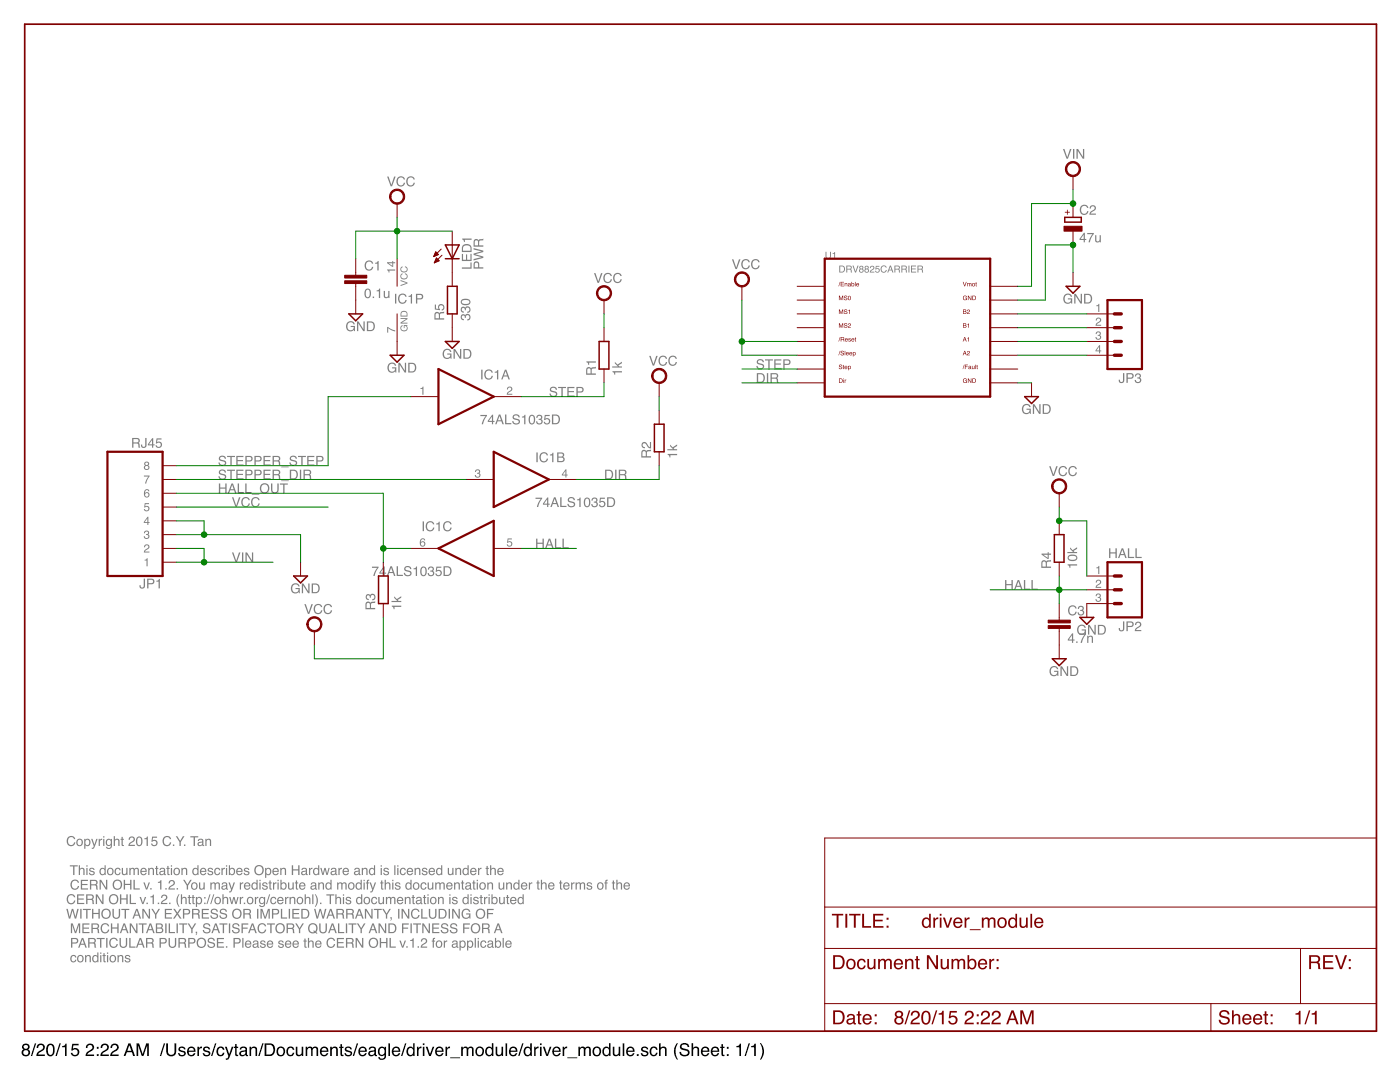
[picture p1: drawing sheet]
<svg xmlns="http://www.w3.org/2000/svg" width="279mm" height="216mm" viewBox="0 0 279 216" stroke-linecap="round" stroke-linejoin="round" font-family="sans-serif">
<path d="M4.7 208.9a.45 .45 0 0 0 .9 0 .45 .45 0 0 0-.9 0zM4.7 210a.51 .51 0 0 0 1 0 .51 .51 0 0 0-1 0zM4.6 208.4a.7 .7 0 0 1 1-.1 .7 .7 0 0 1 0 1.1 .77 .77 0 0 1 .1 1.1 .77 .77 0 0 1-1.1 0 .77 .77 0 0 1 .1-1.1l-.3-.5zM7 208.2h.2l-.8 2.5h-.2zM7.6 208.4a.81 .81 0 0 1 1.3 .2 .81 .81 0 0 1-.6 1.2l-.5 .3-.2 .3h1.3v.3h-1.7a1.39 1.39 0 0 1 1.2-1.3 .5 .5 0 0 0 .2-.6 .5 .5 0 0 0-.7-.3 .5 .5 0 0 0-.3 .6h-.3zM9.6 208.4a.91 .91 0 0 1 1 .1 .91 .91 0 0 1 .3 1 .9 .9 0 0 1-.3 1.1 .9 .9 0 0 1-1.2-.2 1.91 1.91 0 0 1 .2-2zM9.8 208.6a1.65 1.65 0 0 0 .1 1.9h.3a1.49 1.49 0 0 0 .1-1.9zM11.9 208.2h.2l-.8 2.5h-.2zM12.4 208.7l.5-.1 .2-.3h.2v2.4h-.3v-1.7h-.6zM14.4 208.3h1.3v.3h-1.1l-.1 .7a.85 .85 0 0 1 1.3 .4 .85 .85 0 0 1-.6 1.1 .85 .85 0 0 1-1.1-.7h.4a.55 .55 0 0 0 .8 .3 .55 .55 0 0 0 0-.9 .55 .55 0 0 0-.8 .1h-.3zM17.4 208.4a.81 .81 0 0 1 1.3 .2 .81 .81 0 0 1-.6 1.2l-.5 .3-.2 .3h1.4v.3h-1.7a1.39 1.39 0 0 1 1.1-1.3 .5 .5 0 0 0 .2-.6 .5 .5 0 0 0-.6-.3 .5 .5 0 0 0-.3 .6h-.4zM19.3 208.9h.4v.4h-.4zM19.3 210.3h.4v.4h-.4zM20.4 208.4a.81 .81 0 0 1 1.2 .2 .81 .81 0 0 1-.5 1.2l-.5 .3-.2 .3h1.3v.3h-1.7a1.39 1.39 0 0 1 1.1-1.3 .5 .5 0 0 0 .2-.6 .5 .5 0 0 0-.6-.3 .5 .5 0 0 0-.3 .6h-.3zM22.3 208.4a.81 .81 0 0 1 1.3 .2 .81 .81 0 0 1-.5 1.2l-.5 .3-.3 .3h1.4v.3h-1.7a1.39 1.39 0 0 1 1.1-1.3 .5 .5 0 0 0 .2-.6 .5 .5 0 0 0-.6-.3 .5 .5 0 0 0-.3 .6h-.3zM25.8 208.6l-.4 1.1h.8zM25.6 208.2h.4l.9 2.5h-.3l-.3-.7h-1l-.3 .7h-.3zM27.3 208.2h.4l.8 2.1 .7-2.1h.5v2.5h-.3v-2.1l-.8 2.1h-.3l-.7-2.1v2.1h-.3zM32.7 208.2h.3l-.8 2.5h-.3zM33.2 208.2h.3v1.5a.65 .65 0 0 0 .7 .8 .65 .65 0 0 0 .6-.8v-1.5h.4v1.4a1.01 1.01 0 0 1-1 1.2 1.01 1.01 0 0 1-1-1.2zM35.8 209a.74 .74 0 0 1 1.2 .4h-.3a.39 .39 0 0 0-.4-.3 .39 .39 0 0 0-.4 .3l.2 .2a.79 .79 0 0 1 1 .7 .8 .8 0 0 1-.9 .5 .8 .8 0 0 1-.7-.7h.3a.45 .45 0 0 0 .5 .4 .45 .45 0 0 0 .4-.4v-.1a.93 .93 0 0 1-1.1-.8zM37.6 209.1a.85 .85 0 0 1 1-.2 .85 .85 0 0 1 .4 1h-1.3a.53 .53 0 0 0 .4 .6 .53 .53 0 0 0 .6-.4h.3a.9 .9 0 0 1-1.3 .6 .9 .9 0 0 1-.3-1.4zM37.8 209.2l-.1 .4h1l-.1-.3-.2-.2zM39.4 208.9h.3v.3l.3-.3 .3-.1v.4a.5 .5 0 0 0-.6 .5v1h-.3zM40.7 209a.74 .74 0 0 1 1.2 .4h-.3a.39 .39 0 0 0-.4-.3 .39 .39 0 0 0-.3 .3l.1 .2a.79 .79 0 0 1 1 .7 .8 .8 0 0 1-.9 .5 .8 .8 0 0 1-.6-.7h.3a.45 .45 0 0 0 .4 .4 .45 .45 0 0 0 .5-.4l-.1-.1a.93 .93 0 0 1-1.1-.8zM42.9 208.2h.3l-.8 2.5h-.3zM43.4 209.1a.76 .76 0 0 1 .8-.3 .76 .76 0 0 1 .6 .7h-.3a.51 .51 0 0 0-.7-.4 .51 .51 0 0 0-.3 .7 .49 .49 0 0 0 .4 .7 .49 .49 0 0 0 .6-.4h.3a.83 .83 0 0 1-1.1 .6 .83 .83 0 0 1-.5-1.2zM44.9 208.9h.3l.5 1.5 .5-1.5h.4l-.7 2a.61 .61 0 0 1-.8 .5v-.2h.3l.2-.4zM46.9 208.3h.3v.6h.3v.2h-.3v1.2l.3 .2v.2a.44 .44 0 0 1-.6-.4v-1.2h-.2v-.2h.2zM48.1 210.1a.44 .44 0 0 0 .6 .4 .44 .44 0 0 0 .2-.7zM47.9 209.1a.8 .8 0 0 1 1.4 .2v1.1l.2 .1v.2h-.4l-.1-.2a.63 .63 0 0 1-.9 .3 .63 .63 0 0 1-.2-1l1.1-.3a.42 .42 0 0 0-.4-.4 .42 .42 0 0 0-.5 .3h-.3zM49.8 208.9h.3v.2a.66 .66 0 0 1 .8-.2 .66 .66 0 0 1 .4 .6v1.2h-.3v-1.2a.46 .46 0 0 0-.6-.4 .46 .46 0 0 0-.3 .6v1h-.3zM52.3 208.2h.3l-.8 2.5h-.3zM53.2 208.5v1.9h.6a.99 .99 0 0 0 .8-1 .99 .99 0 0 0-.8-.9zM52.8 208.2h1a1.29 1.29 0 0 1 1.1 1.2 1.29 1.29 0 0 1-1.1 1.3h-1zM55.7 209.2a.7 .7 0 0 0-.2 .9 .7 .7 0 0 0 .9 .3 .7 .7 0 0 0 .2-.9 .7 .7 0 0 0-.9-.3zM55.4 209.1a.94 .94 0 0 1 1.5 .6 .94 .94 0 0 1-1.3 1l-.4-.6v-.6zM57.4 209.1a.76 .76 0 0 1 .8-.3 .76 .76 0 0 1 .5 .7h-.3a.51 .51 0 0 0-.6-.4 .51 .51 0 0 0-.3 .7 .49 .49 0 0 0 .3 .7 .49 .49 0 0 0 .6-.4h.3a.83 .83 0 0 1-1.1 .6 .83 .83 0 0 1-.4-1.2zM59 208.9h.3v1.2a.42 .42 0 0 0 .5 .4 .42 .42 0 0 0 .4-.5v-1.1h.3v1.8h-.3v-.3a.64 .64 0 0 1-.7 .3 .64 .64 0 0 1-.5-.6zM61 208.9h.3v.2a.6 .6 0 0 1 1.1 0 .62 .62 0 0 1 .7-.2 .62 .62 0 0 1 .4 .6v1.2h-.3v-1.3a.4 .4 0 0 0-.5-.3 .4 .4 0 0 0-.3 .5v1.1h-.3v-1.2a.42 .42 0 0 0-.5-.4 .42 .42 0 0 0-.3 .6v1h-.3zM64.1 209.1a.85 .85 0 0 1 1-.2 .85 .85 0 0 1 .4 1h-1.3a.53 .53 0 0 0 .4 .6 .53 .53 0 0 0 .6-.4h.3a.9 .9 0 0 1-1.3 .6 .9 .9 0 0 1-.2-1.4zM64.3 209.2l-.1 .4h1l-.1-.3-.2-.2zM65.9 208.9h.3v.2a.66 .66 0 0 1 .8-.2 .66 .66 0 0 1 .4 .6v1.2h-.3v-1.2a.46 .46 0 0 0-.6-.4 .46 .46 0 0 0-.3 .6v1h-.3zM67.9 208.3h.4v.6h.3v.2h-.3v1.2l.3 .2v.2a.44 .44 0 0 1-.7-.4v-1.2h-.2v-.2h.2zM69 209a.74 .74 0 0 1 1.2 .4h-.3a.39 .39 0 0 0-.4-.3 .39 .39 0 0 0-.4 .3l.2 .2a.79 .79 0 0 1 1 .7 .8 .8 0 0 1-.9 .5 .8 .8 0 0 1-.7-.7h.3a.45 .45 0 0 0 .5 .4 .45 .45 0 0 0 .4-.4v-.1a.93 .93 0 0 1-1.1-.8zM71.2 208.2h.3l-.8 2.5h-.3zM71.7 209.1a.85 .85 0 0 1 1.1-.2 .85 .85 0 0 1 .4 1h-1.4a.53 .53 0 0 0 .4 .6 .53 .53 0 0 0 .7-.4h.3a.9 .9 0 0 1-1.3 .6 .9 .9 0 0 1-.3-1.4zM72 209.2l-.2 .4h1.1l-.1-.3-.3-.2zM73.9 210.1a.44 .44 0 0 0 .5 .4 .44 .44 0 0 0 .3-.7zM73.7 209.1a.8 .8 0 0 1 1.3 .2v1.1l.2 .1v.2h-.3l-.2-.2a.63 .63 0 0 1-.9 .3 .63 .63 0 0 1-.1-1l1-.3a.42 .42 0 0 0-.4-.4 .42 .42 0 0 0-.4 .3h-.3zM75.6 209.1l.6-.3 .6 .3v-.2h.2v1.7a.81 .81 0 0 1-.6 .9 .81 .81 0 0 1-.9-.6h.3a.53 .53 0 0 0 .7 .3 .53 .53 0 0 0 .2-.7 .8 .8 0 0 1-1 .1 .8 .8 0 0 1-.3-1.1zM75.9 209.2a.65 .65 0 0 0-.2 .9 .65 .65 0 0 0 .9 .2 .64 .64 0 0 0 .2-.8 .64 .64 0 0 0-.9-.3zM77.5 208.2h.3v2.5h-.3zM78.4 209.1a.85 .85 0 0 1 1.1-.2 .85 .85 0 0 1 .4 1h-1.4a.53 .53 0 0 0 .4 .6 .53 .53 0 0 0 .6-.4h.4a.9 .9 0 0 1-1.3 .6 .9 .9 0 0 1-.3-1.4zM78.7 209.2l-.2 .4h1.1l-.1-.3-.3-.2zM80.8 208.2h.3l-.8 2.5h-.3zM81.6 209.3a.69 .69 0 0 0-.2 .8 .69 .69 0 0 0 .8 .4 .73 .73 0 0 0 .3-.8 .73 .73 0 0 0-.7-.6zM81.5 209l.6-.1 .4 .2v-.9h.2v2.5h-.2v-.2a.8 .8 0 0 1-1.1 .1 .8 .8 0 0 1-.3-1zM83.2 208.9h.3v.3l.3-.3 .3-.1v.4a.5 .5 0 0 0-.6 .5v1h-.3zM84.4 208.9h.3v1.8h-.3zM84.4 208.2h.3v.3h-.3zM85 208.9h.3l.5 1.5 .5-1.5h.4l-.7 1.8h-.4zM87.1 209.1a.85 .85 0 0 1 1-.2 .85 .85 0 0 1 .4 1h-1.3a.53 .53 0 0 0 .4 .6 .53 .53 0 0 0 .6-.4h.3a.9 .9 0 0 1-1.3 .6 .9 .9 0 0 1-.3-1.4zM87.3 209.2l-.1 .4h1l-.1-.3-.2-.2zM88.9 208.9h.3v.3l.3-.3 .3-.1v.4a.5 .5 0 0 0-.6 .5v1h-.3zM89.9 211h1.9v.2h-1.9zM92 208.9h.4v.2a.6 .6 0 0 1 1 0 .62 .62 0 0 1 .7-.2 .62 .62 0 0 1 .4 .6v1.2h-.3v-1.3a.4 .4 0 0 0-.5-.3 .4 .4 0 0 0-.3 .5v1.1h-.3v-1.2a.42 .42 0 0 0-.5-.4 .42 .42 0 0 0-.2 .6v1h-.4zM95.4 209.2a.7 .7 0 0 0-.2 .9 .7 .7 0 0 0 .8 .3 .7 .7 0 0 0 .2-.9 .7 .7 0 0 0-.8-.3zM95.1 209.1a.94 .94 0 0 1 1.5 .6 .94 .94 0 0 1-1.3 1l-.4-.6v-.6zM97.3 209.3a.69 .69 0 0 0-.1 .8 .69 .69 0 0 0 .7 .4 .73 .73 0 0 0 .3-.8 .73 .73 0 0 0-.7-.6zM97.2 209l.6-.1 .4 .2v-.9h.3v2.5h-.3v-.2a.8 .8 0 0 1-1.1 .1 .8 .8 0 0 1-.3-1zM98.9 208.9h.3v1.2a.42 .42 0 0 0 .5 .4 .42 .42 0 0 0 .4-.5v-1.1h.3v1.8h-.3v-.3a.64 .64 0 0 1-.7 .3 .64 .64 0 0 1-.5-.6zM100.9 208.2h.3v2.5h-.3zM101.8 209.1a.85 .85 0 0 1 1-.2 .85 .85 0 0 1 .5 1h-1.4a.53 .53 0 0 0 .4 .6 .53 .53 0 0 0 .6-.4h.3a.9 .9 0 0 1-1.3 .6 .9 .9 0 0 1-.2-1.4zM102.1 209.2l-.2 .4h1v-.3l-.3-.2zM104.2 208.2h.3l-.8 2.5h-.3zM105 209.3a.69 .69 0 0 0-.2 .8 .69 .69 0 0 0 .7 .4 .73 .73 0 0 0 .4-.8 .73 .73 0 0 0-.7-.6zM104.9 209l.6-.1 .3 .2v-.9h.3v2.5h-.3v-.2a.8 .8 0 0 1-1 .1 .8 .8 0 0 1-.3-1zM106.6 208.9h.3v.3l.3-.3 .3-.1v.4a.5 .5 0 0 0-.6 .5v1h-.3zM107.8 208.9h.3v1.8h-.3zM107.8 208.2h.3v.3h-.3zM108.3 208.9h.4l.5 1.5 .5-1.5h.4l-.7 1.8h-.4zM110.5 209.1a.85 .85 0 0 1 1-.2 .85 .85 0 0 1 .4 1h-1.4a.53 .53 0 0 0 .4 .6 .53 .53 0 0 0 .7-.4h.3a.9 .9 0 0 1-1.3 .6 .9 .9 0 0 1-.3-1.4zM110.7 209.2l-.1 .4h1l-.1-.3-.3-.2zM112.3 208.9h.3v.3l.3-.3 .3-.1v.4a.5 .5 0 0 0-.6 .5v1h-.3zM113.2 211h2v.2h-2zM115.4 208.9h.3v.2a.6 .6 0 0 1 1.1 0 .62 .62 0 0 1 .7-.2 .62 .62 0 0 1 .4 .6v1.2h-.3v-1.3a.4 .4 0 0 0-.5-.3 .4 .4 0 0 0-.3 .5v1.1h-.3v-1.2a.42 .42 0 0 0-.5-.4 .42 .42 0 0 0-.3 .6v1h-.3zM118.8 209.2a.7 .7 0 0 0-.2 .9 .7 .7 0 0 0 .8 .3 .7 .7 0 0 0 .2-.9 .7 .7 0 0 0-.8-.3zM118.5 209.1a.94 .94 0 0 1 1.5 .6 .94 .94 0 0 1-1.4 1l-.3-.6v-.6zM120.7 209.3a.69 .69 0 0 0-.2 .8 .69 .69 0 0 0 .8 .4 .73 .73 0 0 0 .3-.8 .73 .73 0 0 0-.7-.6zM120.6 209l.6-.1 .3 .2v-.9h.3v2.5h-.2v-.2a.8 .8 0 0 1-1.1 .1 .8 .8 0 0 1-.3-1zM122.3 208.9h.3v1.2a.42 .42 0 0 0 .5 .4 .42 .42 0 0 0 .4-.5v-1.1h.3v1.8h-.3v-.3a.64 .64 0 0 1-.7 .3 .64 .64 0 0 1-.5-.6zM124.3 208.2h.3v2.5h-.3zM125.2 209.1a.85 .85 0 0 1 1-.2 .85 .85 0 0 1 .4 1h-1.3a.53 .53 0 0 0 .4 .6 .53 .53 0 0 0 .6-.4h.3a.9 .9 0 0 1-1.3 .6 .9 .9 0 0 1-.2-1.4zM125.4 209.2l-.1 .4h1l-.1-.3-.2-.2zM127.1 210.3h.4v.4h-.4zM128.1 209a.74 .74 0 0 1 1.3 .4h-.3a.39 .39 0 0 0-.4-.3 .39 .39 0 0 0-.4 .3l.2 .2a.79 .79 0 0 1 .9 .7 .8 .8 0 0 1-.8 .5 .8 .8 0 0 1-.7-.7h.3a.45 .45 0 0 0 .4 .4 .45 .45 0 0 0 .5-.4l-.1-.1a.93 .93 0 0 1-1-.8zM129.9 209.1a.76 .76 0 0 1 .8-.3 .76 .76 0 0 1 .5 .7h-.3a.51 .51 0 0 0-.7-.4 .51 .51 0 0 0-.2 .7 .49 .49 0 0 0 .3 .7 .49 .49 0 0 0 .6-.4h.3a.83 .83 0 0 1-1.1 .6 .83 .83 0 0 1-.4-1.2zM131.5 208.2h.3v.9a.65 .65 0 0 1 .8-.2 .65 .65 0 0 1 .4 .6v1.2h-.3v-1.2a.46 .46 0 0 0-.5-.4 .46 .46 0 0 0-.4 .6v1h-.3zM135.1 208.1h.2a3.1 3.1 0 0 0 0 3.3h-.2a2.6 2.6 0 0 1 0-3.3zM135.9 208.3a1 1 0 0 1 1.7 .6h-.4a.59 .59 0 0 0-.6-.5 .59 .59 0 0 0-.5 .6l.1 .1a2.08 2.08 0 0 1 1.4 .7 1.02 1.02 0 0 1-.7 1 1.02 1.02 0 0 1-1.2-.4l-.1-.5h.3a.71 .71 0 0 0 .6 .6 .71 .71 0 0 0 .8-.4l-.1-.3a2.06 2.06 0 0 1-1.5-.7v-.4zM138 208.2h.3v.9a.65 .65 0 0 1 .8-.2 .65 .65 0 0 1 .4 .6v1.2h-.3v-1.2a.46 .46 0 0 0-.5-.4 .46 .46 0 0 0-.4 .6v1h-.3zM140.1 209.1a.85 .85 0 0 1 1.1-.2 .85 .85 0 0 1 .4 1h-1.4a.53 .53 0 0 0 .4 .6 .53 .53 0 0 0 .6-.4h.3a.9 .9 0 0 1-1.2 .6 .9 .9 0 0 1-.3-1.4zM140.4 209.2l-.2 .4h1v-.3l-.3-.2zM142.1 209.1a.85 .85 0 0 1 1-.2 .85 .85 0 0 1 .4 1h-1.3a.53 .53 0 0 0 .4 .6 .53 .53 0 0 0 .6-.4h.3a.9 .9 0 0 1-1.3 .6 .9 .9 0 0 1-.2-1.4zM142.3 209.2l-.1 .4h1l-.1-.3-.2-.2zM144 208.3h.3v.6h.3v.2h-.3v1.2l.3 .2v.2a.44 .44 0 0 1-.6-.4v-1.2h-.3v-.2h.3zM145.1 208.9h.3v.4h-.3zM145.1 210.3h.3v.4h-.3zM147 208.7l.4-.1 .2-.3h.3v2.4h-.3v-1.7h-.6zM149.4 208.2h.3l-.8 2.5h-.3zM149.9 208.7l.5-.1 .2-.3h.2v2.4h-.3v-1.7h-.6zM151.7 208.1h.2l.3 .6a2.54 2.54 0 0 1-.3 2.7h-.2a3.1 3.1 0 0 0 0-3.3z" fill="#000"/>
<g fill="#808080">
<path d="M218.8 113.2l.6-.3v1.6h-.2v-1.1h-.4z"/>
<path d="M218.9 115.8a.56 .56 0 0 1 .9 .2 .56 .56 0 0 1-.6 .8l-.3 .3h.9v.2h-1.2l.2-.5 .4-.3a.34 .34 0 0 0 .4-.4 .34 .34 0 0 0-.4-.3 .34 .34 0 0 0-.3 .4h-.2z"/>
<path d="M218.8 118.5a.47 .47 0 0 1 .8 0 .47 .47 0 0 1-.1 .7 .54 .54 0 0 1-.1 .9 .54 .54 0 0 1-.8-.5h.2a.33 .33 0 0 0 .5 .3 .33 .33 0 0 0 0-.6h-.2v-.2a.27 .27 0 0 0 .4-.2 .27 .27 0 0 0-.3-.3l-.3 .1v.3h-.2z"/>
<path d="M83.9 77.5l.6-.4v1.7h-.2v-1.2h-.4z"/>
<path d="M101.4 77.2a.56 .56 0 0 1 .8 .3 .56 .56 0 0 1-.5 .7l-.3 .4h.8v.2h-1.1l.2-.6 .4-.2a.34 .34 0 0 0 .3-.4 .34 .34 0 0 0-.3-.3 .34 .34 0 0 0-.3 .4h-.2z"/>
<path d="M95 93.7a.47 .47 0 0 1 .7 0 .47 .47 0 0 1-.1 .7 .54 .54 0 0 1-.1 .9 .54 .54 0 0 1-.7-.5h.2a.33 .33 0 0 0 .4 .3 .33 .33 0 0 0 0-.6h-.2v-.2a.27 .27 0 0 0 .4-.1 .27 .27 0 0 0-.3-.4l-.3 .2v.2h-.2z"/>
<path d="M101.3 107.4h.9v.2h-.7l-.1 .5a.56 .56 0 0 1 .8 .3 .56 .56 0 0 1-.4 .7 .56 .56 0 0 1-.7-.5h.2a.36 .36 0 0 0 .6 .2 .36 .36 0 0 0 0-.6 .36 .36 0 0 0-.5 .1h-.2z"/>
<path d="M77.3 65.2l1.6 .7v.2l-.7-.1-.7-.5v.9h-.2z"/>
<path d="M218.8 60.9l.6-.3v1.6h-.2v-1.1h-.4z"/>
<path d="M218.9 63.5a.56 .56 0 0 1 .9 .2 .56 .56 0 0 1-.6 .8l-.3 .3h.9v.2h-1.2l.2-.5 .4-.3a.34 .34 0 0 0 .4-.3 .34 .34 0 0 0-.4-.3 .34 .34 0 0 0-.3 .4h-.2z"/>
<path d="M218.8 66.2a.47 .47 0 0 1 .8 0 .47 .47 0 0 1-.1 .7 .54 .54 0 0 1-.1 .9 .54 .54 0 0 1-.8-.5h.2a.33 .33 0 0 0 .5 .3 .33 .33 0 0 0 0-.6h-.2v-.2a.27 .27 0 0 0 .4-.2 .27 .27 0 0 0-.3-.3l-.3 .1v.3h-.2z"/>
<path d="M28.9 111.7l.6-.3v1.6h-.3v-1.1h-.3z"/>
<path d="M28.9 108.7a.56 .56 0 0 1 .9 .3 .56 .56 0 0 1-.5 .7l-.4 .4h.9v.2h-1.1l.2-.6 .4-.2a.34 .34 0 0 0 .3-.4 .34 .34 0 0 0-.4-.3 .34 .34 0 0 0-.2 .4h-.3z"/>
<path d="M28.9 106a.47 .47 0 0 1 .7-.1 .47 .47 0 0 1 0 .7 .54 .54 0 0 1-.2 1 .54 .54 0 0 1-.7-.6h.2a.33 .33 0 0 0 .5 .3 .33 .33 0 0 0 0-.5l-.3-.1 .1-.1a.27 .27 0 0 0 .3-.2 .27 .27 0 0 0-.2-.3l-.3 .1-.1 .2h-.2z"/>
<path d="M28.7 94.9h1.2l-.7 1.6h-.2v-.3l.6-1.1h-.9z"/>
<path d="M28.9 100.4h.8v.2h-.7v.4a.56 .56 0 0 1 .8 .3 .56 .56 0 0 1-.4 .8 .56 .56 0 0 1-.7-.5h.2a.36 .36 0 0 0 .6 .2 .36 .36 0 0 0 0-.6 .36 .36 0 0 0-.6 .1h-.1z"/>
<path d="M13.5 167.1a.84 .84 0 0 1 .9-.3 .84 .84 0 0 1 .6 .6h-.2a.66 .66 0 0 0-1-.3 .66 .66 0 0 0-.2 1 .59 .59 0 0 0 .6 .5 .59 .59 0 0 0 .6-.5h.2a.9 .9 0 0 1-1.1 .7 .9 .9 0 0 1-.6-1.3zM15.6 167.7a.49 .49 0 0 0-.1 .7 .49 .49 0 0 0 .7 .1 .49 .49 0 0 0 .1-.7 .49 .49 0 0 0-.7-.1zM15.4 167.6a.69 .69 0 0 1 1 0 .69 .69 0 0 1-.1 1 .69 .69 0 0 1-1-.1l-.1-.6zM17.2 167.7a.47 .47 0 0 0-.2 .7 .47 .47 0 0 0 .8 0 .48 .48 0 0 0 0-.6 .48 .48 0 0 0-.6-.1zM16.8 167.4h.2v.2a.63 .63 0 0 1 .9-.1 .63 .63 0 0 1 .1 .8 .55 .55 0 0 1-.4 .5 .55 .55 0 0 1-.6-.2v.8h-.2zM18.2 167.4h.3l.3 1.1 .4-1.1h.3l-.2 .6a1.96 1.96 0 0 1-.8 1.4h-.2v-.3h.3l.1-.3zM19.7 167.4h.2v.2l.5-.2v.2l-.4 .2-.1 1h-.2zM20.6 167.4h.2v1.4h-.2zM20.6 166.9h.2v.2h-.2zM21.3 167.6l.4-.2 .4 .2v-.2h.2v1.3a.62 .62 0 0 1-.4 .7 .62 .62 0 0 1-.8-.4h.3a.37 .37 0 0 0 .4 .2 .37 .37 0 0 0 .3-.3v-.3a.65 .65 0 0 1-.9 0 .65 .65 0 0 1 0-.9zM21.5 167.7a.5 .5 0 0 0-.1 .6 .5 .5 0 0 0 .6 .2 .5 .5 0 0 0 .1-.6 .5 .5 0 0 0-.6-.2zM22.7 166.9h.2v.7a.5 .5 0 0 1 .6-.2 .5 .5 0 0 1 .4 .5v.9h-.3v-1l-.3-.2-.3 .2-.1 1h-.2zM24.3 167h.2v.4h.2v.2h-.2v.9l.2 .1v.2h-.3l-.1-.2v-1h-.2v-.2h.2zM25.9 167a.62 .62 0 0 1 1 .2 .62 .62 0 0 1-.5 .9l-.5 .5h1v.2h-1.3a1.31 1.31 0 0 1 1-1.1v-.1a.38 .38 0 0 0-.3-.5 .38 .38 0 0 0-.4 .5h-.2zM27.3 167.1a.68 .68 0 0 1 .9-.1 .68 .68 0 0 1 .2 .9 .69 .69 0 0 1-.2 .8 .69 .69 0 0 1-.9-.1l-.2-.9zM27.6 167.2a.99 .99 0 0 0 .2 1.4 .92 .92 0 0 0 0-1.5zM28.8 167.3l.7-.4v1.9h-.2v-1.3h-.5zM30.4 166.9h.9v.3h-.8v.5a.65 .65 0 0 1 .9 .3 .65 .65 0 0 1-.4 .9 .65 .65 0 0 1-.9-.6h.3a.41 .41 0 0 0 .6 .2 .41 .41 0 0 0 .1-.6 .41 .41 0 0 0-.7 .1h-.2zM32.7 167.1a.84 .84 0 0 1 .8-.3 .84 .84 0 0 1 .6 .6h-.2a.66 .66 0 0 0-.9-.3 .66 .66 0 0 0-.3 1 .59 .59 0 0 0 .6 .5 .59 .59 0 0 0 .6-.5h.3a.9 .9 0 0 1-1.2 .7 .9 .9 0 0 1-.5-1.3zM34.5 168.5h.3v.3h-.3zM35.1 166.9h.3l.5 .9 .6-.9h.3l-.7 1.1v.8h-.3v-.8zM36.7 168.5h.3v.3h-.3zM38 166.9h1.6v.2h-.7v1.7h-.3v-1.7h-.6zM39.7 168.3v.1a.36 .36 0 0 0 .4 .2 .36 .36 0 0 0 .2-.5zM39.6 167.5l.4-.2a.45 .45 0 0 1 .6 .4v.9h.1v.2h-.2l-.1-.2a.47 .47 0 0 1-.8 .2 .47 .47 0 0 1 .3-.8l.4-.1a.32 .32 0 0 0-.3-.4 .32 .32 0 0 0-.3 .3h-.2zM41 167.4h.2v.2a.5 .5 0 0 1 .6-.2 .5 .5 0 0 1 .3 .5v.9h-.2v-.9a.35 .35 0 0 0-.4-.3 .35 .35 0 0 0-.3 .5v.7h-.2z"/>
<path d="M13.9 172.7h1.6v.2h-.6v1.7h-.3v-1.7h-.7zM15.7 172.7h.3v.7a.5 .5 0 0 1 .5-.2 .5 .5 0 0 1 .4 .5v.9h-.3v-1l-.2-.2-.4 .2v1h-.3zM17.2 173.2h.3v1.4h-.3zM17.2 172.7h.3v.2h-.3zM17.9 173.3l.4-.2 .4 .1 .2 .4h-.3a.3 .3 0 0 0-.3-.3 .3 .3 0 0 0-.2 .3v.1a.67 .67 0 0 1 .8 .7 .62 .62 0 0 1-.7 .2 .62 .62 0 0 1-.5-.4h.3a.34 .34 0 0 0 .3 .3 .34 .34 0 0 0 .4-.4h-.1a.68 .68 0 0 1-.8-.7zM20.2 173.5a.49 .49 0 0 0-.1 .7 .49 .49 0 0 0 .7 .1l.1-.4-.1-.4-.3-.1zM20.1 173.3l.5-.1 .3 .2v-.7h.2v1.9h-.2v-.2a.65 .65 0 0 1-.9 .1 .65 .65 0 0 1-.1-1zM21.7 173.5a.49 .49 0 0 0-.1 .7 .49 .49 0 0 0 .7 .1 .49 .49 0 0 0 .1-.7 .49 .49 0 0 0-.7-.1zM21.5 173.4a.69 .69 0 0 1 1 0 .69 .69 0 0 1-.1 1 .69 .69 0 0 1-1-.1v-.6zM23 173.3a.58 .58 0 0 1 .7-.1 .58 .58 0 0 1 .4 .5h-.3a.39 .39 0 0 0-.5-.3 .39 .39 0 0 0-.2 .5 .38 .38 0 0 0 .3 .5 .38 .38 0 0 0 .4-.3h.3a.64 .64 0 0 1-.9 .5 .64 .64 0 0 1-.3-.9zM24.3 173.2h.2v.9a.36 .36 0 0 0 .5 .3 .36 .36 0 0 0 .2-.5v-.7h.2v1.4h-.2v-.2a.49 .49 0 0 1-.5 .2 .49 .49 0 0 1-.4-.5zM25.8 173.2h.3v.2a.46 .46 0 0 1 .8 0 .47 .47 0 0 1 .5-.2 .47 .47 0 0 1 .3 .5v.9h-.2v-1.1l-.3-.1-.3 .2v1h-.3v-1.1l-.3-.1-.2 .2v1h-.3zM28.2 173.4a.65 .65 0 0 1 .8-.2 .65 .65 0 0 1 .3 .8h-1.1a.4 .4 0 0 0 .4 .4 .4 .4 0 0 0 .4-.2h.3a.69 .69 0 0 1-1 .4 .69 .69 0 0 1-.2-1.1zM28.4 173.5l-.1 .3h.7l-.2-.4zM29.6 173.2h.2v.2a.5 .5 0 0 1 .6-.2 .5 .5 0 0 1 .3 .5v.9h-.2v-.9a.35 .35 0 0 0-.4-.3 .35 .35 0 0 0-.3 .5v.7h-.2zM31.1 172.8h.3v.4h.2v.2h-.2v.9l.2 .1v.2h-.3l-.2-.2v-1h-.2v-.2h.2zM32 174.1v.1a.36 .36 0 0 0 .5 .2 .36 .36 0 0 0 .2-.5zM32 173.3l.4-.2a.45 .45 0 0 1 .6 .4v.9h.1v.2h-.3l-.1-.2a.47 .47 0 0 1-.8 .2 .47 .47 0 0 1 .3-.8l.5-.1a.32 .32 0 0 0-.3-.4 .32 .32 0 0 0-.3 .3h-.3zM33.4 172.8h.2v.4h.3v.2h-.3v.9l.3 .1v.2h-.4l-.1-.2v-1h-.2v-.2h.2zM34.1 173.2h.2v1.4h-.2zM34.1 172.7h.2v.2h-.2zM34.9 173.5a.49 .49 0 0 0 0 .7 .49 .49 0 0 0 .7 .1 .49 .49 0 0 0 0-.7 .49 .49 0 0 0-.7-.1zM34.8 173.4a.69 .69 0 0 1 1 0 .69 .69 0 0 1-.1 1 .69 .69 0 0 1-1-.1l-.1-.6zM36.2 173.2h.2v.2a.5 .5 0 0 1 .6-.2 .5 .5 0 0 1 .4 .5v.9h-.3v-.9a.35 .35 0 0 0-.4-.3 .35 .35 0 0 0-.3 .5v.7h-.2zM38.7 173.5a.49 .49 0 0 0-.1 .7 .49 .49 0 0 0 .7 .1l.1-.4-.1-.4-.3-.1zM38.6 173.3l.5-.1 .3 .2v-.7h.2v1.9h-.2v-.2a.65 .65 0 0 1-.9 .1 .65 .65 0 0 1-.1-1zM40.1 173.4a.65 .65 0 0 1 .8-.2 .65 .65 0 0 1 .3 .8h-1.1a.4 .4 0 0 0 .4 .4 .4 .4 0 0 0 .4-.2h.3a.69 .69 0 0 1-1 .4 .69 .69 0 0 1-.2-1.1zM40.3 173.5l-.1 .3h.7l-.2-.4zM41.6 173.3l.4-.2 .3 .1 .2 .4h-.2a.3 .3 0 0 0-.3-.3 .3 .3 0 0 0-.3 .3l.1 .1a.67 .67 0 0 1 .7 .7 .62 .62 0 0 1-.6 .2 .62 .62 0 0 1-.5-.4h.2a.34 .34 0 0 0 .4 .3 .34 .34 0 0 0 .3-.4h-.1a.68 .68 0 0 1-.7-.7zM42.9 173.3a.58 .58 0 0 1 .6-.1 .58 .58 0 0 1 .5 .5h-.3a.39 .39 0 0 0-.5-.3 .39 .39 0 0 0-.2 .5 .38 .38 0 0 0 .3 .5 .38 .38 0 0 0 .4-.3h.3a.64 .64 0 0 1-.9 .5 .64 .64 0 0 1-.3-.9zM44.2 173.2h.2v.2l.5-.2v.2l-.4 .2-.1 1h-.2zM45.1 173.2h.2v1.4h-.2zM45.1 172.7h.2v.2h-.2zM45.7 172.7h.2v.7a.65 .65 0 0 1 .9 0 .65 .65 0 0 1 .1 .9 .54 .54 0 0 1-.5 .3 .54 .54 0 0 1-.5-.2v.2h-.2zM46 173.5a.49 .49 0 0 0-.1 .7 .49 .49 0 0 0 .7 .1 .49 .49 0 0 0 .1-.7 .49 .49 0 0 0-.7-.1zM47.3 173.4a.65 .65 0 0 1 .8-.2 .65 .65 0 0 1 .3 .8h-1a.4 .4 0 0 0 .3 .4 .4 .4 0 0 0 .5-.2h.2a.69 .69 0 0 1-1 .4 .69 .69 0 0 1-.2-1.1zM47.5 173.5l-.1 .3h.8l-.2-.4zM48.8 173.3l.4-.2 .3 .1 .2 .4h-.2a.3 .3 0 0 0-.3-.3 .3 .3 0 0 0-.3 .3l.1 .1a.67 .67 0 0 1 .8 .7 .62 .62 0 0 1-.7 .2 .62 .62 0 0 1-.5-.4h.2a.34 .34 0 0 0 .4 .3 .34 .34 0 0 0 .3-.4 .68 .68 0 0 1-.8-.7zM50.7 173.6a1 1 0 0 1 2 0 1 1 0 0 1-2 0zM51.2 173a.76 .76 0 0 0-.1 1.1 .76 .76 0 0 0 1.1 .1 .76 .76 0 0 0 .1-1.1 .76 .76 0 0 0-1.1-.1zM53.3 173.5a.47 .47 0 0 0-.2 .7 .47 .47 0 0 0 .8 0 .48 .48 0 0 0 0-.6 .48 .48 0 0 0-.6-.1zM52.9 173.2h.2v.2a.63 .63 0 0 1 .9-.1 .63 .63 0 0 1 .1 .8 .55 .55 0 0 1-.4 .5 .55 .55 0 0 1-.6-.2v.8h-.2zM54.5 173.4a.65 .65 0 0 1 .8-.2 .65 .65 0 0 1 .3 .8h-1a.4 .4 0 0 0 .3 .4 .4 .4 0 0 0 .5-.2h.2a.69 .69 0 0 1-1 .4 .69 .69 0 0 1-.2-1.1zM54.7 173.5l-.1 .3h.8l-.2-.4zM55.9 173.2h.3v.2a.5 .5 0 0 1 .5-.2 .5 .5 0 0 1 .4 .5v.9h-.3v-.9a.35 .35 0 0 0-.4-.3 .35 .35 0 0 0-.2 .5v.7h-.3zM58.2 172.7h.3v.8h1v-.8h.3v1.9h-.3v-.9h-1v.9h-.3zM60.4 174.1l-.1 .1a.36 .36 0 0 0 .5 .2 .36 .36 0 0 0 .2-.5zM60.3 173.3l.4-.2a.45 .45 0 0 1 .6 .4v.9h.1v.2h-.2l-.2-.2a.47 .47 0 0 1-.8 .2 .47 .47 0 0 1 .3-.8l.5-.1a.32 .32 0 0 0-.3-.4 .32 .32 0 0 0-.3 .3h-.2zM61.7 173.2h.2v.2l.5-.2v.2l-.5 .2v1h-.2zM62.8 173.5a.49 .49 0 0 0-.1 .7 .49 .49 0 0 0 .7 .1l.1-.4-.1-.4-.3-.1zM62.7 173.3l.5-.1 .3 .2v-.7h.2v1.9h-.2v-.2a.65 .65 0 0 1-.9 .1 .65 .65 0 0 1-.1-1zM63.9 173.2h.3l.3 1.1 .2-1.1h.3l.3 1.1 .3-1.1h.2l-.4 1.4h-.3l-.2-1.1-.3 1.1h-.3zM66.2 174.1v.1a.36 .36 0 0 0 .5 .2 .36 .36 0 0 0 .2-.5zM66.2 173.3l.4-.2a.45 .45 0 0 1 .5 .4v.9h.2v.2h-.3l-.1-.2a.47 .47 0 0 1-.8 .2 .47 .47 0 0 1 .3-.8l.5-.1a.32 .32 0 0 0-.3-.4 .32 .32 0 0 0-.3 .3h-.3zM67.5 173.2h.3v.2l.4-.2v.2l-.4 .2v1h-.3zM68.5 173.4a.65 .65 0 0 1 .8-.2 .65 .65 0 0 1 .3 .8h-1a.4 .4 0 0 0 .3 .4 .4 .4 0 0 0 .5-.2h.2a.69 .69 0 0 1-1 .4 .69 .69 0 0 1-.2-1.1zM68.7 173.5l-.1 .3h.8l-.2-.4zM70.9 174.1v.1a.36 .36 0 0 0 .5 .2 .36 .36 0 0 0 .1-.5zM70.9 173.3l.3-.2a.45 .45 0 0 1 .6 .4v.9h.2v.2h-.3l-.1-.2a.47 .47 0 0 1-.8 .2 .47 .47 0 0 1 .3-.8l.5-.1a.32 .32 0 0 0-.3-.4 .32 .32 0 0 0-.4 .3h-.2zM72.2 173.2h.2v.2a.5 .5 0 0 1 .6-.2 .5 .5 0 0 1 .4 .5v.9h-.3v-.9a.35 .35 0 0 0-.4-.3 .35 .35 0 0 0-.3 .5v.7h-.2zM74 173.5a.49 .49 0 0 0-.1 .7 .49 .49 0 0 0 .6 .1l.1-.4-.1-.4-.2-.1zM73.9 173.3l.5-.1 .2 .2v-.7h.3v1.9h-.3v-.2a.65 .65 0 0 1-.9 .1 .65 .65 0 0 1 0-1zM76 173.2h.2v1.4h-.2zM76 172.7h.2v.2h-.2zM76.7 173.3l.4-.2 .3 .1 .2 .4h-.2a.3 .3 0 0 0-.3-.3 .3 .3 0 0 0-.3 .3l.1 .1a.67 .67 0 0 1 .7 .7 .62 .62 0 0 1-.6 .2 .62 .62 0 0 1-.5-.4h.2a.34 .34 0 0 0 .4 .3 .34 .34 0 0 0 .3-.4h-.1a.68 .68 0 0 1-.7-.7zM78.7 172.7h.2v1.9h-.2zM79.3 173.2h.2v1.4h-.2zM79.3 172.7h.2v.2h-.2zM80 173.3a.58 .58 0 0 1 .6-.1 .58 .58 0 0 1 .4 .5h-.2a.39 .39 0 0 0-.6-.3 .39 .39 0 0 0-.2 .5 .38 .38 0 0 0 .3 .5 .38 .38 0 0 0 .5-.3h.2a.64 .64 0 0 1-.8 .5 .64 .64 0 0 1-.4-.9zM81.3 173.4a.65 .65 0 0 1 .8-.2 .65 .65 0 0 1 .3 .8h-1a.4 .4 0 0 0 .3 .4 .4 .4 0 0 0 .5-.2h.2a.69 .69 0 0 1-1 .4 .69 .69 0 0 1-.2-1.1zM81.5 173.5l-.1 .3h.8l-.2-.4zM82.7 173.2h.3v.2a.5 .5 0 0 1 .6-.2 .5 .5 0 0 1 .3 .5v.9h-.2v-.9a.35 .35 0 0 0-.5-.3 .35 .35 0 0 0-.2 .5v.7h-.3zM84.3 173.3l.4-.2 .4 .1 .2 .4h-.2a.3 .3 0 0 0-.4-.3 .3 .3 0 0 0-.2 .3v.1a.67 .67 0 0 1 .8 .7 .62 .62 0 0 1-.6 .2 .62 .62 0 0 1-.5-.4h.2a.34 .34 0 0 0 .3 .3 .34 .34 0 0 0 .4-.4h-.1a.68 .68 0 0 1-.8-.7zM85.7 173.4a.65 .65 0 0 1 .8-.2 .65 .65 0 0 1 .3 .8h-1a.4 .4 0 0 0 .3 .4 .4 .4 0 0 0 .5-.2h.2a.69 .69 0 0 1-1 .4 .69 .69 0 0 1-.2-1.1zM85.9 173.5l-.1 .3h.8l-.2-.4zM87.4 173.5a.49 .49 0 0 0-.1 .7 .49 .49 0 0 0 .6 .1l.1-.4-.1-.4-.2-.1zM87.3 173.3l.5-.1 .2 .2v-.7h.3v1.9h-.3v-.2a.65 .65 0 0 1-.9 .1 .65 .65 0 0 1 0-1zM89.4 173.2h.2v.9a.36 .36 0 0 0 .5 .3 .36 .36 0 0 0 .2-.5v-.7h.2v1.4h-.2v-.2a.49 .49 0 0 1-.6 .2 .49 .49 0 0 1-.3-.5zM90.9 173.2h.2v.2a.5 .5 0 0 1 .6-.2 .5 .5 0 0 1 .3 .5v.9h-.2v-.9a.35 .35 0 0 0-.4-.3 .35 .35 0 0 0-.3 .5v.7h-.2zM92.6 173.5a.49 .49 0 0 0-.1 .7 .49 .49 0 0 0 .7 .1l.1-.4-.1-.4-.3-.1zM92.6 173.3l.4-.1 .3 .2v-.7h.2v1.9h-.2v-.2a.65 .65 0 0 1-.9 .1 .65 .65 0 0 1 0-1zM94 173.4a.65 .65 0 0 1 .8-.2 .65 .65 0 0 1 .3 .8h-1a.4 .4 0 0 0 .3 .4 .4 .4 0 0 0 .4-.2h.3a.69 .69 0 0 1-1 .4 .69 .69 0 0 1-.2-1.1zM94.2 173.5l-.1 .3h.8l-.2-.4zM95.4 173.2h.2v.2l.5-.2v.2l-.4 .2-.1 1h-.2zM97.1 172.8h.2v.4h.3v.2h-.3v.9l.3 .1v.2h-.4l-.1-.2v-1h-.2v-.2h.2zM97.8 172.7h.2v.7a.5 .5 0 0 1 .6-.2 .5 .5 0 0 1 .4 .5v.9h-.3v-1l-.3-.2-.3 .2-.1 1h-.2zM99.4 173.4a.65 .65 0 0 1 .8-.2 .65 .65 0 0 1 .3 .8h-1a.4 .4 0 0 0 .3 .4 .4 .4 0 0 0 .5-.2h.2a.69 .69 0 0 1-1 .4 .69 .69 0 0 1-.2-1.1zM99.6 173.5l-.1 .3h.8l-.2-.4z"/>
<path d="M14.3 175.8a.84 .84 0 0 1 .8-.3 .84 .84 0 0 1 .7 .6h-.3a.66 .66 0 0 0-.9-.3 .66 .66 0 0 0-.3 1 .59 .59 0 0 0 .6 .5 .59 .59 0 0 0 .6-.5h.3a.9 .9 0 0 1-1.2 .7 .9 .9 0 0 1-.5-1.3zM16.1 175.6h1.4v.2h-1.1v.6h1.1v.2h-1.1v.7h1.2v.2h-1.5zM18.2 175.8v.6h.6a.34 .34 0 0 0 .4-.3 .34 .34 0 0 0-.3-.3zM17.9 175.6a1.67 1.67 0 0 1 1.5 .1l.1 .5-.3 .3 .2 .3 .2 .7h-.4l-.1-.7-.3-.1h-.6v.8h-.3zM19.9 175.6h.3l1 1.5v-1.5h.2v1.9h-.3l-1-1.6v1.6h-.2zM22.5 176.5a1 1 0 0 1 2 0 1 1 0 0 1-2 0zM22.9 175.9a.76 .76 0 0 0 0 1.1 .76 .76 0 0 0 1 .1 .76 .76 0 0 0 .1-1.1 .76 .76 0 0 0-1.1-.1zM24.7 175.6h.3v.8h1v-.8h.2v1.9h-.2v-.9h-1v.9h-.3zM26.6 175.6h.3v1.7h1v.2h-1.3zM28.6 176.1h.3l.4 1.1 .4-1.1h.2l-.5 1.4h-.3zM30 177.2h.3v.3h-.3zM31.5 176l.7-.4v1.9h-.2v-1.3h-.5zM33 177.2h.3v.3h-.3zM33.9 175.7a.62 .62 0 0 1 .9 .2 .62 .62 0 0 1-.4 .9l-.5 .5h1v.2h-1.3a1.31 1.31 0 0 1 .9-1.1l.1-.1a.38 .38 0 0 0-.3-.5 .38 .38 0 0 0-.4 .5h-.3zM35.3 177.2h.2v.3h-.2zM36.5 175.6h.3l.6 .9 .6-.9h.3l-.8 1.1v.8h-.2v-.8zM38.5 176.4a.49 .49 0 0 0-.1 .7 .49 .49 0 0 0 .7 .1 .49 .49 0 0 0 .1-.7 .49 .49 0 0 0-.7-.1zM38.3 176.3a.69 .69 0 0 1 1 0 .69 .69 0 0 1-.1 1 .69 .69 0 0 1-1-.1l-.1-.6zM39.7 176.1h.3v.9a.36 .36 0 0 0 .4 .3 .36 .36 0 0 0 .2-.5v-.7h.3v1.4h-.3v-.2a.49 .49 0 0 1-.5 .2 .49 .49 0 0 1-.4-.5zM42 176.1h.2v.2a.46 .46 0 0 1 .8 0 .47 .47 0 0 1 .6-.2 .47 .47 0 0 1 .3 .5v.9h-.3v-1.1l-.2-.1-.3 .2v1h-.3v-1.1l-.4-.1-.2 .2v1h-.2zM44.4 177v.1a.36 .36 0 0 0 .5 .2 .36 .36 0 0 0 .2-.5zM44.4 176.2l.4-.2a.45 .45 0 0 1 .6 .4v.9h.1v.2h-.3l-.1-.2a.47 .47 0 0 1-.8 .2 .47 .47 0 0 1 .3-.8l.5-.1a.32 .32 0 0 0-.3-.4 .32 .32 0 0 0-.3 .3h-.3zM45.6 176.1h.3l.3 1.1 .4-1.1h.3l-.2 .6a1.96 1.96 0 0 1-.8 1.4h-.2v-.3h.3l.1-.3zM47.9 176.1h.2v.2l.4-.2v.2l-.4 .2v1h-.2zM48.9 176.3a.65 .65 0 0 1 .8-.2 .65 .65 0 0 1 .3 .8h-1.1a.4 .4 0 0 0 .3 .4 .4 .4 0 0 0 .5-.2h.2a.69 .69 0 0 1-.9 .4 .69 .69 0 0 1-.2-1.1zM49.1 176.4l-.2 .3h.8l-.2-.4zM50.5 176.4a.49 .49 0 0 0-.1 .7 .49 .49 0 0 0 .7 .1l.1-.4-.1-.4-.3-.1zM50.4 176.2l.5-.1 .3 .2v-.8h.2v2h-.2v-.2a.65 .65 0 0 1-.9 .1 .65 .65 0 0 1-.1-1zM51.8 176.1h.2v1.4h-.2zM51.8 175.6h.2v.2h-.2zM52.5 176.2l.4-.2 .3 .1 .2 .4h-.2a.3 .3 0 0 0-.3-.3 .3 .3 0 0 0-.3 .3l.1 .1a.67 .67 0 0 1 .7 .7 .62 .62 0 0 1-.6 .2 .62 .62 0 0 1-.5-.4h.2a.34 .34 0 0 0 .4 .3 .34 .34 0 0 0 .3-.4h-.1a.68 .68 0 0 1-.7-.7zM53.8 175.7h.2v.4h.2v.2h-.2v.9l.2 .1v.2h-.3l-.1-.2v-1h-.2v-.2h.2zM54.5 176.1h.2v.2l.5-.2v.2l-.5 .2v1h-.2zM55.4 176.1h.2v1.4h-.2zM55.4 175.6h.2v.2h-.2zM56 175.5h.2v.8a.65 .65 0 0 1 .9 0 .65 .65 0 0 1 0 .9 .54 .54 0 0 1-.4 .3 .54 .54 0 0 1-.5-.2v.2h-.2zM56.3 176.4a.49 .49 0 0 0-.1 .7 .49 .49 0 0 0 .7 .1 .49 .49 0 0 0 .1-.7 .49 .49 0 0 0-.7-.1zM57.5 176.1h.2v.9a.36 .36 0 0 0 .5 .3 .36 .36 0 0 0 .2-.5v-.7h.2v1.4h-.2v-.2a.49 .49 0 0 1-.6 .2 .49 .49 0 0 1-.3-.5zM59 175.7h.3v.4h.2v.2h-.2v.9l.2 .1v.2h-.3l-.1-.2-.1-1h-.1v-.2h.1zM59.9 176.3a.65 .65 0 0 1 .7-.2 .65 .65 0 0 1 .4 .8h-1.1a.4 .4 0 0 0 .3 .4 .4 .4 0 0 0 .5-.2h.2a.69 .69 0 0 1-.9 .4 .69 .69 0 0 1-.2-1.1zM60 176.4l-.1 .3h.8l-.2-.4zM62.2 177v.1a.36 .36 0 0 0 .5 .2 .36 .36 0 0 0 .1-.5zM62.2 176.2l.4-.2a.45 .45 0 0 1 .5 .4v.9h.2v.2h-.3l-.1-.2a.47 .47 0 0 1-.8 .2 .47 .47 0 0 1 .3-.8l.5-.1a.32 .32 0 0 0-.3-.4 .32 .32 0 0 0-.4 .3h-.2zM63.5 176.1h.2v.2a.5 .5 0 0 1 .6-.2 .5 .5 0 0 1 .4 .5v.9h-.3v-.9a.35 .35 0 0 0-.4-.3 .35 .35 0 0 0-.2 .5v.7h-.3zM65.3 176.4a.49 .49 0 0 0-.1 .7 .49 .49 0 0 0 .6 .1l.2-.4-.2-.4-.2-.1zM65.2 176.2l.5-.1 .2 .2v-.8h.3v2h-.2v-.2a.65 .65 0 0 1-.9 .1 .65 .65 0 0 1-.1-1zM67.3 176.1h.2v.2a.46 .46 0 0 1 .8 0 .47 .47 0 0 1 .6-.2 .47 .47 0 0 1 .3 .5v.9h-.3v-1.1l-.2-.1-.3 .2v1h-.3v-1.1l-.4-.1-.2 .2v1h-.2zM69.8 176.4a.49 .49 0 0 0-.1 .7 .49 .49 0 0 0 .7 .1 .49 .49 0 0 0 .1-.7 .49 .49 0 0 0-.7-.1zM69.6 176.3a.69 .69 0 0 1 1 0 .69 .69 0 0 1-.1 1 .69 .69 0 0 1-1-.1v-.6zM71.3 176.4a.49 .49 0 0 0-.1 .7 .49 .49 0 0 0 .7 .1l.1-.4-.1-.4-.3-.1zM71.2 176.2l.5-.1 .3 .2v-.8h.2v2h-.2v-.2a.65 .65 0 0 1-.9 .1 .65 .65 0 0 1-.1-1zM72.6 176.1h.2v1.4h-.2zM72.6 175.6h.2v.2h-.2zM73.3 175.7l.4-.2v.3l-.2 .1v.2h.2v.2h-.3v1.2h-.2v-1.2h-.2v-.2h.2zM73.8 176.1h.2l.4 1.1 .4-1.1h.3l-.3 .6a1.96 1.96 0 0 1-.8 1.4h-.1v-.3h.2l.2-.3zM76.1 175.7h.2v.4h.2v.2h-.2v.9l.2 .1v.2h-.3l-.1-.2v-1h-.2v-.2h.2zM76.8 175.5h.2v.8a.5 .5 0 0 1 .6-.2 .5 .5 0 0 1 .3 .5v.9h-.2v-1l-.3-.2-.4 .2v1h-.2zM78.3 176.1h.2v1.4h-.2zM78.3 175.6h.2v.2h-.2zM79 176.2l.4-.2 .3 .1 .2 .4h-.2a.3 .3 0 0 0-.3-.3 .3 .3 0 0 0-.3 .3l.1 .1a.67 .67 0 0 1 .7 .7 .62 .62 0 0 1-.6 .2 .62 .62 0 0 1-.5-.4h.2a.34 .34 0 0 0 .4 .3 .34 .34 0 0 0 .3-.4h-.1a.68 .68 0 0 1-.7-.7zM81.2 176.4a.49 .49 0 0 0-.1 .7 .49 .49 0 0 0 .7 .1l.1-.4-.1-.4-.3-.1zM81.2 176.2l.4-.1 .3 .2v-.8h.2v2h-.2v-.2a.65 .65 0 0 1-.9 .1 .65 .65 0 0 1 0-1zM82.7 176.4a.49 .49 0 0 0 0 .7 .49 .49 0 0 0 .7 .1 .49 .49 0 0 0 0-.7 .49 .49 0 0 0-.7-.1zM82.6 176.3a.69 .69 0 0 1 1 0 .69 .69 0 0 1-.2 1 .69 .69 0 0 1-.9-.1l-.1-.6zM84.1 176.2a.58 .58 0 0 1 .6-.1 .58 .58 0 0 1 .4 .5h-.2a.39 .39 0 0 0-.5-.3 .39 .39 0 0 0-.2 .5 .38 .38 0 0 0 .2 .5 .38 .38 0 0 0 .5-.3h.2a.64 .64 0 0 1-.8 .5 .64 .64 0 0 1-.4-.9zM85.3 176.1h.3v.9a.36 .36 0 0 0 .5 .3 .36 .36 0 0 0 .1-.5v-.7h.3v1.4h-.2v-.2a.49 .49 0 0 1-.6 .2 .49 .49 0 0 1-.4-.5zM86.9 176.1h.2v.2a.46 .46 0 0 1 .8 0 .47 .47 0 0 1 .5-.2 .47 .47 0 0 1 .4 .5v.9h-.3v-1.1l-.2-.1-.3 .2-.1 1h-.2v-1.1l-.4-.1-.2 .2v1h-.2zM89.2 176.3a.65 .65 0 0 1 .8-.2 .65 .65 0 0 1 .3 .8h-1a.4 .4 0 0 0 .3 .4 .4 .4 0 0 0 .5-.2h.2a.69 .69 0 0 1-1 .4 .69 .69 0 0 1-.2-1.1zM89.4 176.4l-.1 .3h.8l-.2-.4zM90.6 176.1h.2v.2a.5 .5 0 0 1 .6-.2 .5 .5 0 0 1 .4 .5v.9h-.3v-.9a.35 .35 0 0 0-.4-.3 .35 .35 0 0 0-.2 .5v.7h-.3zM92.2 175.7h.2v.4h.2v.2h-.2v.9l.2 .1v.2h-.3l-.1-.2v-1h-.2v-.2h.2zM93.1 177v.1a.36 .36 0 0 0 .4 .2 .36 .36 0 0 0 .2-.5zM93.1 176.2l.3-.2a.45 .45 0 0 1 .6 .4v.9h.2v.2h-.3l-.1-.2a.47 .47 0 0 1-.8 .2 .47 .47 0 0 1 .3-.8l.4-.1a.32 .32 0 0 0-.2-.4 .32 .32 0 0 0-.4 .3h-.2zM94.4 175.7h.3v.4h.2v.2h-.2v.9l.2 .1v.2h-.3l-.2-.2v-1h-.2v-.2h.2zM95.1 176.1h.3v1.4h-.3zM95.1 175.6h.3v.2h-.3zM96 176.4a.49 .49 0 0 0-.1 .7 .49 .49 0 0 0 .7 .1 .49 .49 0 0 0 .1-.7 .49 .49 0 0 0-.7-.1zM95.8 176.3a.69 .69 0 0 1 1 0 .69 .69 0 0 1-.1 1 .69 .69 0 0 1-1-.1v-.6zM97.2 176.1h.3v.2a.5 .5 0 0 1 .6-.2 .5 .5 0 0 1 .3 .5v.9h-.2v-.9a.35 .35 0 0 0-.5-.3 .35 .35 0 0 0-.2 .5v.7h-.3zM99.5 176.1h.2v.9a.36 .36 0 0 0 .5 .3 .36 .36 0 0 0 .2-.5v-.7h.2v1.4h-.2v-.2a.49 .49 0 0 1-.5 .2 .49 .49 0 0 1-.4-.5zM101 176.1h.2v.2a.5 .5 0 0 1 .6-.2 .5 .5 0 0 1 .4 .5v.9h-.3v-.9a.35 .35 0 0 0-.4-.3 .35 .35 0 0 0-.2 .5v.7h-.3zM102.8 176.4a.49 .49 0 0 0-.1 .7 .49 .49 0 0 0 .6 .1l.2-.4-.2-.4-.2-.1zM102.7 176.2l.5-.1 .2 .2v-.8h.3v2h-.2v-.2a.65 .65 0 0 1-.9 .1 .65 .65 0 0 1-.1-1zM104.1 176.3a.65 .65 0 0 1 .8-.2 .65 .65 0 0 1 .3 .8h-1a.4 .4 0 0 0 .3 .4 .4 .4 0 0 0 .5-.2h.2a.69 .69 0 0 1-1 .4 .69 .69 0 0 1-.2-1.1zM104.3 176.4l-.1 .3h.8l-.2-.4zM105.5 176.1h.3v.2l.4-.2v.2l-.4 .2v1h-.3zM107.2 175.7h.3v.4h.2v.2h-.2v.9l.2 .1v.2h-.3l-.1-.2-.1-1h-.2v-.2h.2zM107.9 175.5h.3v.8a.5 .5 0 0 1 .6-.2 .5 .5 0 0 1 .3 .5v.9h-.2l-.1-1-.2-.2-.4 .2v1h-.3zM109.6 176.3a.65 .65 0 0 1 .7-.2 .65 .65 0 0 1 .4 .8h-1.1a.4 .4 0 0 0 .3 .4 .4 .4 0 0 0 .5-.2h.2a.69 .69 0 0 1-.9 .4 .69 .69 0 0 1-.2-1.1zM109.7 176.4l-.1 .3h.8l-.2-.4zM111.8 175.7h.2v.4h.2v.2h-.2v.9l.2 .1v.2h-.3l-.1-.2v-1h-.2v-.2h.2zM112.6 176.3a.65 .65 0 0 1 .8-.2 .65 .65 0 0 1 .3 .8h-1.1a.4 .4 0 0 0 .3 .4 .4 .4 0 0 0 .5-.2h.3a.69 .69 0 0 1-1 .4 .69 .69 0 0 1-.2-1.1zM112.8 176.4l-.2 .3h.8l-.2-.4zM114 176.1h.2v.2l.5-.2v.2l-.5 .2v1h-.2zM114.9 176.1h.2v.2a.46 .46 0 0 1 .8 0 .47 .47 0 0 1 .6-.2 .47 .47 0 0 1 .3 .5v.9h-.3v-1.1l-.2-.1-.3 .2-.1 1h-.2v-1.1l-.4-.1-.2 .2v1h-.2zM117.2 176.2l.4-.2 .4 .1 .2 .4h-.3a.3 .3 0 0 0-.3-.3 .3 .3 0 0 0-.3 .3l.1 .1a.67 .67 0 0 1 .8 .7 .62 .62 0 0 1-.7 .2 .62 .62 0 0 1-.5-.4h.3a.34 .34 0 0 0 .3 .3 .34 .34 0 0 0 .4-.4h-.1a.68 .68 0 0 1-.8-.7zM119.5 176.4a.49 .49 0 0 0-.1 .7 .49 .49 0 0 0 .7 .1 .49 .49 0 0 0 .1-.7 .49 .49 0 0 0-.7-.1zM119.3 176.3a.69 .69 0 0 1 1 0 .69 .69 0 0 1-.1 1 .69 .69 0 0 1-1-.1v-.6zM120.9 175.7l.4-.2v.3l-.3 .1v.2h.3v.2h-.3v1.2h-.2v-1.2h-.2v-.2h.2zM122.3 175.7h.2v.4h.3v.2h-.3v.9l.3 .1v.2h-.4l-.1-.2v-1h-.2v-.2h.2zM123 175.5h.2v.8a.5 .5 0 0 1 .6-.2 .5 .5 0 0 1 .4 .5v.9h-.3v-1l-.3-.2-.3 .2-.1 1h-.2zM124.6 176.3a.65 .65 0 0 1 .8-.2 .65 .65 0 0 1 .3 .8h-1a.4 .4 0 0 0 .3 .4 .4 .4 0 0 0 .5-.2h.2a.69 .69 0 0 1-1 .4 .69 .69 0 0 1-.2-1.1zM124.8 176.4l-.1 .3h.8l-.2-.4z"/>
<path d="M13.5 178.7a.84 .84 0 0 1 .9-.3 .84 .84 0 0 1 .6 .6h-.2a.66 .66 0 0 0-1-.3 .66 .66 0 0 0-.2 1 .59 .59 0 0 0 .6 .5 .59 .59 0 0 0 .6-.5h.2a.9 .9 0 0 1-1.1 .7 .9 .9 0 0 1-.6-1.3zM15.4 178.5h1.4v.2h-1.2v.6h1.1v.2h-1.1v.7h1.2v.2h-1.4zM17.5 178.7v.6h.6a.34 .34 0 0 0 .4-.3 .34 .34 0 0 0-.4-.3zM17.2 178.5a1.67 1.67 0 0 1 1.4 .1l.1 .5-.2 .3 .2 .3 .1 .7h-.3l-.1-.7-.3-.1h-.6v.8h-.3zM19.1 178.5h.3l1 1.5v-1.5h.3v1.9h-.3l-1-1.6v1.6h-.3zM21.7 179.4a1 1 0 0 1 2 0 1 1 0 0 1-2 0zM22.2 178.8a.76 .76 0 0 0-.1 1.1 .76 .76 0 0 0 1.1 .1 .76 .76 0 0 0 0-1.1 .76 .76 0 0 0-1-.1zM23.9 178.5h.3v.8h1v-.8h.3v1.9h-.3v-.9h-1v.9h-.3zM25.9 178.5h.3v1.7h.9v.2h-1.2zM27.9 179h.2l.4 1.1 .4-1.1h.3l-.6 1.4h-.2zM29.2 180.1h.3v.3h-.3zM30 178.9l.7-.4v1.9h-.2v-1.3h-.5zM31.5 180.1h.3v.3h-.3zM32.4 178.6a.62 .62 0 0 1 .9 .2 .62 .62 0 0 1-.4 .9l-.5 .5h1v.2h-1.3a1.31 1.31 0 0 1 .9-1.1l.1-.1a.38 .38 0 0 0-.3-.5 .38 .38 0 0 0-.4 .5h-.3zM33.7 180.1h.3v.3h-.3zM35.7 178.4h.1a2.37 2.37 0 0 0 0 2.6 1.58 1.58 0 0 1-.5-2zM36.1 178.4h.2v.8a.5 .5 0 0 1 .6-.2 .5 .5 0 0 1 .4 .5v.9h-.3v-1l-.3-.2-.3 .2-.1 1h-.2zM37.7 178.6h.2v.4h.2v.2h-.2v.9l.2 .1v.2h-.3l-.1-.2v-1h-.2v-.2h.2zM38.4 178.6h.2v.4h.3v.2h-.3v.9l.3 .1v.2h-.3l-.2-.2v-1h-.2v-.2h.2zM39.4 179.3a.47 .47 0 0 0-.1 .7 .47 .47 0 0 0 .7 0 .48 .48 0 0 0 0-.6 .48 .48 0 0 0-.6-.1zM39.1 179h.2v.2a.63 .63 0 0 1 .9-.1 .63 .63 0 0 1 .1 .8 .55 .55 0 0 1-.4 .5 .55 .55 0 0 1-.6-.2v.8h-.2zM40.7 179h.3v.3h-.3zM40.7 180.1h.3v.3h-.3zM41.8 178.5h.2l-.6 1.9h-.2zM42.6 178.5h.2l-.6 1.9h-.2zM43.1 179.3a.49 .49 0 0 0 0 .7 .49 .49 0 0 0 .7 .1 .49 .49 0 0 0 0-.7 .49 .49 0 0 0-.7-.1zM43 179.2a.69 .69 0 0 1 .9 0 .69 .69 0 0 1-.1 1 .69 .69 0 0 1-.9-.1l-.1-.6zM44.4 178.4h.2v.8a.5 .5 0 0 1 .6-.2 .5 .5 0 0 1 .3 .5v.9h-.2v-1l-.3-.2-.3 .2-.1 1h-.2zM45.7 179h.3l.3 1.1 .2-1.1h.3l.3 1.1 .3-1.1h.2l-.4 1.4h-.2l-.3-1.1-.3 1.1h-.3zM47.9 179h.2v.2l.4-.2v.2l-.4 .2v1h-.2zM48.7 180.1h.2v.3h-.2zM49.6 179.3a.49 .49 0 0 0-.1 .7 .49 .49 0 0 0 .7 .1 .49 .49 0 0 0 .1-.7 .49 .49 0 0 0-.7-.1zM49.4 179.2a.69 .69 0 0 1 1 0 .69 .69 0 0 1-.1 1 .69 .69 0 0 1-1-.1v-.6zM50.9 179h.2v.2l.5-.2v.2l-.5 .2v1h-.2zM51.8 179.2l.5-.2 .4 .2v-.2h.2v1.3a.62 .62 0 0 1-.5 .7 .62 .62 0 0 1-.7-.4h.3a.37 .37 0 0 0 .4 .2 .37 .37 0 0 0 .3-.3v-.3a.65 .65 0 0 1-.9 0 .65 .65 0 0 1-.1-.9zM52 179.3a.5 .5 0 0 0-.1 .6 .5 .5 0 0 0 .6 .2 .5 .5 0 0 0 .2-.6 .5 .5 0 0 0-.7-.2zM53.7 178.5h.2l-.6 1.9h-.2zM54.1 179.1a.58 .58 0 0 1 .6-.1 .58 .58 0 0 1 .4 .5h-.2a.39 .39 0 0 0-.5-.3 .39 .39 0 0 0-.2 .5 .38 .38 0 0 0 .3 .5 .38 .38 0 0 0 .4-.3h.2a.64 .64 0 0 1-.8 .5 .64 .64 0 0 1-.4-.9zM55.5 179.2a.65 .65 0 0 1 .8-.2 .65 .65 0 0 1 .3 .8h-1a.4 .4 0 0 0 .3 .4 .4 .4 0 0 0 .4-.2h.3a.69 .69 0 0 1-1 .4 .69 .69 0 0 1-.2-1.1zM55.7 179.3l-.1 .3h.7l-.2-.4zM56.9 179h.2v.2l.5-.2v.2l-.4 .2-.1 1h-.2zM57.8 179h.2v.2a.5 .5 0 0 1 .6-.2 .5 .5 0 0 1 .3 .5v.9h-.2v-.9a.35 .35 0 0 0-.4-.3 .35 .35 0 0 0-.3 .5v.7h-.2zM59.5 179.3a.49 .49 0 0 0 0 .7 .49 .49 0 0 0 .7 .1 .49 .49 0 0 0 0-.7 .49 .49 0 0 0-.7-.1zM59.4 179.2a.69 .69 0 0 1 1 0 .69 .69 0 0 1-.1 1 .69 .69 0 0 1-1-.1l-.1-.6zM60.8 178.4h.2v.8a.5 .5 0 0 1 .6-.2 .5 .5 0 0 1 .4 .5v.9h-.3v-1l-.3-.2-.3 .2-.1 1h-.2zM62.3 178.5h.3v1.9h-.3zM62.8 178.4h.2l.3 .6a1.97 1.97 0 0 1-.3 2h-.2a2.37 2.37 0 0 0 0-2.6zM63.9 180.1h.2v.3h-.2zM65.1 178.5h1.6v.2h-.6v1.7h-.3v-1.7h-.7zM66.9 178.4h.3v.8a.5 .5 0 0 1 .5-.2 .5 .5 0 0 1 .4 .5v.9h-.3v-1l-.2-.2-.4 .2v1h-.3zM68.4 179h.3v1.4h-.3zM68.4 178.5h.3v.2h-.3zM69.1 179.1l.4-.2 .4 .1 .2 .4h-.3a.3 .3 0 0 0-.3-.3 .3 .3 0 0 0-.2 .3v.1a.67 .67 0 0 1 .8 .7 .62 .62 0 0 1-.7 .2 .62 .62 0 0 1-.5-.4h.3a.34 .34 0 0 0 .3 .3 .34 .34 0 0 0 .4-.4h-.1a.68 .68 0 0 1-.8-.7zM71.4 179.3a.49 .49 0 0 0-.1 .7 .49 .49 0 0 0 .7 .1l.1-.4-.1-.4-.3-.1zM71.3 179.1l.5-.1 .3 .2v-.8h.2v2h-.2v-.2a.65 .65 0 0 1-.9 .1 .65 .65 0 0 1-.1-1zM72.9 179.3a.49 .49 0 0 0-.1 .7 .49 .49 0 0 0 .7 .1 .49 .49 0 0 0 .1-.7 .49 .49 0 0 0-.7-.1zM72.7 179.2a.69 .69 0 0 1 1 0 .69 .69 0 0 1-.1 1 .69 .69 0 0 1-1-.1v-.6zM74.2 179.1a.58 .58 0 0 1 .7-.1 .58 .58 0 0 1 .4 .5h-.3a.39 .39 0 0 0-.5-.3 .39 .39 0 0 0-.2 .5 .38 .38 0 0 0 .3 .5 .38 .38 0 0 0 .4-.3h.3a.64 .64 0 0 1-.9 .5 .64 .64 0 0 1-.3-.9zM75.5 179h.2v.9a.36 .36 0 0 0 .5 .3 .36 .36 0 0 0 .2-.5v-.7h.2v1.4h-.2v-.2a.49 .49 0 0 1-.5 .2 .49 .49 0 0 1-.4-.5zM77 179h.3v.2a.46 .46 0 0 1 .7 0 .47 .47 0 0 1 .6-.2 .47 .47 0 0 1 .3 .5v.9h-.2v-1.1l-.3-.1-.3 .2v1h-.3v-1.1l-.3-.1-.2 .2v1h-.3zM79.4 179.2a.65 .65 0 0 1 .8-.2 .65 .65 0 0 1 .3 .8h-1.1a.4 .4 0 0 0 .4 .4 .4 .4 0 0 0 .4-.2h.3a.69 .69 0 0 1-1 .4 .69 .69 0 0 1-.2-1.1zM79.6 179.3l-.1 .3h.7l-.2-.4zM80.8 179h.2v.2a.5 .5 0 0 1 .6-.2 .5 .5 0 0 1 .3 .5v.9h-.2v-.9a.35 .35 0 0 0-.4-.3 .35 .35 0 0 0-.3 .5v.7h-.2zM82.3 178.6h.3v.4h.2v.2h-.2v.9l.2 .1v.2h-.3l-.2-.2v-1h-.2v-.2h.2zM83.2 179.9v.1a.36 .36 0 0 0 .5 .2 .36 .36 0 0 0 .2-.5zM83.2 179.1l.4-.2a.45 .45 0 0 1 .6 .4v.9h.1v.2h-.3l-.1-.2a.47 .47 0 0 1-.8 .2 .47 .47 0 0 1 .3-.8l.5-.1a.32 .32 0 0 0-.3-.4 .32 .32 0 0 0-.3 .3h-.3zM84.6 178.6h.2v.4h.3v.2h-.3v.9l.3 .1v.2h-.4l-.1-.2v-1h-.2v-.2h.2zM85.3 179h.2v1.4h-.2zM85.3 178.5h.2v.2h-.2zM86.1 179.3a.49 .49 0 0 0 0 .7 .49 .49 0 0 0 .7 .1 .49 .49 0 0 0 0-.7 .49 .49 0 0 0-.7-.1zM86 179.2a.69 .69 0 0 1 1 0 .69 .69 0 0 1-.1 1 .69 .69 0 0 1-1-.1l-.1-.6zM87.4 179h.2v.2a.5 .5 0 0 1 .6-.2 .5 .5 0 0 1 .4 .5v.9h-.3v-.9a.35 .35 0 0 0-.4-.3 .35 .35 0 0 0-.3 .5v.7h-.2zM89.7 179h.2v1.4h-.2zM89.7 178.5h.2v.2h-.2zM90.4 179.1l.4-.2 .3 .1 .2 .4h-.2a.3 .3 0 0 0-.3-.3 .3 .3 0 0 0-.3 .3l.1 .1a.67 .67 0 0 1 .7 .7 .62 .62 0 0 1-.6 .2 .62 .62 0 0 1-.5-.4h.2a.34 .34 0 0 0 .4 .3 .34 .34 0 0 0 .3-.4h-.1a.68 .68 0 0 1-.7-.7zM92.6 179.3a.49 .49 0 0 0-.1 .7 .49 .49 0 0 0 .7 .1l.1-.4-.1-.4-.3-.1zM92.6 179.1l.4-.1 .3 .2v-.8h.2v2h-.2v-.2a.65 .65 0 0 1-.9 .1 .65 .65 0 0 1-.1-1zM93.9 179h.2v1.4h-.2zM93.9 178.5h.2v.2h-.2zM94.6 179.1l.4-.2 .3 .1 .2 .4h-.2a.3 .3 0 0 0-.3-.3 .3 .3 0 0 0-.3 .3l.1 .1a.67 .67 0 0 1 .7 .7 .62 .62 0 0 1-.6 .2 .62 .62 0 0 1-.5-.4h.2a.34 .34 0 0 0 .4 .3 .34 .34 0 0 0 .3-.4 .68 .68 0 0 1-.8-.7zM95.9 178.6h.2v.4h.3v.2h-.3v.9l.3 .1v.2h-.4l-.1-.2v-1h-.2v-.2h.2zM96.6 179h.2v.2l.5-.2v.2l-.4 .2-.1 1h-.2zM97.5 179h.2v1.4h-.2zM97.5 178.5h.2v.2h-.2zM98.1 178.4h.2v.8a.65 .65 0 0 1 .9 0 .65 .65 0 0 1 .1 .9 .54 .54 0 0 1-.5 .3 .54 .54 0 0 1-.5-.2v.2h-.2zM98.4 179.3a.49 .49 0 0 0-.1 .7 .49 .49 0 0 0 .7 .1 .49 .49 0 0 0 .1-.7 .49 .49 0 0 0-.7-.1zM99.6 179h.2v.9a.36 .36 0 0 0 .5 .3 .36 .36 0 0 0 .2-.5v-.7h.2v1.4h-.2v-.2a.49 .49 0 0 1-.5 .2 .49 .49 0 0 1-.4-.5zM101.2 178.6h.2v.4h.2v.2h-.2v.9l.2 .1v.2h-.3l-.1-.2v-1h-.2v-.2h.2zM102 179.2a.65 .65 0 0 1 .8-.2 .65 .65 0 0 1 .3 .8h-1.1a.4 .4 0 0 0 .3 .4 .4 .4 0 0 0 .5-.2h.3a.69 .69 0 0 1-1 .4 .69 .69 0 0 1-.2-1.1zM102.2 179.3l-.2 .3h.8l-.2-.4zM103.6 179.3a.49 .49 0 0 0-.1 .7 .49 .49 0 0 0 .7 .1l.1-.4-.1-.4-.3-.1zM103.5 179.1l.5-.1 .3 .2v-.8h.2v2h-.2v-.2a.65 .65 0 0 1-.9 .1 .65 .65 0 0 1-.1-1z"/>
<path d="M13.2 181.4h.3l.4 1.5 .4-1.5h.3l.5 1.5 .3-1.5h.3l-.5 1.9h-.3l-.4-1.6-.5 1.6h-.3zM16 181.4h.3v1.9h-.3zM16.5 181.4h1.6v.2h-.6v1.7h-.3v-1.7h-.7zM18.4 181.4h.2v.8h1v-.8h.3v1.9h-.3v-.9h-1v.9h-.2zM20.2 182.3a1 1 0 0 1 2 0 1 1 0 0 1-2 0zM20.7 181.7a.76 .76 0 0 0-.1 1.1 .76 .76 0 0 0 1.1 .1 .76 .76 0 0 0 0-1.1 .76 .76 0 0 0-1-.1zM22.4 181.4h.3v1.2a.5 .5 0 0 0 .5 .5 .5 .5 0 0 0 .5-.5v-1.2h.3v1a.78 .78 0 0 1-.8 1 .78 .78 0 0 1-.8-1zM24.2 181.4h1.6v.2h-.7v1.7h-.2v-1.7h-.7zM27.3 181.6l-.3 .9h.6zM27.2 181.4h.3l.7 1.9h-.3l-.2-.6h-.8l-.2 .6h-.3zM28.4 181.4h.3l1 1.5v-1.5h.2v1.9h-.3l-.9-1.6v1.6h-.3zM30.2 181.4h.3l.6 .9 .5-.9h.3l-.7 1.1v.8h-.3v-.8zM32.9 181.4h1.4v.2h-1.1v.6h1v.2h-1v.7h1.1v.2h-1.4zM34.6 181.4h.3l.5 .7 .5-.7h.3l-.7 .9 .7 1h-.3l-.5-.8-.6 .8h-.3l.7-1zM36.5 181.4h.9a.56 .56 0 0 1 .6 .5 .56 .56 0 0 1-.6 .6h-.6v.8h-.3zM36.8 181.6v.7h.5a.34 .34 0 0 0 .4-.4 .34 .34 0 0 0-.4-.3zM38.6 181.6v.6h.6a.34 .34 0 0 0 .4-.3 .34 .34 0 0 0-.4-.3zM38.3 181.4a1.67 1.67 0 0 1 1.4 .1l.1 .5-.2 .3 .2 .3 .1 .7h-.3l-.1-.7-.3-.1h-.6v.8h-.3zM40.3 181.4h1.4v.2h-1.2v.6h1.1v.2h-1.1v.7h1.2v.2h-1.4zM42.2 181.5a.76 .76 0 0 1 1.3 .4h-.3a.45 .45 0 0 0-.5-.4 .45 .45 0 0 0-.4 .5l.1 .1a1.01 1.01 0 0 1 1.1 .7 .79 .79 0 0 1-.8 .6 .79 .79 0 0 1-.7-.7h.2a.51 .51 0 0 0 .5 .4 .51 .51 0 0 0 .5-.4v-.1a1.11 1.11 0 0 1-1.2-.7zM44 181.5a.76 .76 0 0 1 1.3 .4h-.3a.45 .45 0 0 0-.4-.4 .45 .45 0 0 0-.5 .5l.1 .1a1.01 1.01 0 0 1 1.1 .7 .79 .79 0 0 1-.8 .6 .79 .79 0 0 1-.7-.7h.2a.51 .51 0 0 0 .5 .4 .51 .51 0 0 0 .6-.4l-.1-.1a1.11 1.11 0 0 1-1.1-.7zM46.3 182.3a1 1 0 0 1 2 0 1 1 0 0 1-2 0zM46.8 181.7a.76 .76 0 0 0-.1 1.1 .76 .76 0 0 0 1.1 .1 .76 .76 0 0 0 0-1.1 .76 .76 0 0 0-1-.1zM48.8 181.6v.6h.6a.34 .34 0 0 0 .4-.3 .34 .34 0 0 0-.3-.3zM48.6 181.4a1.67 1.67 0 0 1 1.4 .1l.1 .5-.3 .3 .2 .3 .2 .7h-.3l-.1-.7-.4-.1h-.6v.8h-.2zM51.3 181.4h.3v1.9h-.3zM52 181.4h.4l.5 1.6 .6-1.6h.3v1.9h-.2v-1.6l-.6 1.6h-.2l-.6-1.6v1.6h-.2zM54.3 181.4h.8a.56 .56 0 0 1 .6 .5 .56 .56 0 0 1-.6 .6h-.6v.8h-.2zM54.5 181.6v.7h.6a.34 .34 0 0 0 .4-.4 .34 .34 0 0 0-.4-.3zM56.1 181.4h.2v1.7h1v.2h-1.2zM57.6 181.4h.3v1.9h-.3zM58.3 181.4h1.5v.2h-1.2v.6h1.1v.2h-1.1v.7h1.2v.2h-1.5zM60.4 181.6v1.5h.5a.76 .76 0 0 0 .6-.8 .76 .76 0 0 0-.6-.7zM60.1 181.4h.8a.99 .99 0 0 1 .8 .9 .99 .99 0 0 1-.8 1h-.8zM62.7 181.4h.3l.3 1.5 .5-1.5h.3l.4 1.5 .4-1.5h.2l-.5 1.9h-.2l-.5-1.6-.4 1.6h-.3zM66 181.6l-.3 .9h.6zM65.9 181.4h.3l.7 1.9h-.3l-.2-.6h-.8l-.2 .6h-.3zM67.4 181.6v.6h.6a.34 .34 0 0 0 .4-.3 .34 .34 0 0 0-.4-.3zM67.1 181.4a1.67 1.67 0 0 1 1.4 .1l.1 .5-.2 .3 .2 .3 .1 .7h-.3l-.1-.7-.3-.1h-.6v.8h-.3zM69.3 181.6v.6h.7a.34 .34 0 0 0 .4-.3 .34 .34 0 0 0-.4-.3zM69.1 181.4a1.67 1.67 0 0 1 1.4 .1l.1 .5-.2 .3 .2 .3 .1 .7h-.3l-.1-.7-.4-.1h-.6v.8h-.2zM71.7 181.6l-.3 .9h.6zM71.6 181.4h.3l.7 1.9h-.3l-.2-.6h-.8l-.2 .6h-.3zM72.8 181.4h.3l1 1.5v-1.5h.3v1.9h-.3l-1-1.6v1.6h-.3zM74.6 181.4h1.6v.2h-.7v1.7h-.2v-1.7h-.7zM76.3 181.4h.3l.5 .9 .6-.9h.3l-.7 1.1v.8h-.3v-.8zM77.9 183h.3l-.1 .6-.2 .1 .2-.4h-.2zM79.5 181.4h.2v1.9h-.2zM80.1 181.4h.4l.9 1.5v-1.5h.3v1.9h-.3l-1-1.6v1.6h-.3zM82.2 181.6a.84 .84 0 0 1 .9-.3 .84 .84 0 0 1 .6 .6h-.2a.66 .66 0 0 0-1-.3 .66 .66 0 0 0-.2 1 .59 .59 0 0 0 .6 .5 .59 .59 0 0 0 .6-.5h.2a.9 .9 0 0 1-1.1 .7 .9 .9 0 0 1-.6-1.3zM84.1 181.4h.2v1.7h1v.2h-1.2zM85.6 181.4h.2v1.2a.5 .5 0 0 0 .5 .5 .5 .5 0 0 0 .5-.5v-1.2h.3v1a.78 .78 0 0 1-.8 1 .78 .78 0 0 1-.7-1zM87.8 181.6v1.5h.5a.76 .76 0 0 0 .6-.8 .76 .76 0 0 0-.6-.7zM87.5 181.4h.8a.99 .99 0 0 1 .8 .9 .99 .99 0 0 1-.8 1h-.8zM89.5 181.4h.3v1.9h-.3zM90.2 181.4h.3l1 1.5v-1.5h.3v1.9h-.3l-1-1.6v1.6h-.3zM92.4 181.6a.87 .87 0 0 1 1.5 .3h-.3a.67 .67 0 0 0-.9-.3 .67 .67 0 0 0-.3 1 .62 .62 0 0 0 .7 .5 .62 .62 0 0 0 .5-.6h-.6v-.2h.9v1h-.2v-.3a.95 .95 0 0 1-1.4 .1 .95 .95 0 0 1-.1-1.3zM94.9 182.3a1 1 0 0 1 2 0 1 1 0 0 1-2 0zM95.4 181.7a.76 .76 0 0 0-.1 1.1 .76 .76 0 0 0 1.1 .1 .76 .76 0 0 0 .1-1.1 .76 .76 0 0 0-1.1-.1zM97.2 181.4h1.3v.2h-1.1v.6h1v.2h-1v.9h-.2z"/>
<path d="M14.1 184.3h.4l.6 1.6 .5-1.6h.4v1.9h-.2v-1.6l-.6 1.6h-.3l-.5-1.6v1.6h-.3zM16.4 184.3h1.4v.2h-1.1v.6h1.1v.2h-1.1v.7h1.2v.2h-1.5zM18.5 184.5v.6h.6a.34 .34 0 0 0 .4-.3 .34 .34 0 0 0-.3-.3zM18.2 184.3a1.67 1.67 0 0 1 1.5 .1l.1 .5-.3 .3 .2 .3 .2 .7h-.4l-.1-.7-.3-.1h-.6v.8h-.3zM20.3 184.5a.84 .84 0 0 1 .9-.3 .84 .84 0 0 1 .6 .6h-.3a.66 .66 0 0 0-.9-.3 .66 .66 0 0 0-.2 1 .59 .59 0 0 0 .5 .5 .59 .59 0 0 0 .6-.5h.3a.9 .9 0 0 1-1.2 .7 .9 .9 0 0 1-.5-1.3zM22.1 184.3h.3v.8h1v-.8h.3v1.9h-.3v-.9h-1v.9h-.3zM24.8 184.5l-.3 .9h.6zM24.6 184.3h.3l.8 1.9h-.3l-.2-.6h-.8l-.2 .6h-.3zM25.9 184.3h.3l1 1.5v-1.5h.2v1.9h-.3l-1-1.6v1.6h-.2zM27.7 184.3h1.6v.2h-.7v1.7h-.3v-1.7h-.6zM30 184.5l-.3 .9h.6zM29.9 184.3h.3l.7 1.9h-.3l-.2-.6h-.8l-.2 .6h-.3zM31.4 184.5v.6h.4a.32 .32 0 0 0 .4-.3 .32 .32 0 0 0-.4-.3zM31.4 185.3v.7l.9-.2v-.2l-.2-.3zM31.1 184.3h.8a.48 .48 0 0 1 .6 .3 .48 .48 0 0 1-.3 .6 .55 .55 0 0 1 .4 .6 .55 .55 0 0 1-.7 .4h-.8zM33 184.3h.2v1.9h-.2zM33.7 184.3h.2v1.7h1v.2h-1.2zM35.2 184.3h.3v1.9h-.3zM35.8 184.3h1.5v.2h-.6v1.7h-.3v-1.7h-.6zM37.4 184.3h.3l.6 .9 .6-.9h.3l-.8 1.1v.8h-.2v-.8zM39.1 185.9h.2v.6l-.2 .1 .1-.4h-.1zM40.7 184.4a.76 .76 0 0 1 1.3 .4h-.3a.45 .45 0 0 0-.5-.4 .45 .45 0 0 0-.4 .5l.1 .1a1.01 1.01 0 0 1 1.1 .7 .79 .79 0 0 1-.8 .6 .79 .79 0 0 1-.7-.7h.2a.51 .51 0 0 0 .5 .4 .51 .51 0 0 0 .5-.4v-.1a1.11 1.11 0 0 1-1.2-.7zM43.1 184.5l-.4 .9h.7zM42.9 184.3h.3l.7 1.9h-.3l-.2-.6h-.7l-.2 .6h-.3zM43.8 184.3h1.6v.2h-.7v1.7h-.2v-1.7h-.7zM45.7 184.3h.2v1.9h-.2zM46.5 184.4a.76 .76 0 0 1 1.3 .4h-.3a.45 .45 0 0 0-.4-.4 .45 .45 0 0 0-.5 .5l.1 .1a1.01 1.01 0 0 1 1.1 .7 .79 .79 0 0 1-.8 .6 .79 .79 0 0 1-.7-.7h.2a.51 .51 0 0 0 .6 .4 .51 .51 0 0 0 .5-.4l-.1-.1a1.11 1.11 0 0 1-1.1-.7zM48.2 184.3h1.3v.2h-1v.6h.9v.2h-.9v.9h-.3zM50.4 184.5l-.3 .9h.6zM50.2 184.3h.3l.8 1.9h-.3l-.2-.6h-.8l-.2 .6h-.3zM51.6 184.5a.84 .84 0 0 1 .9-.3 .84 .84 0 0 1 .6 .6h-.2a.66 .66 0 0 0-1-.3 .66 .66 0 0 0-.2 1 .59 .59 0 0 0 .6 .5 .59 .59 0 0 0 .6-.5h.2a.9 .9 0 0 1-1.1 .7 .9 .9 0 0 1-.6-1.3zM53.3 184.3h1.6v.2h-.7v1.7h-.3v-1.7h-.6zM54.9 185.2a1 1 0 0 1 2 0 1 1 0 0 1-2 0zM55.4 184.6a.76 .76 0 0 0-.1 1.1 .76 .76 0 0 0 1.1 .1 .76 .76 0 0 0 .1-1.1 .76 .76 0 0 0-1.1-.1zM57.5 184.5v.6h.6a.34 .34 0 0 0 .4-.3 .34 .34 0 0 0-.4-.3zM57.2 184.3a1.67 1.67 0 0 1 1.4 .1l.1 .5-.2 .3 .2 .3 .1 .7h-.3l-.1-.7-.3-.1h-.6v.8h-.3zM58.9 184.3h.3l.6 .9 .5-.9h.4l-.8 1.1v.8h-.2v-.8zM61.9 184.4a1.02 1.02 0 0 1 1.3 .2 1.02 1.02 0 0 1-.1 1.4l.3 .2-.2 .2-.3-.3a1.03 1.03 0 0 1-1.4-.3 1.03 1.03 0 0 1 .4-1.4zM61.9 184.6a.79 .79 0 0 0-.1 1 .79 .79 0 0 0 .9 .4l-.2-.2 .1-.2 .3 .2a.77 .77 0 0 0 .1-1 .77 .77 0 0 0-1.1-.2zM63.7 184.3h.3v1.2a.5 .5 0 0 0 .5 .5 .5 .5 0 0 0 .5-.5v-1.2h.2v1a.78 .78 0 0 1-.7 1 .78 .78 0 0 1-.8-1zM66.3 184.5l-.3 .9h.6zM66.2 184.3h.3l.7 1.9h-.3l-.2-.6h-.7l-.3 .6h-.2zM67.5 184.3h.2v1.7h1v.2h-1.2zM69 184.3h.3v1.9h-.3zM69.6 184.3h1.5v.2h-.6v1.7h-.3v-1.7h-.6zM71.2 184.3h.3l.6 .9 .5-.9h.3l-.7 1.1v.8h-.2v-.8zM74.4 184.5l-.3 .9h.6zM74.3 184.3h.3l.7 1.9h-.3l-.2-.6h-.8l-.2 .6h-.2zM75.5 184.3h.3l1 1.5v-1.5h.3v1.9h-.3l-1-1.6v1.6h-.3zM77.8 184.5v1.5h.4a.76 .76 0 0 0 .6-.8 .76 .76 0 0 0-.6-.7zM77.5 184.3h.8a.99 .99 0 0 1 .8 .9 .99 .99 0 0 1-.8 1h-.8zM80.2 184.3h1.4v.2h-1.1v.6h.9v.2h-.9v.9h-.3zM81.9 184.3h.3v1.9h-.3zM82.4 184.3h1.6v.2h-.6v1.7h-.3v-1.7h-.7zM84.3 184.3h.3l1 1.5v-1.5h.2v1.9h-.3l-1-1.6v1.6h-.2zM86.2 184.3h1.5v.2h-1.2v.6h1.1v.2h-1.1v.7h1.2v.2h-1.5zM88.2 184.4a.76 .76 0 0 1 1.2 .4h-.2a.45 .45 0 0 0-.5-.4 .45 .45 0 0 0-.4 .5l.1 .1a1.01 1.01 0 0 1 1.1 .7 .79 .79 0 0 1-.8 .6 .79 .79 0 0 1-.7-.7h.2a.51 .51 0 0 0 .5 .4 .51 .51 0 0 0 .5-.4l-.1-.1a1.11 1.11 0 0 1-1.1-.7zM90 184.4a.76 .76 0 0 1 1.3 .4h-.3a.45 .45 0 0 0-.5-.4 .45 .45 0 0 0-.4 .5l.1 .1a1.01 1.01 0 0 1 1.1 .7 .79 .79 0 0 1-.8 .6 .79 .79 0 0 1-.7-.7h.2a.51 .51 0 0 0 .5 .4 .51 .51 0 0 0 .5-.4v-.1a1.11 1.11 0 0 1-1.2-.7zM92.4 184.3h1.4v.2h-1.1v.6h.9v.2h-.9v.9h-.3zM93.9 185.2a1 1 0 0 1 2 0 1 1 0 0 1-2 0zM94.4 184.6a.76 .76 0 0 0-.1 1.1 .76 .76 0 0 0 1.1 .1 .76 .76 0 0 0 .1-1.1 .76 .76 0 0 0-1.1-.1zM96.5 184.5v.6h.6a.34 .34 0 0 0 .4-.3 .34 .34 0 0 0-.4-.3zM96.2 184.3a1.67 1.67 0 0 1 1.4 .1l.1 .5-.2 .3 .2 .3 .1 .7h-.3l-.1-.7-.3-.1h-.6v.8h-.3zM99.4 184.5l-.3 .9h.6zM99.3 184.3h.3l.7 1.9h-.3l-.2-.6h-.8l-.2 .6h-.2z"/>
<path d="M14.2 187.2h.8a.56 .56 0 0 1 .6 .5 .56 .56 0 0 1-.6 .6h-.6v.8h-.2zM14.4 187.4v.7h.6a.34 .34 0 0 0 .4-.4 .34 .34 0 0 0-.4-.3zM16.5 187.4l-.4 .9h.7zM16.3 187.2h.3l.7 1.9h-.3l-.2-.6h-.7l-.2 .6h-.3zM17.9 187.4v.6h.6a.34 .34 0 0 0 .4-.3 .34 .34 0 0 0-.4-.3zM17.6 187.2a1.67 1.67 0 0 1 1.4 .1l.1 .5-.2 .3 .2 .3 .1 .7h-.3l-.1-.7-.3-.1h-.6v.8h-.3zM19.3 187.2h1.6v.2h-.7v1.7h-.2v-1.7h-.7zM21.2 187.2h.3v1.9h-.3zM22 187.4a.84 .84 0 0 1 .9-.3 .84 .84 0 0 1 .6 .6h-.3a.66 .66 0 0 0-.9-.3 .66 .66 0 0 0-.2 1 .59 .59 0 0 0 .6 .5 .59 .59 0 0 0 .6-.5h.2a.9 .9 0 0 1-1.2 .7 .9 .9 0 0 1-.5-1.3zM23.9 187.2h.2v1.2a.5 .5 0 0 0 .5 .5 .5 .5 0 0 0 .5-.5v-1.2h.3v1a.78 .78 0 0 1-.8 1 .78 .78 0 0 1-.7-1zM25.8 187.2h.3v1.7h.9v.2h-1.2zM28 187.4l-.3 .9h.6zM27.9 187.2h.3l.7 1.9h-.3l-.2-.6h-.8l-.2 .6h-.3zM29.4 187.4v.6h.6a.34 .34 0 0 0 .4-.3 .34 .34 0 0 0-.4-.3zM29.1 187.2a1.67 1.67 0 0 1 1.5 .1l.1 .5-.3 .3 .2 .3 .2 .7h-.4l-.1-.7-.3-.1h-.6v.8h-.3zM31.8 187.2h.9a.56 .56 0 0 1 .6 .5 .56 .56 0 0 1-.6 .6h-.6v.8h-.3zM32.1 187.4v.7h.5a.34 .34 0 0 0 .4-.4 .34 .34 0 0 0-.4-.3zM33.6 187.2h.3v1.2a.5 .5 0 0 0 .5 .5 .5 .5 0 0 0 .5-.5v-1.2h.3v1a.78 .78 0 0 1-.8 1 .78 .78 0 0 1-.8-1zM35.9 187.4v.6h.6a.34 .34 0 0 0 .4-.3 .34 .34 0 0 0-.4-.3zM35.6 187.2a1.67 1.67 0 0 1 1.4 .1l.1 .5-.2 .3 .2 .3 .1 .7h-.3l-.1-.7-.3-.1h-.6v.8h-.3zM37.6 187.2h.8a.56 .56 0 0 1 .6 .5 .56 .56 0 0 1-.6 .6h-.6v.8h-.2zM37.8 187.4v.7h.5a.34 .34 0 0 0 .4-.4 .34 .34 0 0 0-.4-.3zM39.2 188.1a1 1 0 0 1 2 0 1 1 0 0 1-2 0zM39.7 187.5a.76 .76 0 0 0-.1 1.1 .76 .76 0 0 0 1.1 .1 .76 .76 0 0 0 .1-1.1 .76 .76 0 0 0-1.1-.1zM41.6 187.3a.76 .76 0 0 1 1.3 .4h-.3a.45 .45 0 0 0-.5-.4 .45 .45 0 0 0-.4 .5l.1 .1a1.01 1.01 0 0 1 1.1 .7 .79 .79 0 0 1-.8 .6 .79 .79 0 0 1-.7-.7h.2a.51 .51 0 0 0 .5 .4 .51 .51 0 0 0 .5-.4v-.1a1.11 1.11 0 0 1-1.2-.7zM43.3 187.2h1.4v.2h-1.2v.6h1.1v.2h-1.1v.7h1.2v.2h-1.4zM45.1 188.8h.3v.3h-.3zM46.6 187.2h.9a.56 .56 0 0 1 .6 .5 .56 .56 0 0 1-.6 .6h-.6v.8h-.3zM46.9 187.4v.7h.5a.34 .34 0 0 0 .4-.4 .34 .34 0 0 0-.4-.3zM48.4 187.2h.2v1.9h-.2zM49.1 187.9a.65 .65 0 0 1 .7-.2 .65 .65 0 0 1 .4 .8h-1.1a.4 .4 0 0 0 .3 .4 .4 .4 0 0 0 .5-.2h.2a.69 .69 0 0 1-.9 .4 .69 .69 0 0 1-.2-1.1zM49.2 188l-.1 .3h.8l-.2-.4zM50.7 188.6l-.1 .1a.36 .36 0 0 0 .5 .2 .36 .36 0 0 0 .2-.5zM50.6 187.8l.4-.2a.45 .45 0 0 1 .6 .4v.9h.1v.2h-.2l-.2-.2a.47 .47 0 0 1-.8 .2 .47 .47 0 0 1 .3-.8l.5-.1a.32 .32 0 0 0-.3-.4 .32 .32 0 0 0-.3 .3h-.2zM52.1 187.8l.3-.2 .4 .1 .2 .4h-.2a.3 .3 0 0 0-.3-.3 .3 .3 0 0 0-.3 .3v.1a.67 .67 0 0 1 .8 .7 .62 .62 0 0 1-.6 .2 .62 .62 0 0 1-.5-.4h.2a.34 .34 0 0 0 .4 .3 .34 .34 0 0 0 .3-.4h-.1a.68 .68 0 0 1-.7-.7zM53.4 187.9a.65 .65 0 0 1 .8-.2 .65 .65 0 0 1 .3 .8h-1a.4 .4 0 0 0 .3 .4 .4 .4 0 0 0 .5-.2h.2a.69 .69 0 0 1-1 .4 .69 .69 0 0 1-.2-1.1zM53.6 188l-.1 .3h.8l-.2-.4zM55.7 187.8l.4-.2 .3 .1 .2 .4h-.2a.3 .3 0 0 0-.3-.3 .3 .3 0 0 0-.3 .3l.1 .1a.67 .67 0 0 1 .7 .7 .62 .62 0 0 1-.6 .2 .62 .62 0 0 1-.5-.4h.2a.34 .34 0 0 0 .4 .3 .34 .34 0 0 0 .3-.4h-.1a.68 .68 0 0 1-.7-.7zM57 187.9a.65 .65 0 0 1 .8-.2 .65 .65 0 0 1 .3 .8h-1a.4 .4 0 0 0 .3 .4 .4 .4 0 0 0 .5-.2h.2a.69 .69 0 0 1-1 .4 .69 .69 0 0 1-.2-1.1zM57.2 188l-.1 .3h.8l-.2-.4zM58.5 187.9a.65 .65 0 0 1 .8-.2 .65 .65 0 0 1 .4 .8h-1.1a.4 .4 0 0 0 .3 .4 .4 .4 0 0 0 .5-.2h.2a.69 .69 0 0 1-1 .4 .69 .69 0 0 1-.2-1.1zM58.7 188l-.1 .3h.8l-.2-.4zM60.7 187.3h.3v.4h.2v.2h-.2v.9l.2 .1v.2h-.3l-.1-.2-.1-1h-.1v-.2h.1zM61.4 187.1h.3v.8a.5 .5 0 0 1 .6-.2 .5 .5 0 0 1 .3 .5v.9h-.2v-1l-.3-.2-.4 .2v1h-.3zM63.1 187.9a.65 .65 0 0 1 .8-.2 .65 .65 0 0 1 .3 .8h-1.1a.4 .4 0 0 0 .3 .4 .4 .4 0 0 0 .5-.2h.3a.69 .69 0 0 1-1 .4 .69 .69 0 0 1-.2-1.1zM63.3 188l-.2 .3h.8l-.2-.4zM65.4 187.4a.84 .84 0 0 1 .8-.3 .84 .84 0 0 1 .7 .6h-.3a.66 .66 0 0 0-.9-.3 .66 .66 0 0 0-.3 1 .59 .59 0 0 0 .6 .5 .59 .59 0 0 0 .6-.5h.3a.9 .9 0 0 1-1.2 .7 .9 .9 0 0 1-.5-1.3zM67.2 187.2h1.4v.2h-1.1v.6h1.1v.2h-1.1v.7h1.2v.2h-1.5zM69.3 187.4v.6h.6a.34 .34 0 0 0 .4-.3 .34 .34 0 0 0-.4-.3zM69 187.2a1.67 1.67 0 0 1 1.5 .1l.1 .5-.3 .3 .2 .3 .2 .7h-.4l-.1-.7-.3-.1h-.6v.8h-.3zM71 187.2h.3l1 1.5v-1.5h.2v1.9h-.3l-1-1.6v1.6h-.2zM73.6 188.1a1 1 0 0 1 2 0 1 1 0 0 1-2 0zM74 187.5a.76 .76 0 0 0 0 1.1 .76 .76 0 0 0 1 .1 .76 .76 0 0 0 .1-1.1 .76 .76 0 0 0-1.1-.1zM75.8 187.2h.3v.8h1v-.8h.2v1.9h-.2v-.9h-1v.9h-.3zM77.7 187.2h.3v1.7h1v.2h-1.3zM79.7 187.7h.3l.4 1.1 .4-1.1h.2l-.5 1.4h-.3zM81.1 188.8h.3v.3h-.3zM81.9 187.6l.7-.4v1.9h-.3v-1.3h-.4zM83.3 188.8h.3v.3h-.3zM84.2 187.3a.62 .62 0 0 1 1 .2 .62 .62 0 0 1-.4 .9l-.6 .5h1v.2h-1.3a1.31 1.31 0 0 1 1-1.1l.1-.1a.38 .38 0 0 0-.4-.5 .38 .38 0 0 0-.4 .5h-.2zM86.4 187.2l.4-.1v.3l-.2 .1v.2h.2v.2h-.2v1.2h-.2v-1.2h-.2v-.2h.2zM87.3 188a.49 .49 0 0 0-.1 .7 .49 .49 0 0 0 .7 .1 .49 .49 0 0 0 .1-.7 .49 .49 0 0 0-.7-.1zM87.1 187.9a.69 .69 0 0 1 1 0 .69 .69 0 0 1-.1 1 .69 .69 0 0 1-1-.1v-.6zM88.6 187.7h.2v.2l.5-.2v.2l-.5 .2v1h-.2zM90.4 188.6v.1a.36 .36 0 0 0 .5 .2 .36 .36 0 0 0 .1-.5zM90.4 187.8l.4-.2a.45 .45 0 0 1 .5 .4v.9h.2v.2h-.3l-.1-.2a.47 .47 0 0 1-.8 .2 .47 .47 0 0 1 .3-.8l.5-.1a.32 .32 0 0 0-.3-.4 .32 .32 0 0 0-.4 .3h-.2zM92.1 188a.47 .47 0 0 0-.2 .7 .47 .47 0 0 0 .8 0 .48 .48 0 0 0-.1-.6 .48 .48 0 0 0-.5-.1zM91.7 187.7h.2v.2a.63 .63 0 0 1 .9-.1 .63 .63 0 0 1 .1 .8 .55 .55 0 0 1-.4 .5 .55 .55 0 0 1-.6-.2v.8h-.2zM93.6 188a.47 .47 0 0 0-.2 .7 .47 .47 0 0 0 .8 0 .48 .48 0 0 0 0-.6 .48 .48 0 0 0-.6-.1zM93.2 187.7h.2v.2a.63 .63 0 0 1 .9-.1 .63 .63 0 0 1 .1 .8 .55 .55 0 0 1-.4 .5 .55 .55 0 0 1-.6-.2v.8h-.2zM94.7 187.2h.3v1.9h-.3zM95.3 187.7h.3v1.4h-.3zM95.3 187.2h.3v.2h-.3zM96 187.8a.58 .58 0 0 1 .6-.1 .58 .58 0 0 1 .5 .5h-.3a.39 .39 0 0 0-.5-.3 .39 .39 0 0 0-.2 .5 .38 .38 0 0 0 .3 .5 .38 .38 0 0 0 .4-.3h.3a.64 .64 0 0 1-.9 .5 .64 .64 0 0 1-.3-.9zM97.5 188.6v.1a.36 .36 0 0 0 .5 .2 .36 .36 0 0 0 .1-.5zM97.5 187.8l.3-.2a.45 .45 0 0 1 .6 .4v.9h.2v.2h-.3l-.1-.2a.47 .47 0 0 1-.8 .2 .47 .47 0 0 1 .3-.8l.5-.1a.32 .32 0 0 0-.3-.4 .32 .32 0 0 0-.4 .3h-.2zM98.8 187.1h.2v.8a.65 .65 0 0 1 .9-.1 .65 .65 0 0 1 .1 1 .54 .54 0 0 1-.5 .3 .54 .54 0 0 1-.5-.2v.2h-.2zM99.1 188a.49 .49 0 0 0-.1 .7 .49 .49 0 0 0 .7 .1 .49 .49 0 0 0 .1-.7 .49 .49 0 0 0-.7-.1zM100.3 187.2h.2v1.9h-.2zM101 187.9a.65 .65 0 0 1 .8-.2 .65 .65 0 0 1 .3 .8h-1a.4 .4 0 0 0 .3 .4 .4 .4 0 0 0 .5-.2h.2a.69 .69 0 0 1-1 .4 .69 .69 0 0 1-.2-1.1zM101.2 188l-.1 .3h.8l-.2-.4z"/>
<path d="M14.2 190.7a.58 .58 0 0 1 .6-.2 .58 .58 0 0 1 .4 .6h-.2a.39 .39 0 0 0-.5-.3 .39 .39 0 0 0-.2 .5 .38 .38 0 0 0 .2 .5 .38 .38 0 0 0 .5-.3h.2a.64 .64 0 0 1-.8 .5 .64 .64 0 0 1-.4-.9zM15.7 190.9a.49 .49 0 0 0-.1 .7 .49 .49 0 0 0 .8 .1 .49 .49 0 0 0 0-.7 .49 .49 0 0 0-.7-.1zM15.6 190.8a.69 .69 0 0 1 .9 0 .69 .69 0 0 1-.1 1 .69 .69 0 0 1-.9-.1l-.1-.6zM17 190.6h.2v.2a.5 .5 0 0 1 .6-.2 .5 .5 0 0 1 .3 .5v.9h-.2v-.9a.35 .35 0 0 0-.4-.3 .35 .35 0 0 0-.3 .5v.7h-.2zM18.7 190.9a.49 .49 0 0 0-.1 .7 .49 .49 0 0 0 .7 .1l.1-.4-.1-.4-.3-.1zM18.7 190.7l.4-.1 .3 .2v-.8h.2v2h-.2v-.2a.65 .65 0 0 1-.9 .1 .65 .65 0 0 1 0-1zM20 190.6h.2v1.4h-.2zM20 190.1h.2v.2h-.2zM20.6 190.2h.3v.4h.2v.2h-.2v.9l.2 .1v.2h-.3l-.1-.2-.1-1h-.2v-.2h.2zM21.3 190.6h.3v1.4h-.3zM21.3 190.1h.3v.2h-.3zM22.2 190.9a.49 .49 0 0 0-.1 .7 .49 .49 0 0 0 .7 .1 .49 .49 0 0 0 .1-.7 .49 .49 0 0 0-.7-.1zM22 190.8a.69 .69 0 0 1 1 0 .69 .69 0 0 1-.1 1 .69 .69 0 0 1-1-.1v-.6zM23.5 190.6h.2v.2a.5 .5 0 0 1 .6-.2 .5 .5 0 0 1 .3 .5v.9h-.2v-.9a.35 .35 0 0 0-.5-.3 .35 .35 0 0 0-.2 .5v.7h-.2zM25.1 190.7l.3-.2 .4 .1 .2 .4h-.2a.3 .3 0 0 0-.3-.3 .3 .3 0 0 0-.3 .3v.1a.67 .67 0 0 1 .8 .7 .62 .62 0 0 1-.6 .2 .62 .62 0 0 1-.5-.4h.2a.34 .34 0 0 0 .4 .3 .34 .34 0 0 0 .3-.4h-.1a.68 .68 0 0 1-.7-.7z"/>
<path d="M167.7 53.2v1h.3a.54 .54 0 0 0 .5-.5 .54 .54 0 0 0-.5-.5zM167.5 53h.6a.7 .7 0 0 1 .5 .7 .7 .7 0 0 1-.5 .7h-.6zM169.1 53.2v.4h.4a.24 .24 0 0 0 .3-.2 .24 .24 0 0 0-.3-.2zM168.9 53h.6a.38 .38 0 0 1 .5 .2 .38 .38 0 0 1-.2 .5l.2 .7h-.2v-.5l-.3-.1h-.4v.6h-.2zM170.1 53h.2l.4 1.2 .4-1.2h.2l-.5 1.4h-.2zM171.7 53.4a.23 .23 0 0 0 .4 0 .23 .23 0 0 0-.4 0zM171.6 54a.3 .3 0 0 0 .6 0 .3 .3 0 0 0-.6 0zM171.6 53.1a.39 .39 0 0 1 .6 0 .39 .39 0 0 1-.1 .6 .42 .42 0 0 1 .1 .6 .42 .42 0 0 1-.6 0 .42 .42 0 0 1 .1-.6l-.2-.3zM172.7 53.4a.25 .25 0 0 0 .5 0 .25 .25 0 0 0-.5 0zM172.7 54a.28 .28 0 0 0 .5 0 .28 .28 0 0 0-.5 0zM172.7 53.1a.39 .39 0 0 1 .6 0 .39 .39 0 0 1-.1 .6 .42 .42 0 0 1 .1 .6 .42 .42 0 0 1-.6 0 .42 .42 0 0 1 0-.6l-.1-.3zM173.8 53.1a.46 .46 0 0 1 .7 .2 .46 .46 0 0 1-.5 .6l-.2 .3h.7v.2h-.9l.1-.4a.47 .47 0 0 0 .5-.3 .47 .47 0 0 0 0-.5h-.3l-.1 .3h-.2zM174.8 53.1h.7v.1h-.6v.4a.47 .47 0 0 1 .6 .2 .47 .47 0 0 1-.3 .6 .47 .47 0 0 1-.6-.4h.2a.29 .29 0 0 0 .5 .2 .29 .29 0 0 0 0-.5 .29 .29 0 0 0-.5 .1h-.1zM175.9 53.2a.6 .6 0 0 1 .6-.2 .6 .6 0 0 1 .5 .4h-.2a.47 .47 0 0 0-.7-.1 .47 .47 0 0 0 0 .7 .47 .47 0 0 0 .6 0l.3-.1a.66 .66 0 0 1-1 .4 .66 .66 0 0 1-.2-1zM177.7 53.2l-.2 .6h.4zM177.6 53h.2l.5 1.4h-.2l-.1-.4h-.6l-.1 .4h-.2zM178.7 53.2v.4h.4a.24 .24 0 0 0 .3-.2 .24 .24 0 0 0-.3-.2zM178.5 53h.6a.38 .38 0 0 1 .5 .2 .38 .38 0 0 1-.2 .5l.2 .7h-.2v-.5l-.3-.1h-.4v.6h-.2zM180.1 53.2v.4h.4a.24 .24 0 0 0 .3-.2 .24 .24 0 0 0-.3-.2zM179.9 53h.6a.38 .38 0 0 1 .5 .2 .38 .38 0 0 1-.2 .5l.2 .7h-.2l-.1-.5-.2-.1h-.4v.6h-.2zM181.3 53h.2v1.4h-.2zM181.8 53h1v.2h-.8v.4h.8v.1h-.8v.5h.8v.2h-1zM183.3 53.2v.4h.4a.24 .24 0 0 0 .3-.2 .24 .24 0 0 0-.3-.2zM183.1 53h.6a.38 .38 0 0 1 .5 .2 .38 .38 0 0 1-.2 .5l.2 .7h-.2v-.5l-.3-.1h-.4v.6h-.2z"/>
<path d="M221.3 109.4h.3v.8h1v-.8h.3v2h-.3v-1h-1v1h-.3zM224 109.7l-.3 .9h.6zM223.9 109.4h.3l.7 2h-.3l-.2-.6h-.8l-.2 .6h-.3zM225.1 109.4h.3v1.7h.9v.3h-1.2zM226.6 109.4h.3v1.7h.9v.3h-1.2z"/>
<path d="M58.3 116.7a.87 .87 0 0 1 1.5 .3h-.3a.67 .67 0 0 0-.9-.3 .67 .67 0 0 0-.3 .9 .62 .62 0 0 0 .7 .6 .62 .62 0 0 0 .6-.7h-.6v-.2h.8v1.1h-.1l-.1-.3a.95 .95 0 0 1-1.3 .1 .95 .95 0 0 1-.1-1.3zM60.2 116.4h.3l1 1.6v-1.6h.3v2h-.3l-1-1.6v1.6h-.3zM62.5 116.7v1.4h.4a.76 .76 0 0 0 .6-.7 .76 .76 0 0 0-.6-.7zM62.2 116.4h.8a.99 .99 0 0 1 .8 1 .99 .99 0 0 1-.8 1h-.8z"/>
<path d="M95.9 82.8h1.3l-.8 1.9h-.3l.2-.6 .6-1.1h-1zM98.2 83.1l-.6 .9h.6zM98.2 82.8h.2v1.2h.3v.2h-.3v.5h-.2v-.5h-.9v-.2zM99.7 83l-.3 .9h.6zM99.6 82.7h.3l.7 2h-.3l-.2-.6h-.8l-.2 .6h-.3zM100.8 82.7h.3v1.7h.9v.3h-1.2zM102.5 82.8a.76 .76 0 0 1 1.2 .5h-.2a.45 .45 0 0 0-.5-.4 .45 .45 0 0 0-.4 .4l.1 .1a1.01 1.01 0 0 1 1.1 .7 .79 .79 0 0 1-.8 .6 .79 .79 0 0 1-.8-.7h.3a.51 .51 0 0 0 .5 .5 .51 .51 0 0 0 .5-.5l-.1-.1a1.11 1.11 0 0 1-1.1-.6zM104.2 83.1l.7-.3v1.9h-.3v-1.4h-.4zM105.7 83a.68 .68 0 0 1 .9-.1 .68 .68 0 0 1 .2 .8 .69 .69 0 0 1-.3 .9 .69 .69 0 0 1-.9-.2l-.1-.9zM106 83a.99 .99 0 0 0 .1 1.5 .92 .92 0 0 0 .1-1.5zM107.2 82.9a.54 .54 0 0 1 .8-.1 .54 .54 0 0 1 0 .8 .62 .62 0 0 1-.2 1.1 .62 .62 0 0 1-.8-.6h.2a.38 .38 0 0 0 .6 .4 .38 .38 0 0 0 0-.7h-.3v-.2a.31 .31 0 0 0 .5-.3 .31 .31 0 0 0-.3-.3l-.4 .1v.3h-.3zM108.7 82.8h1v.2h-.8l-.1 .5a.65 .65 0 0 1 1 .4 .65 .65 0 0 1-.5 .8 .65 .65 0 0 1-.8-.5h.3a.41 .41 0 0 0 .6 .2 .41 .41 0 0 0 0-.7 .41 .41 0 0 0-.6 .1h-.2zM110.4 82.9v1.5h.5a.76 .76 0 0 0 .6-.7 .76 .76 0 0 0-.6-.8zM110.1 82.7h.8a.99 .99 0 0 1 .9 1 .99 .99 0 0 1-.9 1h-.8z"/>
<path d="M106.9 99.3h1.3l-.8 1.9h-.3l.2-.6 .6-1.1h-1zM109.2 99.6l-.6 .9h.6zM109.2 99.3h.2v1.2h.3v.2h-.3v.5h-.2v-.5h-.8v-.2zM110.7 99.5l-.3 .9h.6zM110.6 99.2h.3l.7 2h-.3l-.2-.6h-.8l-.2 .6h-.3zM111.8 99.2h.3v1.7h1v.3h-1.3zM113.5 99.3a.76 .76 0 0 1 1.2 .5h-.2a.45 .45 0 0 0-.5-.4 .45 .45 0 0 0-.4 .5h.1a1.01 1.01 0 0 1 1.1 .7 .79 .79 0 0 1-.8 .6 .79 .79 0 0 1-.8-.7h.3a.51 .51 0 0 0 .5 .5 .51 .51 0 0 0 .5-.5l-.1-.1a1.11 1.11 0 0 1-1.1-.6zM115.2 99.6l.7-.3v1.9h-.3v-1.4h-.4zM116.7 99.5a.68 .68 0 0 1 .9-.1 .68 .68 0 0 1 .2 .8 .69 .69 0 0 1-.3 .9 .69 .69 0 0 1-.9-.2l-.1-.8zM117 99.5a.99 .99 0 0 0 .2 1.5 .92 .92 0 0 0 0-1.5zM118.2 99.4a.54 .54 0 0 1 .9 0 .54 .54 0 0 1-.1 .8 .62 .62 0 0 1-.1 1 .62 .62 0 0 1-.9-.6h.2a.38 .38 0 0 0 .6 .4 .38 .38 0 0 0 0-.7h-.3v-.2a.31 .31 0 0 0 .5-.2 .31 .31 0 0 0-.3-.4l-.4 .1v.3h-.3zM119.7 99.3h1v.2h-.8l-.1 .6a.65 .65 0 0 1 1 .3 .65 .65 0 0 1-.5 .8 .65 .65 0 0 1-.8-.5h.3a.41 .41 0 0 0 .6 .2 .41 .41 0 0 0 0-.7 .41 .41 0 0 0-.6 .1h-.2zM121.4 99.5v1.4h.5a.76 .76 0 0 0 .6-.7 .76 .76 0 0 0-.6-.7zM121.2 99.2h.7a.99 .99 0 0 1 .9 1 .99 .99 0 0 1-.9 1h-.7z"/>
<path d="M74.2 113.1h1.4l-.8 1.8h-.3l.1-.5 .7-1.1h-1.1zM76.5 113.4l-.6 .9h.6zM76.6 113h.2v1.3h.3v.2h-.3v.4h-.3v-.4h-.8v-.3zM78.1 113.3l-.4 .8h.7zM77.9 113h.3l.7 1.9h-.3l-.2-.6h-.7l-.2 .6h-.3zM79.2 113h.2v1.7h1v.2h-1.2zM80.8 113.1a.76 .76 0 0 1 1.3 .5h-.3a.45 .45 0 0 0-.4-.4 .45 .45 0 0 0-.5 .4l.1 .1a1.01 1.01 0 0 1 1.1 .7 .79 .79 0 0 1-.8 .6 .79 .79 0 0 1-.7-.7h.2a.51 .51 0 0 0 .6 .5 .51 .51 0 0 0 .5-.5l-.1-.1a1.11 1.11 0 0 1-1.1-.7zM82.5 113.4l.7-.4v1.9h-.2v-1.3h-.5zM84.1 113.2a.68 .68 0 0 1 .8 0 .68 .68 0 0 1 .3 .8 .69 .69 0 0 1-.3 .8 .69 .69 0 0 1-.9-.1l-.1-.9zM84.3 113.3a.99 .99 0 0 0 .2 1.5 .92 .92 0 0 0 0-1.5zM85.6 113.2a.54 .54 0 0 1 .8-.1 .54 .54 0 0 1 0 .8 .62 .62 0 0 1-.2 1.1 .62 .62 0 0 1-.9-.7h.3a.38 .38 0 0 0 .5 .5 .38 .38 0 0 0 .1-.7h-.3v-.3a.31 .31 0 0 0 .4-.2 .31 .31 0 0 0-.3-.3l-.3 .1-.1 .3h-.2zM87.1 113.1h1v.2h-.8l-.1 .5a.65 .65 0 0 1 .9 .3 .65 .65 0 0 1-.4 .9 .65 .65 0 0 1-.8-.6h.2a.41 .41 0 0 0 .6 .2 .41 .41 0 0 0 .1-.6 .41 .41 0 0 0-.6 .1h-.3zM88.8 113.2v1.5h.4a.76 .76 0 0 0 .7-.7 .76 .76 0 0 0-.7-.8zM88.5 113h.8a.99 .99 0 0 1 .8 1 .99 .99 0 0 1-.8 .9h-.8z"/>
<path d="M122.2 74.1h1.9v.2h-1.3v.5h-.2zM122.7 72.2l.5 .5 .9-.5v.3l-.7 .4 .2 .2h.5v.2h-1.9v-.2h1.1l-.6-.6z"/>
<path d="M133.2 90.6h1.9v.2h-1.3v.5h-.2zM133.7 88.7l.5 .6 .9-.6v.3l-.7 .4 .2 .2h.5v.3h-1.9v-.3h1.1l-.6-.6z"/>
<path d="M78.2 120.9h1.9v.2h-1.4v.5h-.1zM78.7 119l.5 .5 .9-.5v.3l-.7 .4 .1 .2h.6v.2h-2v-.2h1.2l-.6-.6z"/>
<path d="M118.5 54.5h.3l.6 1.7 .5-1.7h.3l-.7 1.9h-.2zM120.6 54.7a.84 .84 0 0 1 .9-.2 .84 .84 0 0 1 .6 .6h-.2a.66 .66 0 0 0-1-.3 .66 .66 0 0 0-.2 .9 .59 .59 0 0 0 .6 .6 .59 .59 0 0 0 .6-.6h.2a.9 .9 0 0 1-1.1 .7 .9 .9 0 0 1-.6-1.2zM122.6 54.7a.84 .84 0 0 1 .8-.2 .84 .84 0 0 1 .7 .6h-.3a.66 .66 0 0 0-.9-.3 .66 .66 0 0 0-.3 .9 .59 .59 0 0 0 .6 .6 .59 .59 0 0 0 .6-.6h.3a.9 .9 0 0 1-1.2 .7 .9 .9 0 0 1-.5-1.2z"/>
<path d="M129.6 71h.2l.6 1.7 .6-1.7h.3l-.8 2h-.2zM131.6 71.3a.84 .84 0 0 1 .9-.3 .84 .84 0 0 1 .6 .6h-.2a.66 .66 0 0 0-1-.3 .66 .66 0 0 0-.2 .9 .59 .59 0 0 0 .6 .6 .59 .59 0 0 0 .6-.6h.2a.9 .9 0 0 1-1.1 .8 .9 .9 0 0 1-.6-1.3zM133.6 71.3a.84 .84 0 0 1 .8-.3 .84 .84 0 0 1 .7 .6h-.3a.66 .66 0 0 0-.9-.3 .66 .66 0 0 0-.2 .9 .59 .59 0 0 0 .5 .6 .59 .59 0 0 0 .6-.6h.3a.9 .9 0 0 1-1.2 .8 .9 .9 0 0 1-.5-1.3z"/>
<path d="M60.7 120.6h.3l.6 1.6 .5-1.6h.3l-.7 1.9h-.3zM62.8 120.8a.84 .84 0 0 1 .9-.3 .84 .84 0 0 1 .6 .6h-.3a.66 .66 0 0 0-.9-.3 .66 .66 0 0 0-.2 1 .59 .59 0 0 0 .6 .5 .59 .59 0 0 0 .6-.5h.2a.9 .9 0 0 1-1.1 .7 .9 .9 0 0 1-.6-1.3zM64.8 120.8a.84 .84 0 0 1 .8-.3 .84 .84 0 0 1 .7 .6h-.3a.66 .66 0 0 0-.9-.3 .66 .66 0 0 0-.3 1 .59 .59 0 0 0 .6 .5 .59 .59 0 0 0 .6-.5h.3a.9 .9 0 0 1-1.2 .7 .9 .9 0 0 1-.5-1.3z"/>
<path d="M77.3 35.2h.2l.6 1.7 .6-1.7h.3l-.8 2h-.2zM79.3 35.5a.84 .84 0 0 1 .9-.3 .84 .84 0 0 1 .6 .6h-.2a.66 .66 0 0 0-1-.3 .66 .66 0 0 0-.2 .9 .59 .59 0 0 0 .6 .6 .59 .59 0 0 0 .6-.5h.2a.9 .9 0 0 1-1.1 .7 .9 .9 0 0 1-.6-1.3zM81.3 35.5a.84 .84 0 0 1 .8-.3 .84 .84 0 0 1 .7 .6h-.3a.66 .66 0 0 0-.9-.3 .66 .66 0 0 0-.2 .9 .59 .59 0 0 0 .5 .6 .59 .59 0 0 0 .6-.5h.3a.9 .9 0 0 1-1.2 .7 .9 .9 0 0 1-.5-1.3z"/>
<path d="M77.6 72.6a.87 .87 0 0 1 1.5 .4h-.3a.67 .67 0 0 0-.9-.3 .67 .67 0 0 0-.3 .9 .62 .62 0 0 0 .7 .6 .62 .62 0 0 0 .6-.7h-.7v-.2h.9v1h-.2v-.2a.95 .95 0 0 1-1.4 0 .95 .95 0 0 1-.1-1.3zM79.5 72.4h.3l1 1.6v-1.6h.2v1.9h-.2l-1-1.5v1.5h-.3zM81.7 72.6v1.5h.5a.76 .76 0 0 0 .6-.7 .76 .76 0 0 0-.6-.8zM81.5 72.4h.8a.99 .99 0 0 1 .8 1 .99 .99 0 0 1-.8 .9h-.8z"/>
<path d="M69.3 64.4a.87 .87 0 0 1 1.5 .3h-.3a.67 .67 0 0 0-.9-.3 .67 .67 0 0 0-.3 .9 .62 .62 0 0 0 .7 .6 .62 .62 0 0 0 .6-.6h-.6v-.3h.8v1.1h-.1l-.1-.3a.95 .95 0 0 1-1.3 .1 .95 .95 0 0 1-.1-1.3zM71.2 64.1h.4l.9 1.6v-1.6h.3v2h-.3l-1-1.6v1.6h-.3zM73.5 64.4v1.5h.4a.76 .76 0 0 0 .7-.8 .76 .76 0 0 0-.7-.7zM73.2 64.1h.8a.99 .99 0 0 1 .8 1 .99 .99 0 0 1-.8 1h-.8z"/>
<path d="M216.3 46.8l-.6 .9h.6zM216.3 46.4h.2v1.3h.3v.2h-.3v.4h-.2v-.4h-.9v-.2zM217 46.5h1.3l-.8 1.8h-.3l.2-.5 .6-1.1h-1zM218.6 46.9h.2v1a.36 .36 0 0 0 .5 .3 .36 .36 0 0 0 .2-.6v-.7h.2v1.4h-.2v-.2a.49 .49 0 0 1-.6 .3 .49 .49 0 0 1-.3-.5z"/>
<path d="M212.5 58.9a.87 .87 0 0 1 1.4 .3h-.2a.67 .67 0 0 0-.9-.3 .67 .67 0 0 0-.3 .9 .62 .62 0 0 0 .6 .6 .62 .62 0 0 0 .6-.7h-.6v-.2h.9v1.1h-.2l-.1-.3a.95 .95 0 0 1-1.3 .1 .95 .95 0 0 1-.1-1.3zM214.4 58.6h.3l1 1.6v-1.6h.2v2h-.3l-1-1.6v1.6h-.2zM216.6 58.9v1.4h.5a.76 .76 0 0 0 .6-.7 .76 .76 0 0 0-.6-.7zM216.4 58.6h.7a.99 .99 0 0 1 .9 1 .99 .99 0 0 1-.9 1h-.7z"/>
<path d="M212.1 29.7h.3l.6 1.7 .5-1.7h.3l-.7 2h-.3zM214.1 29.7h.3v2h-.3zM214.8 29.7h.3l1 1.6v-1.6h.3v2h-.3l-1-1.6v1.6h-.3z"/>
<path d="M146.1 51.7h.3l.5 1.7 .6-1.7h.3l-.7 2h-.3zM148.2 52a.84 .84 0 0 1 .8-.3 .84 .84 0 0 1 .6 .6h-.2a.66 .66 0 0 0-.9-.3 .66 .66 0 0 0-.3 1 .59 .59 0 0 0 .6 .5 .59 .59 0 0 0 .6-.5h.3a.9 .9 0 0 1-1.2 .7 .9 .9 0 0 1-.5-1.3zM150.1 52a.84 .84 0 0 1 .9-.3 .84 .84 0 0 1 .6 .6h-.3a.66 .66 0 0 0-.9-.3 .66 .66 0 0 0-.2 1 .59 .59 0 0 0 .6 .5 .59 .59 0 0 0 .6-.5h.2a.9 .9 0 0 1-1.2 .7 .9 .9 0 0 1-.5-1.3z"/>
<path d="M204.2 80.9a.87 .87 0 0 1 1.5 .3h-.3a.67 .67 0 0 0-.9-.3 .67 .67 0 0 0-.3 1 .62 .62 0 0 0 .7 .5 .62 .62 0 0 0 .6-.6h-.6v-.2h.8v1h-.2v-.3a.95 .95 0 0 1-1.3 .1 .95 .95 0 0 1-.1-1.3zM206.1 80.6h.3l1 1.6v-1.6h.3v2h-.3l-1-1.6v1.6h-.3zM208.4 80.9v1.5h.4a.76 .76 0 0 0 .6-.8 .76 .76 0 0 0-.6-.7zM208.1 80.6h.8a.99 .99 0 0 1 .8 1 .99 .99 0 0 1-.8 1h-.8z"/>
<path d="M213.1 112.6h1.9v.2h-1.4v.5h-.2zM213.2 110.9a1.15 1.15 0 0 1 1.8 .4 1.05 1.05 0 0 1-1 .7 1.05 1.05 0 0 1-.9-.7zM213.3 111.1a.59 .59 0 0 0 .3 .6 .59 .59 0 0 0 .6 0 .41 .41 0 0 0 .6-.4 .41 .41 0 0 0-.5-.4zM213.5 109.2l.6 .6 .9-.6v.3l-.8 .4 .2 .2h.6v.3h-2v-.3h1.1l-.6-.6z"/>
<path d="M209.4 93h.3l.5 1.7 .6-1.7h.3l-.7 2h-.3zM211.5 93.3a.84 .84 0 0 1 .8-.3 .84 .84 0 0 1 .6 .6h-.2a.66 .66 0 0 0-.9-.3 .66 .66 0 0 0-.3 .9 .59 .59 0 0 0 .6 .6 .59 .59 0 0 0 .6-.5h.3a.9 .9 0 0 1-1.2 .7 .9 .9 0 0 1-.5-1.3zM213.4 93.3a.84 .84 0 0 1 .9-.3 .84 .84 0 0 1 .6 .6h-.3a.66 .66 0 0 0-.9-.3 .66 .66 0 0 0-.2 .9 .59 .59 0 0 0 .6 .6 .59 .59 0 0 0 .6-.5h.2a.9 .9 0 0 1-1.1 .7 .9 .9 0 0 1-.6-1.3z"/>
<path d="M215.2 124.9a.87 .87 0 0 1 1.5 .4h-.3a.67 .67 0 0 0-.9-.3 .67 .67 0 0 0-.3 .9 .62 .62 0 0 0 .7 .6 .62 .62 0 0 0 .6-.7h-.6v-.2h.8v1h-.1l-.1-.2a.95 .95 0 0 1-1.3 0 .95 .95 0 0 1-.1-1.3zM217.1 124.7h.3l1 1.6v-1.6h.3v1.9h-.3l-1-1.5v1.5h-.3zM219.4 124.9v1.5h.4a.76 .76 0 0 0 .6-.7 .76 .76 0 0 0-.6-.8zM219.1 124.7h.8a.99 .99 0 0 1 .8 1 .99 .99 0 0 1-.8 .9h-.8z"/>
<path d="M209.7 133.2a.87 .87 0 0 1 1.5 .3h-.3a.67 .67 0 0 0-.9-.3 .67 .67 0 0 0-.3 .9 .62 .62 0 0 0 .7 .6 .62 .62 0 0 0 .6-.6h-.6v-.3h.8v1.1h-.1l-.1-.3a.95 .95 0 0 1-1.3 .1 .95 .95 0 0 1-.1-1.3zM211.6 132.9h.3l1 1.6v-1.6h.3v2h-.3l-1-1.6v1.6h-.3zM213.9 133.2v1.5h.4a.76 .76 0 0 0 .6-.8 .76 .76 0 0 0-.6-.7zM213.6 132.9h.8a.99 .99 0 0 1 .8 1 .99 .99 0 0 1-.8 1h-.8z"/>
<path d="M72.9 57.8a.68 .68 0 0 1 .9-.1 .68 .68 0 0 1 .2 .8 .69 .69 0 0 1-.2 .9 .69 .69 0 0 1-.9-.2l-.2-.8zM73.2 57.8a.99 .99 0 0 0 .2 1.5 .92 .92 0 0 0 0-1.5zM74.4 59.2h.3v.3h-.3zM75.2 57.9l.7-.3v1.9h-.3v-1.4h-.4zM76.6 58.1h.2v.9a.36 .36 0 0 0 .5 .3 .36 .36 0 0 0 .2-.6v-.6h.2v1.4h-.2v-.2a.49 .49 0 0 1-.6 .2 .49 .49 0 0 1-.3-.5z"/>
<path d="M213.9 126.8l-.6 .8h.6zM214 126.4h.2v1.2h.3v.2h-.3v.5h-.3v-.5h-.8v-.2zM214.8 128h.2v.3h-.2zM215.4 126.4h1.3l-.8 1.9h-.2l.1-.6 .6-1h-1zM217 126.9h.2v.2a.5 .5 0 0 1 .6-.2 .5 .5 0 0 1 .3 .5v.9h-.2v-.9a.35 .35 0 0 0-.4-.3 .35 .35 0 0 0-.3 .4v.8h-.2z"/>
<path d="M92.1 62.9l.3-.2 .4 .2a.62 .62 0 0 1 1.1 .2 .62 .62 0 0 1-.6 .8v-.2a.38 .38 0 0 0 .4-.5 .38 .38 0 0 0-.7-.1v.3h-.2a.31 .31 0 0 0-.3-.4 .31 .31 0 0 0-.3 .3l.1 .3 .3 .1v.2a.63 .63 0 0 1-.6-.4 .63 .63 0 0 1 .1-.6zM92.1 61.3l.3-.1 .4 .2a.62 .62 0 0 1 1.1 .2 .62 .62 0 0 1-.6 .8v-.2a.38 .38 0 0 0 .4-.6 .38 .38 0 0 0-.7 0v.3h-.2a.31 .31 0 0 0-.3-.4 .31 .31 0 0 0-.3 .3l.1 .3 .3 .1v.2a.63 .63 0 0 1-.6-.4 .63 .63 0 0 1 .1-.7zM92.1 59.9a1.15 1.15 0 0 1 1.8 .4 1.05 1.05 0 0 1-1 .6 1.05 1.05 0 0 1-1-.6zM92.2 60.1a.59 .59 0 0 0 .3 .6 .59 .59 0 0 0 .6-.1 .41 .41 0 0 0 .6-.3 .41 .41 0 0 0-.5-.4z"/>
<path d="M88.6 69.9a.87 .87 0 0 1 1.5 .3h-.3a.67 .67 0 0 0-.9-.3 .67 .67 0 0 0-.3 .9 .62 .62 0 0 0 .7 .6 .62 .62 0 0 0 .6-.6h-.6v-.3h.8v1.1h-.2v-.3a.95 .95 0 0 1-1.3 .1 .95 .95 0 0 1-.2-1.3zM90.5 69.6h.3l1 1.6v-1.6h.3v2h-.3l-1-1.6v1.6h-.3zM92.7 69.9v1.5h.5a.76 .76 0 0 0 .6-.8 .76 .76 0 0 0-.6-.7zM92.5 69.6h.8a.99 .99 0 0 1 .8 1 .99 .99 0 0 1-.8 1h-.8z"/>
<path d="M94.7 52.3a.57 .57 0 0 1 .6-.1 .57 .57 0 0 1 .3 .5v.6h.9v.3h-2v-1zM94.9 52.4l-.1 .3-.1 .6h.7l-.1-.8zM94.5 49.5l2 .5v.3l-1.7 .4 1.7 .5v.3l-2 .5v-.3l1.6-.4-1.6-.4v-.3l1.6-.4-1.6-.4zM94.9 48l-.1 .2-.1 .8h.7l-.1-.9zM94.7 47.8l.5-.1 .3 .3 .2-.3 .8-.1v.3l-.7 .1-.2 .4v.6h.9v.2h-2a1.67 1.67 0 0 1 .2-1.4z"/>
<path d="M164.7 50.2h.2v.9a.36 .36 0 0 0 .4 .4 .36 .36 0 0 0 .3-.4v-.9h.2a1.47 1.47 0 0 1-.1 1.4l-.4 .1-.4-.1a1.47 1.47 0 0 1-.2-1.4zM166.2 50.5l.5-.2v1.3h-.2v-.9h-.3z"/>
<path d="M224.1 124h.3v1.4a.56 .56 0 0 1-.6 .6 .56 .56 0 0 1-.5-.7h.2a.32 .32 0 0 0 .2 .5 .32 .32 0 0 0 .4-.3zM224.8 124h.9a.56 .56 0 0 1 .6 .6 .56 .56 0 0 1-.6 .5h-.6v.8h-.3zM225.1 124.2v.7h.5a.34 .34 0 0 0 .4-.3 .34 .34 0 0 0-.4-.4zM226.7 124.2a.62 .62 0 0 1 1 .1 .62 .62 0 0 1-.4 .9l-.6 .5h1.1v.2h-1.3a1.31 1.31 0 0 1 .9-1l.1-.1a.38 .38 0 0 0-.4-.6 .38 .38 0 0 0-.3 .5h-.3z"/>
<path d="M96 73.8h.3v1.9h-.3zM96.9 74a.84 .84 0 0 1 .8-.3 .84 .84 0 0 1 .6 .6h-.2a.66 .66 0 0 0-.9-.3 .66 .66 0 0 0-.3 1 .59 .59 0 0 0 .6 .5 .59 .59 0 0 0 .6-.5h.3a.9 .9 0 0 1-1.2 .7 .9 .9 0 0 1-.5-1.3zM98.7 74.2l.7-.4v1.9h-.2v-1.3h-.5zM100.9 74.1l-.3 .8h.6zM100.8 73.8h.3l.7 1.9h-.3l-.2-.6h-.8l-.2 .6h-.3z"/>
<path d="M107 90.3h.3v1.9h-.3zM107.9 90.5a.84 .84 0 0 1 .8-.3 .84 .84 0 0 1 .7 .7h-.3a.66 .66 0 0 0-.9-.4 .66 .66 0 0 0-.3 1 .59 .59 0 0 0 .6 .5 .59 .59 0 0 0 .6-.5h.3a.9 .9 0 0 1-1.2 .7 .9 .9 0 0 1-.5-1.2zM109.7 90.7l.7-.4v1.9h-.2v-1.3h-.5zM111.5 90.5v.6h.4a.32 .32 0 0 0 .4-.3 .32 .32 0 0 0-.4-.3zM111.5 91.3v.7l.9-.1v-.3l-.2-.2zM111.2 90.3h.8a.48 .48 0 0 1 .6 .3 .48 .48 0 0 1-.3 .6 .55 .55 0 0 1 .4 .7 .55 .55 0 0 1-.7 .3h-.8z"/>
<path d="M112.8 94l-.5 .7h.5zM112.9 93.6h.1v1.1h.3v.2h-.3v.4h-.2v-.4h-.7v-.2z"/>
<path d="M84.3 104h.3v2h-.3zM85.2 104.3a.84 .84 0 0 1 .8-.3 .84 .84 0 0 1 .7 .6h-.3a.66 .66 0 0 0-.9-.3 .66 .66 0 0 0-.3 1 .59 .59 0 0 0 .6 .5 .59 .59 0 0 0 .6-.5h.3a.9 .9 0 0 1-1.2 .7 .9 .9 0 0 1-.5-1.3zM87.1 104.5l.7-.4v1.9h-.3v-1.4h-.4zM88.6 104.3a.84 .84 0 0 1 .9-.3 .84 .84 0 0 1 .6 .6h-.2a.66 .66 0 0 0-1-.3 .66 .66 0 0 0-.2 1 .59 .59 0 0 0 .6 .5 .59 .59 0 0 0 .6-.5h.2a.9 .9 0 0 1-1.1 .7 .9 .9 0 0 1-.6-1.3z"/>
<path d="M84 107.6a.49 .49 0 0 1 .5-.2 .49 .49 0 0 1 .4 .4h-.2a.34 .34 0 0 0-.5-.2 .34 .34 0 0 0-.2 .4v.2a.55 .55 0 0 1 .8 .2 .55 .55 0 0 1-.4 .8 .55 .55 0 0 1-.6-.6zM84 108.5a.35 .35 0 0 0 .7 0 .35 .35 0 0 0-.7 0z"/>
<path d="M78.8 58.6h.3v2h-.3zM79.7 58.9a.84 .84 0 0 1 .8-.3 .84 .84 0 0 1 .6 .6h-.2a.66 .66 0 0 0-.9-.3 .66 .66 0 0 0-.3 .9 .59 .59 0 0 0 .6 .6 .59 .59 0 0 0 .6-.5h.3a.9 .9 0 0 1-1.2 .7 .9 .9 0 0 1-.5-1.3zM81.5 59l.7-.3v1.9h-.2v-1.4h-.5zM83 58.6h.9a.56 .56 0 0 1 .6 .6 .56 .56 0 0 1-.6 .5h-.6v.9h-.3zM83.3 58.9v.6h.5a.34 .34 0 0 0 .4-.3 .34 .34 0 0 0-.4-.3z"/>
<path d="M80.1 65l.3-.1v.2a.49 .49 0 0 0-.1 .7 .49 .49 0 0 0 .7 0 .49 .49 0 0 0-.1-.7l-.2-.1v.5h-.1v-.6h.7l-.2 .1a.69 .69 0 0 1 0 1 .69 .69 0 0 1-1 0 .69 .69 0 0 1 0-1zM79.9 63.5h1.4v.2l-1.1 .7h1.1v.2h-1.4v-.3l1.2-.7h-1.2zM80.2 62.3l-.1 .7h1.1v-.4a.56 .56 0 0 0-1-.3zM80.1 62.2a.74 .74 0 0 1 1.2 .4v.6h-1.4l.1-.8z"/>
<path d="M79.9 55.9l1.4 .5v.2l-1.4 .5v-.2l1.2-.4-1.2-.4zM80 54.7l.4-.2v.2a.47 .47 0 0 0-.1 .7 .47 .47 0 0 0 .7 0 .47 .47 0 0 0-.1-.6l-.1-.3a.66 .66 0 0 1 .5 1 .66 .66 0 0 1-1 .2l-.4-.4zM80 53.3l.4-.1v.1a.47 .47 0 0 0-.1 .7 .47 .47 0 0 0 .7 .1 .47 .47 0 0 0-.1-.7l-.1-.3a.66 .66 0 0 1 .5 1 .66 .66 0 0 1-1 .2l-.4-.4z"/>
<path d="M77.2 53.8h1.7v.2h-1.2v.4h-.1zM77.6 52.5l.7 .6v-.6zM77.2 52.3h1.1v-.2h.2v.2h.4v.2h-.4v.7h-.2l-1.1-.7z"/>
<path d="M117.4 73.5l-.2 .3v.7h.7l-.1-.9zM117.1 73.4l.6-.1 .3 .2 .2-.2 .7-.1v.3l-.7 .1-.1 .3v.6h.8v.3h-1.9a1.67 1.67 0 0 1 .1-1.4zM117 72.1h1.9v.3h-1.3v.4h-.2z"/>
<path d="M128.4 90.1l-.2 .2v.7h.7l-.1-.9zM128.2 89.9l.5-.1 .3 .2 .2-.2 .7-.1v.3l-.7 .1-.1 .3v.6h.8v.3h-1.9a1.67 1.67 0 0 1 .2-1.4zM128.2 88.3a.8 .8 0 0 1 1.2 .7l.3 .2v-1h.2v1.3a1.31 1.31 0 0 1-1-.9l-.2-.1a.38 .38 0 0 0-.5 .3 .38 .38 0 0 0 .5 .4v.2a.65 .65 0 0 1-.6-.3 .65 .65 0 0 1 .1-.8z"/>
<path d="M73.3 120.3l-.1 .2v.8h.6l-.1-.9zM73.1 120.2l.5-.1 .3 .2 .2-.2 .8-.1v.3l-.7 .1-.2 .3v.6h.9v.3h-2a1.67 1.67 0 0 1 .2-1.4zM73.1 118.7l.4-.2 .4 .3a.62 .62 0 0 1 1 .1 .62 .62 0 0 1-.6 .9v-.3a.38 .38 0 0 0 .4-.5 .38 .38 0 0 0-.7 0v.3l-.2-.1a.31 .31 0 0 0-.2-.4 .31 .31 0 0 0-.4 .3l.2 .4h.2v.2a.63 .63 0 0 1-.6-.3 .63 .63 0 0 1 .1-.7z"/>
<path d="M215.7 41.1a.84 .84 0 0 1 .9-.2 .84 .84 0 0 1 .6 .6h-.3a.66 .66 0 0 0-.9-.3 .66 .66 0 0 0-.2 .9 .59 .59 0 0 0 .6 .6 .59 .59 0 0 0 .6-.6h.2a.9 .9 0 0 1-1.2 .8 .9 .9 0 0 1-.5-1.3zM217.7 41.1a.62 .62 0 0 1 1 .1 .62 .62 0 0 1-.5 .9l-.5 .5h1v.2h-1.3a1.31 1.31 0 0 1 1-1v-.1a.38 .38 0 0 0-.3-.6 .38 .38 0 0 0-.4 .5h-.2z"/>
<path d="M224.1 74.5h.3v1.3a.56 .56 0 0 1-.6 .6 .56 .56 0 0 1-.5-.6h.2a.32 .32 0 0 0 .2 .4 .32 .32 0 0 0 .4-.2zM224.8 74.5h.9a.56 .56 0 0 1 .6 .5 .56 .56 0 0 1-.6 .6h-.6v.8h-.3zM225.1 74.7v.7h.5a.34 .34 0 0 0 .4-.4 .34 .34 0 0 0-.4-.3zM226.7 74.6a.54 .54 0 0 1 .8 0 .54 .54 0 0 1 0 .8 .62 .62 0 0 1-.2 1.1 .62 .62 0 0 1-.9-.7h.3a.38 .38 0 0 0 .5 .4 .38 .38 0 0 0 .1-.7h-.3v-.2a.31 .31 0 0 0 .4-.2 .31 .31 0 0 0-.3-.4l-.3 .2-.1 .2h-.2z"/>
<path d="M219.3 69.2l-.5 .7h.5zM219.4 68.9h.1v1h.3v.2h-.3v.4h-.2v-.4h-.7v-.2z"/>
<path d="M208.2 112.1l-.1 .2-.1 .8h.7l-.1-.9zM208 111.9l.5-.1 .3 .3 .2-.3 .8-.1v.3l-.7 .1-.2 .4v.6h.9v.2h-2a1.67 1.67 0 0 1 .2-1.4zM208.2 110.7l.9 .6v-.6zM207.9 110.5h1.2v-.3h.2v.3h.5v.2h-.5v.8h-.2l-1.2-.8z"/>
<path d="M73 52.3a.84 .84 0 0 1 .8-.3 .84 .84 0 0 1 .7 .6h-.3a.66 .66 0 0 0-.9-.3 .66 .66 0 0 0-.2 .9 .59 .59 0 0 0 .5 .6 .59 .59 0 0 0 .6-.5h.3a.9 .9 0 0 1-1.2 .7 .9 .9 0 0 1-.5-1.3zM74.9 52.4l.7-.3v1.9h-.3v-1.4h-.4z"/>
<path d="M213.4 121.1a.84 .84 0 0 1 .8-.3 .84 .84 0 0 1 .7 .6h-.3a.66 .66 0 0 0-.9-.3 .66 .66 0 0 0-.3 .9 .59 .59 0 0 0 .6 .6 .59 .59 0 0 0 .6-.5h.3a.9 .9 0 0 1-1.2 .7 .9 .9 0 0 1-.5-1.3zM215.3 121a.54 .54 0 0 1 .8 0 .54 .54 0 0 1 0 .8 .62 .62 0 0 1-.2 1 .62 .62 0 0 1-.8-.6h.2a.38 .38 0 0 0 .6 .4 .38 .38 0 0 0 0-.7h-.3v-.2a.31 .31 0 0 0 .4-.2 .31 .31 0 0 0-.3-.4l-.3 .2-.1 .2h-.2z"/>
<path d="M28.7 115.5h.2v1.3a.56 .56 0 0 1-.5 .7 .56 .56 0 0 1-.6-.7h.3a.32 .32 0 0 0 .2 .4 .32 .32 0 0 0 .4-.2zM29.4 115.5h.8a.56 .56 0 0 1 .6 .5 .56 .56 0 0 1-.6 .6h-.6v.8h-.2zM29.6 115.7v.7h.6a.34 .34 0 0 0 .4-.4 .34 .34 0 0 0-.4-.3zM31.2 115.9l.7-.4v1.9h-.3v-1.3h-.4z"/>
<path d="M26.6 87.6v.7h.6a.34 .34 0 0 0 .4-.3 .34 .34 0 0 0-.3-.4zM26.4 87.4a1.67 1.67 0 0 1 1.4 .2l.1 .5-.3 .3 .2 .2 .2 .7h-.3l-.1-.7-.4-.1h-.6v.8h-.2zM29 87.4h.2v1.4a.56 .56 0 0 1-.5 .6 .56 .56 0 0 1-.6-.7h.3a.32 .32 0 0 0 .2 .5 .32 .32 0 0 0 .4-.3zM30.3 87.8l-.6 .9h.6zM30.4 87.4h.2v1.3h.3v.2h-.3v.4h-.3v-.4h-.8v-.3zM31.2 87.5h1v.2h-.8l-.1 .5a.65 .65 0 0 1 1 .3 .65 .65 0 0 1-.5 .9 .65 .65 0 0 1-.8-.6h.3a.41 .41 0 0 0 .6 .2 .41 .41 0 0 0 .1-.6 .41 .41 0 0 0-.7 .1h-.2z"/>
<path d="M29.4 103.4l-.5 .8h.5zM29.4 103.1h.2v1.1h.3v.1h-.3v.4h-.2v-.4h-.7v-.2z"/>
<path d="M29 92.6a.28 .28 0 0 0 .5 0 .28 .28 0 0 0-.5 0zM28.9 93.3a.35 .35 0 0 0 .7 0 .35 .35 0 0 0-.7 0zM28.9 92.2a.47 .47 0 0 1 .7-.1 .47 .47 0 0 1 0 .8 .51 .51 0 0 1 .1 .7 .51 .51 0 0 1-.8 0 .51 .51 0 0 1 .1-.7l-.2-.4z"/>
<path d="M28.9 97.8a.49 .49 0 0 1 .5-.2 .49 .49 0 0 1 .4 .4h-.2a.34 .34 0 0 0-.4-.2 .34 .34 0 0 0-.2 .4l-.1 .2a.55 .55 0 0 1 .9 .2 .55 .55 0 0 1-.4 .8 .55 .55 0 0 1-.7-.6zM29 98.7a.35 .35 0 0 0 .7 0 .35 .35 0 0 0-.7 0z"/>
<path d="M87.1 62.5l-.2 .2v.8h.7l-.1-.9zM86.9 62.4l.5-.1 .3 .2 .2-.2 .7-.1v.3l-.7 .1-.1 .3v.6h.8v.3h-1.9a1.67 1.67 0 0 1 .2-1.4zM86.8 60.8h.2v.8l.5 .1a.65 .65 0 0 1 .3-1 .65 .65 0 0 1 .9 .5 .65 .65 0 0 1-.5 .8v-.3a.41 .41 0 0 0 .2-.6 .41 .41 0 0 0-.7 0 .41 .41 0 0 0 .1 .6v.2l-1-.1z"/>
<path d="M92.2 53.4h1.7v-1h.2v1.2h-1.9zM92.2 50.7h.2v1.1h.6v-1h.2v1h.7v-1.1h.2v1.4h-1.9zM92.6 49.1l-.2 .3v.6h1.5v-.4a.78 .78 0 0 0-1.3-.5zM92.5 48.9a1.05 1.05 0 0 1 1.6 .6v.8h-1.9v-1zM92.2 47.6h1.9v.3h-1.3v.4h-.2z"/>
<path d="M46.3 110.2h.3l.5 1.7 .6-1.7h.3l-.7 2h-.3zM48.3 110.2h.3v2h-.3zM49 110.2h.3l1 1.6v-1.6h.2v2h-.3l-1-1.6v1.6h-.2z"/>
<path d="M46.3 99.2h.3l.5 1.7 .6-1.7h.3l-.7 2h-.3zM48.4 99.5a.84 .84 0 0 1 .8-.3 .84 .84 0 0 1 .7 .6h-.3a.66 .66 0 0 0-.9-.3 .66 .66 0 0 0-.3 .9 .59 .59 0 0 0 .6 .6 .59 .59 0 0 0 .6-.5h.3a.9 .9 0 0 1-1.2 .7 .9 .9 0 0 1-.5-1.3zM50.3 99.5a.84 .84 0 0 1 .9-.3 .84 .84 0 0 1 .6 .6h-.2a.66 .66 0 0 0-1-.3 .66 .66 0 0 0-.2 .9 .59 .59 0 0 0 .6 .6 .59 .59 0 0 0 .6-.5h.2a.9 .9 0 0 1-1.1 .7 .9 .9 0 0 1-.6-1.3z"/>
<path d="M43.7 96.5h.2v.8h1.1v-.8h.2v1.9h-.2v-.9h-1.1v.9h-.2zM46.3 96.8l-.3 .8h.6zM46.2 96.5h.3l.7 1.9h-.3l-.2-.6h-.8l-.2 .6h-.2zM47.4 96.5h.3v1.7h1v.2h-1.3zM48.9 96.5h.3v1.7h1v.2h-1.3zM50.2 98.6h1.6v.2h-1.6zM51.8 97.5a1.05 1.05 0 0 1 2.1 0 1.05 1.05 0 0 1-2.1 0zM52.3 96.9a.76 .76 0 0 0-.1 1.1 .76 .76 0 0 0 1.1 0 .76 .76 0 0 0 .1-1.1 .76 .76 0 0 0-1.1 0zM54.1 96.5h.3v1.2a.5 .5 0 0 0 .5 .5 .5 .5 0 0 0 .4-.5v-1.2h.3v1.1a.78 .78 0 0 1-.7 .9 .78 .78 0 0 1-.8-.9zM55.9 96.5h1.5v.2h-.6v1.7h-.3v-1.7h-.6z"/>
<path d="M43.8 93.8a.76 .76 0 0 1 1.3 .5h-.3a.45 .45 0 0 0-.4-.4 .45 .45 0 0 0-.5 .4l.1 .1a1.01 1.01 0 0 1 1.1 .7 .79 .79 0 0 1-.8 .6 .79 .79 0 0 1-.7-.7h.2a.51 .51 0 0 0 .6 .5 .51 .51 0 0 0 .5-.5l-.1-.1a1.11 1.11 0 0 1-1.1-.6zM45.3 93.7h1.6v.3h-.7v1.7h-.2v-1.7h-.7zM47.2 93.7h1.4v.3h-1.2v.5h1.1v.3h-1.1v.6h1.2v.3h-1.4zM49 93.7h.8a.56 .56 0 0 1 .6 .6 .56 .56 0 0 1-.6 .5h-.6v.9h-.2zM49.2 93.9v.7h.6a.34 .34 0 0 0 .4-.3 .34 .34 0 0 0-.4-.4zM50.8 93.7h.9a.56 .56 0 0 1 .5 .6 .56 .56 0 0 1-.5 .5h-.7v.9h-.2zM51 93.9v.7h.6a.34 .34 0 0 0 .4-.3 .34 .34 0 0 0-.4-.4zM52.6 93.7h1.4v.3h-1.2v.5h1.1v.3h-1.1v.6h1.2v.3h-1.4zM54.7 93.9v.7h.6a.34 .34 0 0 0 .4-.3 .34 .34 0 0 0-.4-.4zM54.4 93.7a1.67 1.67 0 0 1 1.4 .2l.1 .5-.2 .3 .2 .2 .1 .8h-.3l-.1-.7-.3-.2h-.6v.9h-.3zM56.1 95.9h1.5v.1h-1.5zM58.1 93.9v1.5h.5a.76 .76 0 0 0 .6-.7 .76 .76 0 0 0-.6-.8zM57.8 93.7h.8a.99 .99 0 0 1 .8 1 .99 .99 0 0 1-.8 1h-.8zM59.8 93.7h.3v2h-.3zM60.8 93.9v.7h.6a.34 .34 0 0 0 .4-.3 .34 .34 0 0 0-.3-.4zM60.6 93.7a1.67 1.67 0 0 1 1.4 .2l.1 .5-.3 .3 .3 .2 .1 .8h-.3l-.1-.7-.4-.2h-.6v.9h-.2z"/>
<path d="M43.8 91.1a.76 .76 0 0 1 1.3 .4h-.3a.45 .45 0 0 0-.4-.4 .45 .45 0 0 0-.5 .5l.1 .1a1.01 1.01 0 0 1 1.1 .7 .79 .79 0 0 1-.8 .6 .79 .79 0 0 1-.7-.7h.2a.51 .51 0 0 0 .6 .4 .51 .51 0 0 0 .5-.4l-.1-.1a1.11 1.11 0 0 1-1.1-.7zM45.3 91h1.6v.2h-.7v1.7h-.2v-1.7h-.7zM47.2 91h1.4v.2h-1.2v.6h1.1v.2h-1.1v.7h1.2v.2h-1.4zM49 91h.8a.56 .56 0 0 1 .6 .5 .56 .56 0 0 1-.6 .6h-.6v.8h-.2zM49.2 91.2v.7h.6a.34 .34 0 0 0 .4-.4 .34 .34 0 0 0-.4-.3zM50.8 91h.9a.56 .56 0 0 1 .5 .5 .56 .56 0 0 1-.5 .6h-.7v.8h-.2zM51 91.2v.7h.6a.34 .34 0 0 0 .4-.4 .34 .34 0 0 0-.4-.3zM52.6 91h1.4v.2h-1.2v.6h1.1v.2h-1.1v.7h1.2v.2h-1.4zM54.7 91.2v.7h.6a.34 .34 0 0 0 .4-.4 .34 .34 0 0 0-.4-.3zM54.4 91a1.67 1.67 0 0 1 1.4 .1l.1 .6-.2 .3 .2 .2 .1 .7h-.3l-.1-.7-.3-.1h-.6v.8h-.3zM56.1 93.1h1.5v.2h-1.5zM58 91.1a.76 .76 0 0 1 1.2 .4h-.2a.45 .45 0 0 0-.5-.4 .45 .45 0 0 0-.4 .5l.1 .1a1.01 1.01 0 0 1 1.1 .7 .79 .79 0 0 1-.8 .6 .79 .79 0 0 1-.7-.7h.2a.51 .51 0 0 0 .5 .4 .51 .51 0 0 0 .5-.4l-.1-.1a1.11 1.11 0 0 1-1.1-.7zM59.5 91h1.6v.2h-.7v1.7h-.3v-1.7h-.6zM61.3 91h1.4v.2h-1.1v.6h1v.2h-1v.7h1.2v.2h-1.5zM63.1 91h.9a.56 .56 0 0 1 .6 .5 .56 .56 0 0 1-.6 .6h-.6v.8h-.3zM63.4 91.2v.7h.5a.34 .34 0 0 0 .4-.4 .34 .34 0 0 0-.4-.3z"/>
<path d="M109.9 77.3a.76 .76 0 0 1 1.3 .5h-.3a.45 .45 0 0 0-.5-.4 .45 .45 0 0 0-.4 .4l.1 .1a1.01 1.01 0 0 1 1.1 .7 .79 .79 0 0 1-.8 .6 .79 .79 0 0 1-.7-.7h.2a.51 .51 0 0 0 .5 .5 .51 .51 0 0 0 .5-.5v-.1a1.11 1.11 0 0 1-1.2-.6zM111.4 77.2h1.6v.2h-.7v1.7h-.3v-1.7h-.6zM113.2 77.2h1.4v.2h-1.1v.6h1.1v.3h-1.1v.6h1.2v.2h-1.5zM115 77.2h.9a.56 .56 0 0 1 .6 .6 .56 .56 0 0 1-.6 .5h-.6v.8h-.3zM115.3 77.4v.7h.5a.34 .34 0 0 0 .4-.3 .34 .34 0 0 0-.4-.4z"/>
<path d="M151.2 71.8a.76 .76 0 0 1 1.2 .5h-.2a.45 .45 0 0 0-.5-.4 .45 .45 0 0 0-.4 .4l.1 .1a1.01 1.01 0 0 1 1.1 .7 .79 .79 0 0 1-.8 .6 .79 .79 0 0 1-.7-.7h.2a.51 .51 0 0 0 .5 .5 .51 .51 0 0 0 .5-.5l-.1-.1a1.11 1.11 0 0 1-1.1-.6zM152.7 71.7h1.6v.2h-.7v1.7h-.3v-1.7h-.6zM154.5 71.7h1.4v.2h-1.1v.6h1v.3h-1v.6h1.2v.2h-1.5zM156.3 71.7h.9a.56 .56 0 0 1 .6 .6 .56 .56 0 0 1-.6 .5h-.6v.8h-.3zM156.6 71.9v.7h.5a.34 .34 0 0 0 .4-.3 .34 .34 0 0 0-.4-.4z"/>
<path d="M121 93.9v1.5h.5a.76 .76 0 0 0 .6-.7 .76 .76 0 0 0-.6-.8zM120.8 93.7h.7a.99 .99 0 0 1 .9 1 .99 .99 0 0 1-.9 1h-.7zM122.8 93.7h.2v2h-.2zM123.8 93.9v.7h.6a.34 .34 0 0 0 .4-.3 .34 .34 0 0 0-.4-.4zM123.5 93.7a1.67 1.67 0 0 1 1.4 .2l.1 .5-.2 .3 .2 .2 .1 .8h-.3l-.1-.7-.3-.2h-.6v.9h-.3z"/>
<path d="M151.3 74.7v1.5h.5a.76 .76 0 0 0 .6-.8 .76 .76 0 0 0-.6-.7zM151 74.5h.8a.99 .99 0 0 1 .8 .9 .99 .99 0 0 1-.8 1h-.8zM153 74.5h.3v1.9h-.3zM154 74.7v.6h.6a.34 .34 0 0 0 .4-.3 .34 .34 0 0 0-.3-.3zM153.8 74.5a1.67 1.67 0 0 1 1.4 .1l.1 .5-.3 .3 .3 .3 .1 .7h-.3l-.1-.7-.4-.1h-.6v.8h-.2z"/>
<path d="M107 107.5h.3v.8h1v-.8h.2v1.9h-.2v-.9h-1v.9h-.3zM109.6 107.8l-.3 .8h.6zM109.5 107.5h.3l.7 1.9h-.3l-.2-.6h-.7l-.3 .6h-.2zM110.8 107.5h.2v1.7h1v.2h-1.2zM112.3 107.5h.2v1.7h1v.2h-1.2z"/>
<path d="M200.6 115.7h.3v.8h1v-.8h.2v2h-.2v-.9h-1v.9h-.3zM203.2 116l-.3 .9h.6zM203.1 115.7h.3l.7 2h-.3l-.2-.6h-.8l-.2 .6h-.2zM204.3 115.7h.3v1.8h1v.2h-1.3zM205.8 115.7h.3v1.8h1v.2h-1.3z"/>
</g>
<path d="M4.9 4.8h269.8v201h-269.8z" fill="none" stroke="#800000" stroke-width=".34"/>
<path d="M164.6 167.2h110.1v38.6h-110.1zM164.6 189.3h110.1M164.6 181h110.1M259.5 189.3v11M164.6 200.3h110.1M241.7 200.3v5.5" fill="none" stroke="#800000" stroke-width=".2"/>
<g fill="#800000">
<path d="M166.7 201.9v2.2h.6a1.09 1.09 0 0 0 .9-1.1 1.09 1.09 0 0 0-.9-1.1zM166.3 201.6a2.32 2.32 0 0 1 1.8 .2 1.49 1.49 0 0 1-.7 2.6h-1.1zM169.3 203.7a.48 .48 0 0 0 .5 .5 .48 .48 0 0 0 .5-.6v-.2zM169.1 202.6a.88 .88 0 0 1 1.5 .3v1.2h.2v.3a.38 .38 0 0 1-.5-.3 .68 .68 0 0 1-1.1 .3 .68 .68 0 0 1 0-1.1l1.1-.2a.46 .46 0 0 0-.5-.5 .46 .46 0 0 0-.5 .4h-.3zM171.2 201.8h.4v.6h.3v.2h-.3v1.4l.3 .1v.3a.48 .48 0 0 1-.7-.4v-1.4h-.2v-.2h.2zM172.4 202.6a.93 .93 0 0 1 1.1-.2 .93 .93 0 0 1 .5 1.1h-1.5a.58 .58 0 0 0 .4 .7 .58 .58 0 0 0 .7-.5h.3a.96 .96 0 0 1-1.2 .7 .96 .96 0 0 1-.5-1.3zM172.7 202.8l-.2 .4h1.1a.56 .56 0 0 0-.3-.5 .56 .56 0 0 0-.6 .1zM174.6 202.4h.4v.4h-.4zM174.6 204h.4v.4h-.4z"/>
<path d="M178.9 202.4a.46 .46 0 0 0 .9 0 .46 .46 0 0 0-.9 0zM178.8 203.6a.6 .6 0 0 0 1.2 0 .6 .6 0 0 0-1.2 0zM178.8 201.9a.78 .78 0 0 1 1.1-.2 .78 .78 0 0 1 .1 1.2h-.1a.86 .86 0 0 1 .3 1.3 .86 .86 0 0 1-1.3 .2 .78 .78 0 0 1-.4-.7 .78 .78 0 0 1 .4-.8l-.2-.1-.1-.4zM181.4 201.6h.3l-.9 2.8h-.3zM182.1 201.8a.89 .89 0 0 1 1.4 .3 .89 .89 0 0 1-.6 1.3l-.6 .3-.2 .4h1.5v.3h-1.9a1.53 1.53 0 0 1 1.2-1.4 .54 .54 0 0 0 .2-.7 .54 .54 0 0 0-.7-.3 .54 .54 0 0 0-.3 .6h-.3zM184.3 201.8a.99 .99 0 0 1 1.1 .1 .99 .99 0 0 1 .3 1.1 1.03 1.03 0 0 1-.3 1.2 1.03 1.03 0 0 1-1.2 .1 2.03 2.03 0 0 1 .1-2.5zM184.5 202.1a1.81 1.81 0 0 0 .1 2h.3a1.63 1.63 0 0 0 .1-2.1zM186.8 201.6h.3l-.9 2.8h-.3zM187.3 202.2l.5-.1 .3-.4h.2v2.7h-.3v-1.9h-.7zM189.5 201.7h1.5v.4h-1.2l-.1 .7a.93 .93 0 0 1 1.3 .4 .93 .93 0 0 1-.6 1.3 .93 .93 0 0 1-1.2-.8h.4a.6 .6 0 0 0 .9 .3 .6 .6 0 0 0 .1-1 .6 .6 0 0 0-1 .2h-.3zM192.9 201.8a.89 .89 0 0 1 1.3 .3 .89 .89 0 0 1-.6 1.3l-.5 .3-.3 .4h1.5v.3h-1.8a1.53 1.53 0 0 1 1.2-1.4 .54 .54 0 0 0 .2-.7 .54 .54 0 0 0-.7-.3 .54 .54 0 0 0-.3 .6h-.4zM194.9 202.4h.4v.4h-.4zM194.9 204h.4v.4h-.4zM196.1 201.8a.89 .89 0 0 1 1.4 .3 .89 .89 0 0 1-.6 1.3l-.6 .3-.2 .4h1.5v.3h-1.9a1.53 1.53 0 0 1 1.2-1.4 .54 .54 0 0 0 .2-.7 .54 .54 0 0 0-.7-.3 .54 .54 0 0 0-.3 .6h-.3zM198.2 201.8a.89 .89 0 0 1 1.4 .3 .89 .89 0 0 1-.6 1.3l-.5 .3-.3 .4h1.5v.3h-1.8a1.53 1.53 0 0 1 1.2-1.4 .54 .54 0 0 0 .2-.7 .54 .54 0 0 0-.7-.3 .54 .54 0 0 0-.3 .6h-.4zM202 202l-.4 1.2h.9zM201.9 201.6h.4l1 2.8h-.4l-.3-.8h-1.1l-.3 .8h-.4zM203.6 201.6h.6l.8 2.4 .7-2.4h.6v2.8h-.4v-2.4l-.8 2.4h-.3l-.8-2.4v2.4h-.4z"/>
<path d="M243.6 201.8a1.09 1.09 0 0 1 1.8 .6h-.4a.65 .65 0 0 0-.7-.5 .65 .65 0 0 0-.6 .6l.3 .2a1.41 1.41 0 0 1 1.4 .9 1.13 1.13 0 0 1-1.1 .9 1.13 1.13 0 0 1-1.1-1h.4a.78 .78 0 0 0 .7 .6 .78 .78 0 0 0 .8-.4l-.3-.4a1.97 1.97 0 0 1-1.5-.7v-.4zM245.9 201.6h.3v1a.71 .71 0 0 1 .9-.3 .71 .71 0 0 1 .4 .8v1.3h-.3v-1.3a.5 .5 0 0 0-.6-.5 .5 .5 0 0 0-.4 .7v1.1h-.3zM248.2 202.6a.93 .93 0 0 1 1.1-.2 .93 .93 0 0 1 .5 1.1h-1.5a.58 .58 0 0 0 .4 .7 .58 .58 0 0 0 .7-.5h.3a.96 .96 0 0 1-1.2 .7 .96 .96 0 0 1-.6-1.3zM248.5 202.8l-.2 .4h1.1a.56 .56 0 0 0-.3-.5 .56 .56 0 0 0-.6 .1zM250.3 202.6a.93 .93 0 0 1 1.2-.2 .93 .93 0 0 1 .4 1.1h-1.5a.58 .58 0 0 0 .5 .7 .58 .58 0 0 0 .7-.5h.3a.96 .96 0 0 1-1.3 .7 .96 .96 0 0 1-.5-1.3zM250.6 202.8l-.2 .4h1.2a.56 .56 0 0 0-.4-.5 .56 .56 0 0 0-.6 .1zM252.4 201.8h.3v.6h.4v.2h-.4v1.4l.4 .1v.3a.48 .48 0 0 1-.7-.4v-1.4h-.3v-.2h.3zM253.6 202.4h.4v.4h-.4zM253.6 204h.4v.4h-.4z"/>
<path d="M258.5 202.2l.6-.1 .2-.4h.2v2.7h-.3v-1.9h-.7zM261.2 201.6h.3l-.9 2.8h-.3zM261.8 202.2l.5-.1 .2-.4h.3v2.7h-.4v-1.9h-.6z"/>
<path d="M261.6 190.9v1h.9a.48 .48 0 0 0 .6-.5 .48 .48 0 0 0-.5-.5zM261.3 190.6h1.3a.76 .76 0 0 1 .8 .5 .76 .76 0 0 1-.3 .9 1.51 1.51 0 0 1 .4 1.3l.1 .1h-.5l-.1-1-.2-.2h-1.2v1.2h-.3zM264.1 190.6h2v.3h-1.7v.9h1.6v.3h-1.6v.9h1.7v.4h-2zM266.4 190.6h.4l.8 2.4 .8-2.4h.4l-1 2.8h-.4zM269.2 191.4h.4v.4h-.4zM269.2 193h.4v.4h-.4z"/>
<path d="M166 182.3h2.3v.4h-1v2.4h-.3v-2.4h-1zM168.7 182.3h.4v2.8h-.4zM169.5 182.3h2.2v.4h-.9v2.4h-.4v-2.4h-.9zM172.1 182.3h.3v2.5h1.4v.3h-1.7zM174.3 182.3h2v.4h-1.7v.8h1.6v.3h-1.6v1h1.7v.3h-2zM176.9 183.1h.4v.4h-.4zM176.9 184.7h.4v.4h-.4z"/>
<path d="M166.7 190.9v2.2h.6a1.09 1.09 0 0 0 .9-1.1 1.09 1.09 0 0 0-.9-1.1zM166.3 190.6a2.32 2.32 0 0 1 1.8 .2 1.49 1.49 0 0 1-.7 2.6h-1.1zM169.5 191.7a.76 .76 0 0 0-.3 1 .76 .76 0 0 0 1 .3 .77 .77 0 0 0 .2-.9 .77 .77 0 0 0-.9-.4zM169.1 191.6a1.03 1.03 0 0 1 1.7 .7 1.03 1.03 0 0 1-1.5 1l-.4-.6v-.6zM171.3 191.6a.83 .83 0 0 1 .9-.3 .83 .83 0 0 1 .6 .7h-.4a.56 .56 0 0 0-.7-.4 .56 .56 0 0 0-.3 .8 .54 .54 0 0 0 .4 .7 .54 .54 0 0 0 .6-.4h.4a.91 .91 0 0 1-1.2 .7 .91 .91 0 0 1-.5-1.3zM173.1 191.3h.3v1.4a.51 .51 0 0 0 .7 .4 .51 .51 0 0 0 .3-.8v-1h.3v2.1h-.3v-.3a.7 .7 0 0 1-.8 .3 .7 .7 0 0 1-.5-.7zM175.3 191.3h.3v.3a.66 .66 0 0 1 1.1 0 .67 .67 0 0 1 .8-.3 .67 .67 0 0 1 .5 .7v1.4h-.4v-1.4a.44 .44 0 0 0-.5-.4 .44 .44 0 0 0-.3 .6v1.2h-.4v-1.3a.42 .42 0 0 0-.4-.5 .42 .42 0 0 0-.4 .5v1.3h-.3zM178.6 191.6a.93 .93 0 0 1 1.2-.2 .93 .93 0 0 1 .4 1.1h-1.5a.58 .58 0 0 0 .5 .6 .58 .58 0 0 0 .7-.4h.3a.96 .96 0 0 1-1.3 .7 .96 .96 0 0 1-.5-1.3zM178.9 191.8l-.2 .4h1.2a.56 .56 0 0 0-.4-.6 .56 .56 0 0 0-.6 .2zM180.6 191.3h.4v.3a.71 .71 0 0 1 .8-.3 .71 .71 0 0 1 .5 .8v1.3h-.4v-1.3a.5 .5 0 0 0-.6-.5 .5 .5 0 0 0-.3 .7v1.1h-.4zM182.9 190.8h.3v.5h.3v.3h-.3v1.3l.3 .2v.3a.48 .48 0 0 1-.6-.4v-1.4h-.3v-.3h.3zM185 190.6h.4l1.4 2.2v-2.2h.4v2.8h-.4l-1.5-2.3v2.3h-.3zM187.7 191.3h.4v1.4a.51 .51 0 0 0 .7 .4 .51 .51 0 0 0 .2-.8v-1h.4v2.1h-.4v-.3a.7 .7 0 0 1-.7 .3 .7 .7 0 0 1-.6-.7zM189.9 191.3h.3v.3a.66 .66 0 0 1 1.2 0 .67 .67 0 0 1 .8-.3 .67 .67 0 0 1 .4 .7v1.4h-.3v-1.4a.44 .44 0 0 0-.6-.4 .44 .44 0 0 0-.3 .6v1.2h-.3v-1.3a.42 .42 0 0 0-.4-.5 .42 .42 0 0 0-.4 .5l-.1 1.3h-.3zM193.1 190.6h.3v1a.89 .89 0 0 1 1.2-.1 .89 .89 0 0 1 .3 1.1 .8 .8 0 0 1-.6 .8 .8 .8 0 0 1-.9-.3v.3h-.3zM193.6 191.8a.79 .79 0 0 0-.2 .8 .79 .79 0 0 0 .7 .5 .8 .8 0 0 0 .4-.8 .8 .8 0 0 0-.7-.7zM195.4 191.6a.93 .93 0 0 1 1.2-.2 .93 .93 0 0 1 .4 1.1h-1.5a.58 .58 0 0 0 .5 .6 .58 .58 0 0 0 .6-.4h.4a.96 .96 0 0 1-1.3 .7 .96 .96 0 0 1-.5-1.3zM195.7 191.8l-.2 .4h1.2a.56 .56 0 0 0-.4-.6 .56 .56 0 0 0-.6 .2zM197.4 191.3h.4v.4l.3-.4h.3v.4a.53 .53 0 0 0-.6 .5v1.2h-.4zM198.9 191.4h.4v.4h-.4zM198.9 193h.4v.4h-.4z"/>
<path d="M184.5 183.5a.74 .74 0 0 0-.2 .9 .74 .74 0 0 0 .9 .4 .8 .8 0 0 0 .2-.9 .8 .8 0 0 0-.7-.5zM184.4 183.2l.6-.1 .4 .3v-1.1h.4v2.8h-.4v-.3a.84 .84 0 0 1-1 .3 .84 .84 0 0 1-.4-1l.1-.5zM186.3 183.1h.3v.3l.4-.3h.3l-.1 .3a.53 .53 0 0 0-.6 .6v1.1h-.3zM187.5 183.1h.4v2h-.4zM187.5 182.3h.4v.4h-.4zM188.2 183.1h.4l.5 1.6 .6-1.6h.4l-.8 2h-.4zM190.5 183.4a.93 .93 0 0 1 1.1-.2 .93 .93 0 0 1 .5 1h-1.5a.58 .58 0 0 0 .4 .7 .58 .58 0 0 0 .7-.4h.4a.96 .96 0 0 1-1.3 .6 .96 .96 0 0 1-.5-1.3zM190.8 183.5l-.2 .4h1.1a.56 .56 0 0 0-.3-.5 .56 .56 0 0 0-.6 .1zM192.5 183.1h.3v.3l.4-.3h.3v.3a.53 .53 0 0 0-.7 .6v1.1h-.3zM193.5 185.4h2.2v.2h-2.2zM195.9 183.1h.4v.3a.66 .66 0 0 1 1.1 0 .67 .67 0 0 1 .8-.3 .67 .67 0 0 1 .5 .7v1.3h-.4v-1.4a.44 .44 0 0 0-.5-.3 .44 .44 0 0 0-.3 .5v1.2h-.4v-1.3a.42 .42 0 0 0-.4-.5 .42 .42 0 0 0-.4 .5v1.3h-.4zM199.6 183.4a.76 .76 0 0 0-.2 1 .76 .76 0 0 0 .9 .4 .77 .77 0 0 0 .3-1 .77 .77 0 0 0-1-.4zM199.3 183.3a1.03 1.03 0 0 1 1.7 .7 1.03 1.03 0 0 1-1.5 1.1l-.4-.7v-.6zM201.7 183.5a.74 .74 0 0 0-.1 .9 .74 .74 0 0 0 .8 .4 .8 .8 0 0 0 .3-.9 .8 .8 0 0 0-.7-.5zM201.6 183.2l.7-.1 .3 .3v-1.1h.4v2.8h-.3v-.3a.84 .84 0 0 1-1.1 .3 .84 .84 0 0 1-.4-1l.1-.5zM203.5 183.1h.3v1.3a.51 .51 0 0 0 .7 .4 .51 .51 0 0 0 .3-.7v-1h.3v2h-.3v-.3a.7 .7 0 0 1-.8 .3 .7 .7 0 0 1-.5-.6zM205.6 182.3h.4v2.8h-.4zM206.6 183.4a.93 .93 0 0 1 1.2-.2 .93 .93 0 0 1 .4 1h-1.5a.58 .58 0 0 0 .5 .7 .58 .58 0 0 0 .7-.4h.3a.96 .96 0 0 1-1.2 .6 .96 .96 0 0 1-.6-1.3zM206.9 183.5l-.1 .4h1.1a.56 .56 0 0 0-.3-.5 .56 .56 0 0 0-.7 .1z"/>
</g>
<path d="M164.6 51.6h33v27.5h-33z" fill="none" stroke="#800000" stroke-width=".44"/>
<g fill="#800000">
<path d="M192.3 75.6l.4-.1 .3 .3a.37 .37 0 0 0-.7-.1 .37 .37 0 0 0 .3 .6l.3-.3-.3-.1h.4v.5l-.1-.1a.44 .44 0 0 1-.7 0 .44 .44 0 0 1 .1-.7zM193.2 75.5h.1l.4 .7v-.7h.2v.9h-.2l-.4-.7v.7h-.1zM194.2 75.6v.7l.4-.1a.38 .38 0 0 0 0-.4 .38 .38 0 0 0-.4-.2zM194.1 75.5h.3a.45 .45 0 0 1 .4 .5 .45 .45 0 0 1-.4 .4h-.3z"/>
<path d="M167.6 56.2l-.3 .9zM167.8 56.2h.6v.2h-.5v.2h.5l-.5 .1v.3h.5v.1h-.6zM168.6 56.5l.1 .1a.23 .23 0 0 1 .2-.1 .23 .23 0 0 1 .2 .2v.4h-.1l-.1-.5-.2 .1v.4h-.1zM169.4 56.9l.1 .2 .2-.3zM169.3 56.5l.4 .1 .1 .5h-.2a.21 .21 0 0 1-.3 0 .21 .21 0 0 1 .1-.3l.3-.2-.4 .1zM169.9 56.2l.1 .4a.29 .29 0 0 1 .5 .2 .29 .29 0 0 1-.5 .2l-.1 .1zM170 56.8a.25 .25 0 0 0 .5 0 .25 .25 0 0 0-.5 0zM170.6 56.2h.1v.9h-.1zM170.9 56.6a.29 .29 0 0 1 .4-.1 .29 .29 0 0 1 .1 .3h-.4a.24 .24 0 0 0 .2 .3 .24 .24 0 0 0 .2-.2v.2a.33 .33 0 0 1-.5-.1 .33 .33 0 0 1 0-.4zM171 56.6v.2h.3l-.1-.2z"/>
<path d="M167.4 59h.2l.3 .7 .2-.7h.2v.9h-.1v-.8l-.3 .8h-.1l-.3-.8v.8h-.1zM168.5 59.1l.4-.1 .2 .1-.1 .2a.2 .2 0 0 0-.2-.2 .2 .2 0 0 0-.2 .2 .35 .35 0 0 1 .5 .3 .35 .35 0 0 1-.3 .4 .35 .35 0 0 1-.4-.4h.1a.23 .23 0 0 0 .3 .2 .23 .23 0 0 0 .2-.2 .37 .37 0 0 1-.4-.2 .37 .37 0 0 1-.1-.3zM169.4 59.1a.4 .4 0 0 1 .4 .4 .4 .4 0 0 1-.4 .4l-.2-.4zM169.4 59.1a.32 .32 0 0 0-.1 .4 .32 .32 0 0 0 .3 .2l.1-.5z"/>
<path d="M167.4 61.8h.2l.3 .7 .2-.7h.2v.8h-.1v-.7l-.3 .7h-.1l-.3-.7v.7h-.1zM168.5 61.8l.4-.1 .2 .2-.1 .1a.2 .2 0 0 0-.2-.2 .2 .2 0 0 0-.2 .2v.1a.35 .35 0 0 1 .5 .2 .35 .35 0 0 1-.3 .4 .35 .35 0 0 1-.4-.3h.1a.23 .23 0 0 0 .3 .2 .23 .23 0 0 0 .2-.3 .37 .37 0 0 1-.4-.1 .37 .37 0 0 1-.1-.4zM169.3 61.9l.3-.1v.8h-.1v-.6z"/>
<path d="M167.4 64.5h.2l.3 .8 .2-.8h.2v.9h-.1v-.8l-.3 .8h-.1l-.3-.8v.8h-.1zM168.5 64.6l.4-.1 .2 .1-.1 .2a.2 .2 0 0 0-.2-.2 .2 .2 0 0 0-.2 .2 .35 .35 0 0 1 .5 .3 .35 .35 0 0 1-.3 .4 .35 .35 0 0 1-.4-.4h.1a.23 .23 0 0 0 .3 .2 .23 .23 0 0 0 .2-.2 .37 .37 0 0 1-.4-.2 .37 .37 0 0 1-.1-.3zM169.3 64.7a.3 .3 0 0 1 .5 0 .3 .3 0 0 1-.3 .4l-.2 .2 .5 .1h-.6l.3-.4a.18 .18 0 0 0 .2-.2 .18 .18 0 0 0-.2-.2 .18 .18 0 0 0-.2 .2h-.1z"/>
<path d="M167.6 67.3l-.3 .8zM167.9 67.4v.3h.3a.15 .15 0 0 0 .2-.2 .15 .15 0 0 0-.2-.1zM167.8 67.3h.4a.24 .24 0 0 1 .3 .1 .24 .24 0 0 1-.1 .3l.1 .4h-.1l-.1-.3h-.1h-.3v.3h-.1zM168.7 67.6a.29 .29 0 0 1 .4-.1 .29 .29 0 0 1 .1 .4h-.5a.24 .24 0 0 0 .2 .2 .24 .24 0 0 0 .3-.2l-.1 .2a.33 .33 0 0 1-.5-.1 .33 .33 0 0 1 .1-.4zM168.8 67.6l-.1 .2h.4l-.1-.2zM169.4 67.5h.3l.1 .2-.3-.1-.1 .1a.27 .27 0 0 1 .4 .1 .27 .27 0 0 1-.2 .4 .27 .27 0 0 1-.3-.3l.3 .2v-.2a.23 .23 0 0 1-.2-.1 .23 .23 0 0 1 0-.3zM170 67.6a.29 .29 0 0 1 .3-.1 .29 .29 0 0 1 .2 .4h-.5a.24 .24 0 0 0 .2 .2 .24 .24 0 0 0 .3-.2l-.1 .2a.33 .33 0 0 1-.5-.1 .33 .33 0 0 1 .1-.4zM170.1 67.6l-.1 .2h.4l-.1-.2zM170.6 67.3l.3 .2-.1 .1 .1 .5h-.2z"/>
<path d="M167.6 70l-.3 .9zM167.9 70.1l.3-.1 .2 .1-.1 .2a.2 .2 0 0 0-.2-.2 .2 .2 0 0 0-.2 .2 .35 .35 0 0 1 .5 .3 .35 .35 0 0 1-.3 .4 .35 .35 0 0 1-.4-.4h.2a.23 .23 0 0 0 .2 .2 .23 .23 0 0 0 .2-.2 .37 .37 0 0 1-.4-.2 .37 .37 0 0 1 0-.3zM168.6 70h.1v.9h-.1zM168.9 70.3a.29 .29 0 0 1 .4 0 .29 .29 0 0 1 .1 .3h-.5a.24 .24 0 0 0 .2 .2 .24 .24 0 0 0 .3-.1l-.1 .1a.33 .33 0 0 1-.4 0 .33 .33 0 0 1 0-.5zM169 70.4l-.1 .1h.4l-.1-.2zM169.6 70.3a.29 .29 0 0 1 .3 0 .29 .29 0 0 1 .2 .3h-.5a.24 .24 0 0 0 .2 .2 .24 .24 0 0 0 .3-.1l-.1 .1a.33 .33 0 0 1-.5 0 .33 .33 0 0 1 .1-.5zM169.7 70.4l-.1 .1h.4l-.1-.2zM170.3 70.6a.21 .21 0 0 0 .4 0 .21 .21 0 0 0-.4 0zM170.2 70.3h.1a.26 .26 0 0 1 .3 0 .26 .26 0 0 1 .2 .3l-.1 .3-.4-.1v.3h-.1z"/>
<path d="M167.5 72.8h.4l.2 .1-.1 .1a.2 .2 0 0 0-.3-.2 .2 .2 0 0 0-.1 .2v.1a.35 .35 0 0 1 .5 .2 .35 .35 0 0 1-.3 .5 .35 .35 0 0 1-.4-.4h.1a.23 .23 0 0 0 .2 .2 .23 .23 0 0 0 .3-.2l-.1-.1a.37 .37 0 0 1-.3-.1 .37 .37 0 0 1-.1-.4zM168.3 72.8l.2 .2-.1 .1 .1 .5h-.2zM168.6 73.1a.29 .29 0 0 1 .4-.1 .29 .29 0 0 1 .1 .4h-.4a.24 .24 0 0 0 .2 .2 .24 .24 0 0 0 .2-.2l-.1 .2a.33 .33 0 0 1-.4-.1 .33 .33 0 0 1 0-.4zM168.7 73.1v.2h.3l-.1-.2zM169.4 73.3a.21 .21 0 0 0 .4 0 .21 .21 0 0 0-.4 0zM169.3 73l.1 .1a.26 .26 0 0 1 .3-.1 .26 .26 0 0 1 .1 .3l-.1 .3h-.3v.3h-.1z"/>
<path d="M167.6 75.6v.7l.4-.1a.38 .38 0 0 0 0-.4 .38 .38 0 0 0-.4-.2zM167.4 75.5h.4a.45 .45 0 0 1 .4 .5 .45 .45 0 0 1-.4 .4h-.4zM168.3 75.8h.1v.6h-.1zM168.3 75.5l.1 .1zM168.6 75.8l.1 .1 .2-.2-.2 .3v.4h-.1z"/>
<path d="M192.4 72.8l-.3 .8zM192.6 72.8h.6v.1h-.5v.2h.4v.1h-.4v.4h-.1zM193.4 73.4l.1 .2 .2-.3zM193.4 73l.4 .1 .1 .5h-.3a.21 .21 0 0 1-.3 0 .21 .21 0 0 1 .2-.3l.2-.2-.4 .1zM194 73h.1l.1 .6 .3-.6v.6l-.1-.1a.22 .22 0 0 1-.3 .2 .22 .22 0 0 1-.1-.3zM194.7 72.8h.1v.8h-.1zM194.9 72.8l.3 .2-.1 .1 .1 .5h-.3z"/>
<path d="M192.1 56.2h.2l.2 .8 .3-.8h.1l-.3 .9h-.1zM193 56.5l.5 .1a.21 .21 0 0 1 .2-.1 .21 .21 0 0 1 .2 .2v.4h-.1l-.1-.5-.3 .5v-.5h-.2l-.1 .5h-.1zM194.1 56.8a.22 .22 0 0 0 .4 0 .22 .22 0 0 0-.4 0zM194 56.8a.33 .33 0 0 1 .6 0 .33 .33 0 0 1-.6 0zM194.7 56.3l.2 .2-.1 .1 .1 .5h-.2z"/>
<path d="M192.3 59.1l.4-.1 .3 .3a.37 .37 0 0 0-.7-.1 .37 .37 0 0 0 .3 .6l.3-.3-.3-.1h.4v.5l-.1-.1a.44 .44 0 0 1-.7-.1 .44 .44 0 0 1 .1-.6zM193.2 59h.1l.4 .7v-.7h.2v.9h-.2l-.4-.7v.7h-.1zM194.2 59.1v.7l.4-.1a.38 .38 0 0 0 0-.5 .38 .38 0 0 0-.4-.1zM194.1 59h.3a.45 .45 0 0 1 .4 .4 .45 .45 0 0 1-.4 .5h-.3z"/>
<path d="M192.3 61.9v.2h.4v-.2zM192.3 62.2v.3h.4v-.3zM192.2 61.8h.6l-.1 .4 .2 .2-.2 .2h-.5zM193 61.9a.3 .3 0 0 1 .6 .1 .3 .3 0 0 1-.4 .4l-.1 .1 .5 .1h-.6l.3-.4a.18 .18 0 0 0 .2-.2 .18 .18 0 0 0-.2-.1 .18 .18 0 0 0-.2 .2h-.1z"/>
<path d="M192.3 64.6v.3l.4-.1v-.2zM192.3 65v.3l.4-.1v-.2zM192.2 64.5l.6 .1-.1 .3 .2 .2-.2 .3h-.5zM193 64.7l.4-.2v.9h-.1v-.6z"/>
<path d="M192.5 67.4l-.1 .4h.3zM192.5 67.3h.1l.3 .8h-.1l-.1-.2h-.4l-.2 .2zM193 67.4l.4-.1v.8h-.1v-.6z"/>
<path d="M192.5 70.1l-.1 .4h.3zM192.5 70h.1l.3 .9h-.1l-.1-.3h-.4l-.2 .3zM193 70.2a.3 .3 0 0 1 .6 0 .3 .3 0 0 1-.4 .4l-.1 .2 .5 .1h-.6l.3-.4a.18 .18 0 0 0 .2-.2 .18 .18 0 0 0-.2-.2 .18 .18 0 0 0-.2 .2h-.1z"/>
</g>
<g fill="none" stroke="#800000" stroke-width=".2">
<path d="M71 59.9v2.7M79.2 40.6v2.8M79.2 51.6v5.5M120.5 59.9v2.7M159.1 57.1h5.5M159.1 59.9h5.5M197.6 57.1h5.5M197.6 59.9h5.5M79.2 62.6v8.3M82 79.1h5.5M98.5 79.1h5.5M120.5 65.4v2.7"/>
<path d="M120.5 73.6v2.8M131.6 76.4v2.7M159.1 62.6h5.5M159.1 65.4h5.5M159.1 68.1h5.5M159.1 70.9h5.5M159.1 73.6h5.5M159.1 76.4h5.5M197.6 62.6h5.5M197.6 65.4h5.5M197.6 68.1h5.5M197.6 70.9h5.5"/>
<path d="M197.6 73.6h5.5M197.6 76.4h5.5M93 95.7h5.5M109.5 95.7h5.5M131.6 81.9v2.7M131.6 90.1v2.8M60 112.2v2.7M76.5 112.2v2.7M82 109.4h5.5M98.5 109.4h5.5M216.9 114.9h5.5M216.9 117.7h5.5"/>
<path d="M62.7 125.9v2.8M76.5 120.4v2.8M216.9 120.4h5.5"/>
</g>
<path d="M87.5 73.6l11 5.5-11 5.5zM98.5 90.1l11 5.6-11 5.5zM87.5 109.4l11-5.5v11zM221 112.2h6.9v11h-6.9z" fill="none" stroke="#800000" stroke-width=".44"/>
<path d="M222.4 117.7h1.4M222.4 114.9h1.4M222.4 120.4h1.4" fill="none" stroke="#800000" stroke-width=".68"/>
<path d="M212.5 43.4h3.3v.9h-3.3zM69.6 62.6h2.8l-1.4 1.4zM77.9 70.9h2.7l-1.4 1.4zM119.6 68.1h1.9v5.5h-1.9zM130.6 84.6h1.9v5.5h-1.9zM58.6 114.9h2.8l-1.4 1.4zM75.5 114.9h2v5.5h-2z" fill="none" stroke="#800000" stroke-width=".3"/>
<g fill="#800000" stroke="#800000" stroke-width=".2">
<path d="M119.4 57.5a1.51 1.51 0 0 1 2.4 .2 1.51 1.51 0 0 1-.9 2.3 1.51 1.51 0 0 1-1.9-1.5h.3a1.24 1.24 0 0 1 1.7-1.2 1.24 1.24 0 0 1 .3 2.1 1.24 1.24 0 0 1-2-.6v-.3h-.3z" fill-rule="evenodd"/>
<path d="M130.4 74a1.51 1.51 0 0 1 2.4 .2 1.51 1.51 0 0 1-.8 2.3 1.51 1.51 0 0 1-2-1.5h.3a1.24 1.24 0 0 1 1.9-1 1.24 1.24 0 0 1 .1 2.1 1.24 1.24 0 0 1-2-.8v-.3h-.3z" fill-rule="evenodd"/>
<path d="M61.6 123.6a1.51 1.51 0 0 1 2.4 .2 1.51 1.51 0 0 1-.9 2.2 1.51 1.51 0 0 1-1.9-1.4h.3a1.24 1.24 0 0 1 1.7-1.2 1.24 1.24 0 0 1 .3 2.1 1.24 1.24 0 0 1-2-.6v-.3h-.3z" fill-rule="evenodd"/>
<path d="M78.1 38.2a1.52 1.52 0 0 1 2.4 .2 1.52 1.52 0 0 1-.8 2.3 1.52 1.52 0 0 1-2-1.5h.3a1.24 1.24 0 0 1 1.9-1 1.24 1.24 0 0 1 .1 2.1 1.24 1.24 0 0 1-2-.8v-.3h-.3z" fill-rule="evenodd"/>
</g>
<path d="M212.5 42.3h.4v-.4h.2v.4h.4v.1h-.4v.4h-.2v-.4h-.4z" fill="#800000"/>
<g fill="#800000" stroke="#800000" stroke-width=".2">
<path d="M212.3 45.1h3.6v1h-3.6z"/>
<path d="M68.8 56h4.4v.6h-4.4z"/>
<path d="M68.8 54.9h4.4v.6h-4.4z"/>
<path d="M209.2 124.8h4.4v.6h-4.4z"/>
<path d="M209.2 123.7h4.4v.6h-4.4z"/>
</g>
<g fill="none" stroke="#800000" stroke-width=".2">
<path d="M214.1 35.1v2.8M71 51.6v3.3M71 56.6v3.3M86.6 51.2h.1M86.6 51h.4M86.7 50.9h.6M86.7 52.3h.2M86.7 50.8h.8M86.8 52.2h.4M86.8 50.6h.5M86.8 52.1h.7M86.9 50.5h.3"/>
<path d="M86.9 51.9h.7M86.9 50.4h.2M87 50.2l.5 .6-.9 .4zM87 51.8h.4M87 51.7h.3M87.1 51.6h.1M87.1 51.5l.6 .5-1 .5zM88.1 49.7l-1.5 1.5M88.2 50.9l-1.5 1.6M90.3 46.1v11M148.1 57.1v2.8M214.1 40.6v2.8"/>
<path d="M214.1 46.1v2.8M214.1 54.4v2.7M90.3 62.6v5.5M205.9 76.4v2.7M216.9 62.6h5.5M216.9 65.4h5.5M216.9 68.1h5.5M216.9 70.9h5.5M32.4 92.9h2.8M32.4 95.7h2.8M32.4 98.4h2.8M211.4 98.4v2.8"/>
<path d="M32.4 112.2h2.8M32.4 109.4h2.8M32.4 106.7h2.8M32.4 103.9h2.8M32.4 101.2h2.8M211.4 103.9v2.8M211.4 112.2v2.7M211.4 120.4v3.3M211.4 125.4v6M216.9 120.4v2.8"/>
</g>
<path d="M88.9 48.9h2.7l-1.3 2.7zM88.9 51.6h2.7M89.3 57.1h1.9v5.5h-1.9zM212.8 57.1h2.7l-1.4 1.4zM88.9 68.1h2.7l-1.3 1.4zM204.5 79.1h2.7l-1.3 1.4zM210.4 106.7h1.9v5.5h-1.9zM210 131.4h2.8l-1.4 1.4zM215.5 123.2h2.8l-1.4 1.4z" fill="none" stroke="#800000" stroke-width=".3"/>
<g fill="#800000" stroke="#800000" stroke-width=".2">
<path d="M213 32.7a1.52 1.52 0 0 1 2.4 .2 1.52 1.52 0 0 1-.8 2.3 1.52 1.52 0 0 1-2-1.5h.3a1.23 1.23 0 0 1 1.7-1.1 1.23 1.23 0 0 1 .3 2.1 1.23 1.23 0 0 1-2-.7v-.3h-.3z" fill-rule="evenodd"/>
<path d="M146.9 54.8a1.51 1.51 0 0 1 2.5 .2 1.51 1.51 0 0 1-.9 2.2 1.51 1.51 0 0 1-1.9-1.4h.2a1.23 1.23 0 0 1 1.8-1.2 1.23 1.23 0 0 1 .3 2.1 1.23 1.23 0 0 1-2-.7l-.1-.2h-.2z" fill-rule="evenodd"/>
<path d="M210.2 96a1.52 1.52 0 0 1 2.5 .2 1.52 1.52 0 0 1-.9 2.3 1.52 1.52 0 0 1-1.9-1.5h.2a1.23 1.23 0 0 1 1.8-1.1 1.23 1.23 0 0 1 .3 2.1 1.23 1.23 0 0 1-2-.7l-.1-.3h-.2z" fill-rule="evenodd"/>
</g>
<path d="M221 59.9h6.9v13.7h-6.9zM21.4 90.1h11v24.8h-11z" fill="none" stroke="#800000" stroke-width=".44"/>
<path d="M222.4 68.1h1.4M222.4 65.4h1.4M222.4 62.6h1.4M222.4 70.9h1.4" fill="none" stroke="#800000" stroke-width=".68"/>
<g fill="none" stroke="#008000" stroke-width=".2">
<path d="M214.1 37.9v2.7h-8.2v16.5h-2.8M79.2 43.4v8.2M90.3 46.1h-19.3v5.5M148.1 59.9v11h11M214.1 54.4v-5.5h-5.5v11h-5.5M82 79.1h-16.5v13.8h-30.3M120.5 62.6v2.8M120.5 76.4v2.7h-16.5M131.6 79.1v2.8M148.1 68.1h11M148.1 76.4h11M148.1 73.6h11"/>
<path d="M203.1 68.1h13.8M203.1 70.9h13.8M203.1 76.4h2.8M203.1 62.6h13.8M203.1 65.4h13.8M35.2 98.4h41.3v13.8M35.2 95.7h57.8M131.6 92.9v2.8h-16.6M35.2 112.2h19.3M35.2 109.4h5.5v2.8M35.2 103.9h5.5v2.8M35.2 101.2h30.3"/>
<path d="M35.2 106.7h24.8v5.5M76.5 109.4h5.5M104 109.4h11M197.6 117.7h19.3M211.4 101.2v2.7h5.5v11M211.4 114.9v5.5M76.5 123.2v8.2h-13.8v-2.7"/>
</g>
<g fill="#008000" stroke="#008000" stroke-width=".2">
<circle cx="40.7" cy="112.2" r=".55"/>
<circle cx="214.1" cy="40.6" r=".55"/>
<circle cx="79.2" cy="46.1" r=".55"/>
<circle cx="148.1" cy="68.1" r=".55"/>
<circle cx="211.4" cy="103.9" r=".55"/>
<circle cx="76.5" cy="109.4" r=".55"/>
<circle cx="40.7" cy="106.7" r=".55"/>
<circle cx="214.1" cy="48.9" r=".55"/>
<circle cx="211.4" cy="117.7" r=".55"/>
</g>
</svg>
